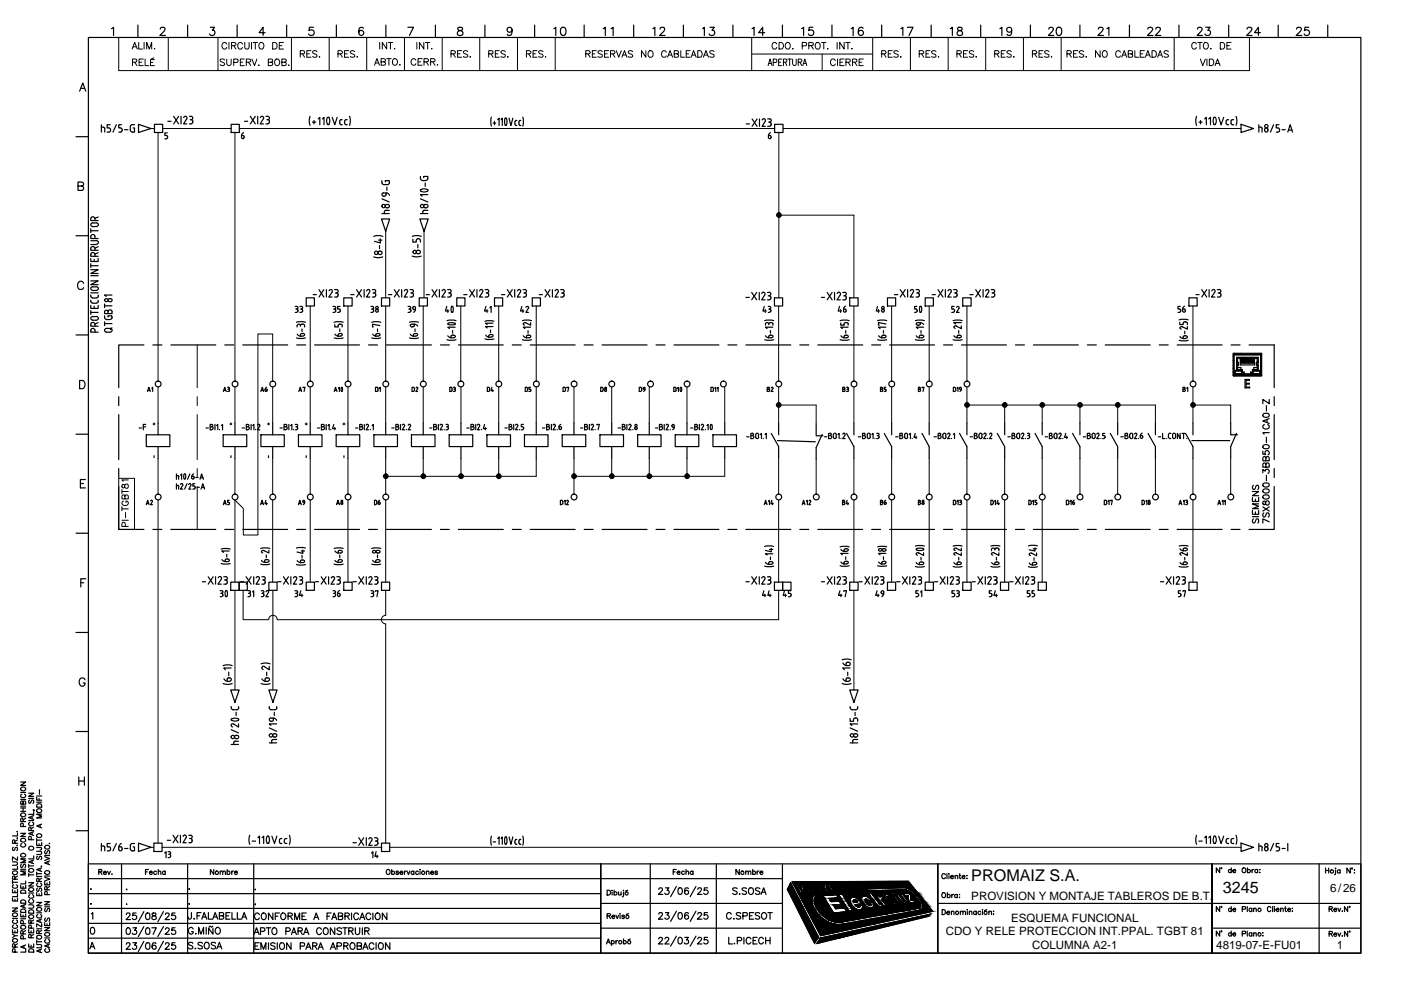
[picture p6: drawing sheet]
<svg xmlns="http://www.w3.org/2000/svg" width="297mm" height="210mm" viewBox="0 0 297 210" stroke-linecap="round" stroke-linejoin="round" font-family="sans-serif">
<defs><g id="words">
<g font-size="3.4">
<text x="205.9" y="186.9">PROMAIZ S.A.</text>
<text x="259.3" y="189.4">3245</text>
</g>
<g font-size="2.4">
<text x="205.9" y="190.7">PROVISION Y MONTAJE TABLEROS DE B.T.</text>
<text x="282" y="189">6/26</text>
<text x="214.4" y="195.5">ESQUEMA FUNCIONAL</text>
<text x="200.6" y="198.3">CDO Y RELE PROTECCION INT.PPAL. TGBT 81</text>
<text x="218.8" y="201.1">COLUMNA A2-1</text>
<text x="257.9" y="201.2">4819-07-E-FU01</text>
<text x="283.4" y="201.2">1</text>
</g>
</g></defs>
<g fill="none" stroke="#000" stroke-width=".25">
<path d="M16.9 19.3l.7-1.7 .6 1.7M17.1 18.7h.8M18.7 7.9h269.8v194.2h-269.8h269.8v-18.9h-269.8v18.9zM23.7 6.1l.4-.3v1.7M29.2 5.3v2.6M34 6.2l.3-.4 .6 .1a.55 .55 0 0 1-.2 .8l-.8 .8h1.2M39.8 5.3v2.6M44.6 5.8h.9l-.5 .6a.58 .58 0 0 1 .4 1 .58 .58 0 0 1-1-.2M50.3 5.3v2.6M56.2 6.9h-1.3l.9-1.1v1.7M60.8 5.3v2.6M66.4 5.8h-.8l-.1 .7a.63 .63 0 0 1 1 0 .63 .63 0 0 1-.2 .9 .63 .63 0 0 1-.9-.2"/>
<path d="M71.3 5.3v2.6M77 6l-.1-.1a.55 .55 0 0 0-.8 .2 1.07 1.07 0 0 0 .4 1.4 .54 .54 0 0 0 .6-.4 .54 .54 0 0 0-.4-.6 .54 .54 0 0 0-.6 .4M81.8 5.3v2.6M86.5 5.8h1.2l-.9 1.7M92.3 5.3v2.6M97.1 5.9a.33 .33 0 0 0 .2 .5 .64 .64 0 0 1 .7 .3 .64 .64 0 0 1 0 .7l-.6 .1a.51 .51 0 0 1-.5-.5 .51 .51 0 0 1 .6-.5l.3-.1a.33 .33 0 0 0 .2-.5zM102.8 5.3v2.6M108.6 6.3a.53 .53 0 0 1-.8 .5 .53 .53 0 0 1-.2-.9 .53 .53 0 0 1 .9 .1 1.23 1.23 0 0 1-.4 1.5l-.5-.1v-.1M113.4 5.3v2.6M117.4 6.1l.4-.3v1.7M119.1 5.9a.6 .6 0 0 1 .8 .2 .9 .9 0 0 1-.6 1.4 1.1 1.1 0 0 1-.2-1.6zM123.9 5.3v2.6"/>
<path d="M127.9 6.1l.4-.3v1.7M129.6 6.1l.4-.3v1.7M134.4 5.3v2.6M138.4 6.1l.4-.3v1.7M139.9 6.2l.4-.4h.3l.3 .3-.2 .6-.8 .8h1.1M144.9 5.3v2.6M149 6.1l.3-.3v1.7M150.5 5.8h1l-.6 .6a.59 .59 0 0 1 .5 1 .59 .59 0 0 1-1-.2M155.4 5.3v2.6M159.5 6.1l.4-.3v1.7M162.1 6.9h-1.2l.8-1.1v1.7M165.9 5.3v2.6"/>
<path d="M170 6.1l.4-.3v1.7M172.4 5.8h-.8l-.1 .7a.61 .61 0 0 1 .9 0 .61 .61 0 0 1-.1 .9 .61 .61 0 0 1-.9-.2M176.4 5.3v2.6M180.5 6.1l.4-.3v1.7M183 6l-.1-.1a.6 .6 0 0 0-.8 .2 1.04 1.04 0 0 0 .4 1.4 .55 .55 0 0 0 .6-.5 .55 .55 0 0 0-.5-.6 .55 .55 0 0 0-.6 .5M186.9 5.3v2.6M191 6.1l.4-.3v1.7M192.4 5.8h1.2l-.9 1.7M197.4 5.3v2.6M201.5 6.1l.4-.3v1.7M203.1 5.9l-.1 .3 .2 .2a.64 .64 0 0 1 .7 .3 .64 .64 0 0 1 0 .7l-.6 .1a.51 .51 0 0 1-.4-.5 .51 .51 0 0 1 .5-.5l.3-.1a.33 .33 0 0 0 .2-.5zM207.9 5.3v2.6"/>
<path d="M212 6.1l.4-.3v1.7M214.5 6.3a.53 .53 0 0 1-.7 .5 .53 .53 0 0 1-.3-.7 .53 .53 0 0 1 .8-.2 1.35 1.35 0 0 1 0 1.5 .52 .52 0 0 1-.8-.1M218.5 5.3v2.6M222.4 6.2a.51 .51 0 0 1 .4-.4 .51 .51 0 0 1 .5 .3l-.2 .6-.8 .8h1.1M224.2 5.9a.6 .6 0 0 1 .8 .2 .9 .9 0 0 1-.6 1.4 1.1 1.1 0 0 1-.2-1.6zM229 5.3v2.6M232.9 6.2l.3-.4 .6 .1a.55 .55 0 0 1-.2 .8l-.8 .8h1.2M234.7 6.1l.4-.3v1.7M239.5 5.3v2.6M243.4 6.2l.3-.4 .6 .1a.55 .55 0 0 1-.2 .8l-.8 .8h1.2M245.1 6.2a.51 .51 0 0 1 .4-.4 .51 .51 0 0 1 .5 .3l-.2 .6-.8 .8h1.1M250 5.3v2.6"/>
<path d="M253.9 6.2l.3-.4 .6 .1a.55 .55 0 0 1-.2 .8l-.8 .8h1.2M255.6 5.8h1l-.5 .6a.59 .59 0 0 1 .4 1 .59 .59 0 0 1-1-.2M260.5 5.3v2.6M264.4 6.2l.3-.4 .6 .1a.55 .55 0 0 1-.1 .8l-.9 .8h1.2M267.2 6.9h-1.2l.8-1.1v1.7M271 5.3v2.6M274.9 6.2l.3-.4 .6 .1a.55 .55 0 0 1-.1 .8l-.9 .8h1.2M277.5 5.8h-.8l-.1 .7a.61 .61 0 0 1 .9 0 .61 .61 0 0 1-.1 .9 .61 .61 0 0 1-.9-.2M281.5 5.3v2.6M16.1 29h2.6M16.5 39.4h1.1l.1-.3-.1-.3-.3-.2h-.8v1.8h.8a.47 .47 0 0 0 .4-.5 .47 .47 0 0 0-.4-.5M21.5 27h.6l.1 .3"/>
<path d="M21.5 26.4v1.6M22.2 27.3v.7M23.4 26.4h-.7v.7l.6 .1 .1 .3M23.4 27.5l-.1 .5h-.6M24.7 26.4l-.8 1.6M25.2 28h.3M25.5 27.1l.4 .4M25.8 26.4h-.6v.7h.3M25.9 27.5l-.1 .3-.3 .2M26.4 27.5h.7M27.6 26.9l.1 .9 .4 .2M28.1 26.4h.4"/>
<path d="M28.1 26.4l-.4 .2-.1 .2M28.2 27.1h.3v.9h-.4M29.4 26.4l2.6 .8-2.6 .9zM32.8 26.4h1.7v1.7h-1.7zM35 29.4h.2M35.5 28.2h-.5v.5l.4 .1 .1 .2M35.5 29v.2M35.5 29.1l-.2 .3M35.6 25.7h.7M36.8 24.7l1.1 1.6M37.9 24.7l-1.1 1.6M38.4 24.7v1.6"/>
<path d="M38.9 24.9l.2-.2a.36 .36 0 0 1 .5 .1 .36 .36 0 0 1 0 .4M39.6 25.2l-.7 1.1h.7M40.2 24.7h.3a.38 .38 0 0 1 .4 .4 .38 .38 0 0 1-.6 .3M40.2 26.3h.3M40.5 25.3l.4 .4M40.8 25.7v.2M40.9 25.9l-.4 .3M49 26.4h1.7v1.7h-1.7zM51.2 28.7l.1 .7h.3l.2-.4M51.2 28.7h.3M51.5 28.7l.3 .3M51.6 28.1l-.4 .6"/>
<path d="M51.8 25.7h.7M53.1 24.7l1 1.6M54.1 24.7l-1 1.6M54.6 24.7v1.6M55.2 24.9l.2-.2a.36 .36 0 0 1 .4 .1 .36 .36 0 0 1 .1 .4M55.8 25.2l-.7 1.1h.8M56.4 24.7h.4a.38 .38 0 0 1 .3 .4 .38 .38 0 0 1-.5 .3M56.4 26.3h.4M56.8 25.3l.3 .4M57.1 25.7v.2M57.1 25.9l-.3 .3M65.7 24.7l-.1 .7 .1 1.2"/>
<path d="M66.2 25.9h.8M66.6 25.6v.7M67.5 25.2l.3-.3v1.5M68.4 25.2l.3-.3v1.5M69.4 26.3h.4M69.7 24.9a1.46 1.46 0 0 1 0 1.4M69.8 24.9h-.4a1.46 1.46 0 0 0 0 1.4M70.4 24.9l.6 1.5 .5-1.5M72 25.7l.1 .6 .4 .1M72.3 25.4h.2M72.4 25.3l-.4 .4M73.1 25.7v.4"/>
<path d="M73.1 26.1l.2 .3h.3M73.4 25.4h.2M73.4 25.3l-.3 .4M74.1 24.7l.2 .7-.2 1.2M81 38.3v.4M81 38.7l.2 .4h.9M81.7 38.6v-.3h.8v.4M82 39.7v.7M82.6 38.7l-.2 .4h-.3M89.1 37.8l.1 .2 .4 .3M89.1 37.4v.4M89.6 38.3h.6"/>
<path d="M89.8 37.7v-.3h.9v.4M90.2 38.8v.7M90.7 37.8l-.2 .4-.2 .1M104.2 24.8l-.2 .8 .2 1.1M104.5 26.1h.6M104.8 25.7v.7M105.5 25.4l.3-.4v1.6M106.2 25.4l.3-.4v1.6M107.1 25.1l-.1 .7 .1 .7M107.4 25.1l.1 1-.2 .5-.2-.1M107.4 25.1h-.3M107.9 25l.4 1.6 .4-1.6"/>
<path d="M109.2 25.9v.4M109.2 26.3l.2 .3M109.4 26.6h.2M109.4 25.6h.2M109.4 25.5l-.2 .3M110 25.9v.4M110.1 26.3l.2 .3M110.3 26.6h.1M110.3 25.6h.1M110.3 25.5l-.2 .3M110.8 24.8l.2 .8-.2 1.1M158.2 26.3h.7"/>
<path d="M159.5 25.2l1 1.6M160.5 25.2l-1 1.6M161 25.2v1.6M161.6 25.4l.2-.2a.36 .36 0 0 1 .4 .1 .36 .36 0 0 1 0 .4M162.2 25.8l-.6 1h.6M162.8 25.2h.3M162.9 28.7l.2 .7h.2l.2-.4M162.9 28.7h.4l.2 .3M163 25.9h.1M163.2 25.2a.36 .36 0 0 1 .3 .3 .36 .36 0 0 1-.3 .4M163.2 25.9l.3 .4M163.4 28.1l-.5 .6"/>
<path d="M163.5 26.3v.1M163.5 26.4l-.2 .3-.5 .1M164.2 26.4h1.8v1.7h-1.8zM253.7 24.7l-.2 .7 .2 1.2M254.2 25.9h.7M254.5 25.6v.7M255.4 25.2l.4-.3v1.5M256.3 25.2l.4-.3v1.5M257.3 24.9h.4a1.46 1.46 0 0 1 0 1.4M257.3 26.3h.4M257.4 24.9a1.46 1.46 0 0 0 0 1.4M258.4 24.9l.5 1.5 .5-1.5"/>
<path d="M260 25.7v.4M260 26.1l.2 .3h.3M260.3 25.4h.2M260.3 25.3l-.3 .4M261 25.7l.1 .6 .5 .1M261.3 25.4h.3M261.3 25.3l-.3 .4M262.1 24.7l.1 .7-.1 1.2M263.1 26.4l2.7 .8-2.7 .9zM266.9 27h.6l.1 .3M266.9 26.4v1.6M267.6 27.3v.7"/>
<path d="M268.1 27.5v.2a.36 .36 0 0 0 .4 .3 .36 .36 0 0 0 .3-.3M268.8 27.5v.2M268.8 27.5a.36 .36 0 0 0-.3-.4 .36 .36 0 0 0-.4 .4M270 26.4l-.6 1.6M270.6 28h.3M270.9 27.1l.4 .4M271.2 26.4h-.6v.7h.3M271.3 27.5a.35 .35 0 0 1-.4 .5M271.8 27.5h.7M273 28l.5-1.6 .6 1.6M273.2 27.6h.7M16.1 50h2.6"/>
<path d="M19.2 59.5h1.6l-1.6 .9h1.6M19.2 57.2h1.6l-1.6 .8h1.6M19.2 54.8v.6h1.6v-.6M19.2 48.5v.8M19.2 55.9v.8M19.2 58.4h1.6M19.2 56.3h1.6M19.2 51.8h1.2M19.2 51h1.2M19.2 48.9h1.6M19.7 47.3h.7M19.7 47.2a.4 .4 0 0 0-.5 .4 .4 .4 0 0 0 .5 .4"/>
<path d="M20 55v.4M20.1 54.3v-.4a.45 .45 0 0 0-.4-.4 .45 .45 0 0 0-.5 .5v.3h1.6M20.1 53.1v-.4a.45 .45 0 0 0-.4-.4 .45 .45 0 0 0-.5 .4v.4h1.6M20.1 50.6v-.5a.45 .45 0 0 0-.4-.4 .45 .45 0 0 0-.5 .5v.4h1.6M20.1 46.8v-.4a.45 .45 0 0 0-.4-.4 .45 .45 0 0 0-.5 .4v.4h1.6M20.4 51a.4 .4 0 0 1 .5 .4 .4 .4 0 0 1-.5 .4M20.4 47.2a.4 .4 0 0 1 .5 .4 .4 .4 0 0 1-.5 .4h-.7M20.8 53.6l-.7 .3M20.8 52.3l-.7 .3M20.8 46l-.7 .3M79.2 54.5l1.2 .1 .7-.1M79.2 50.1l1.2-.2 .7 .2"/>
<path d="M80.2 50.9h.8M80.5 52.1v.6M80.6 53.2a.38 .38 0 0 0-.5 .4 .38 .38 0 0 0 .5 .4M80.6 50.6v.9l-1.2-.3M80.7 53.2a.36 .36 0 0 1 .3 .4 .36 .36 0 0 1-.3 .4M80.9 46.4h1.7l-.8 2.7zM81 45.3h1.5M81 42.1l1.5 .7M81.3 40.9h.6l-.1 .5-.3 .2M81.3 40.9a.37 .37 0 0 0-.3 .4 .37 .37 0 0 0 .5 .3M81.5 44.9v.4M81.8 44.6h.7"/>
<path d="M81.8 44.6l-.3 .3M81.8 40.9l.5 .1 .3 .4M87.4 54.3l1.2 .2 .7-.2M87.4 50.1l1.2-.2 .7 .2M88.6 53.1a.39 .39 0 0 1 .5 .3 .39 .39 0 0 1-.5 .4M88.6 50.6a.41 .41 0 0 1 .5 .4v.3M88.6 51.8v.8M88.6 53.1a.36 .36 0 0 0-.3 .3 .36 .36 0 0 0 .3 .4M88.6 50.6l-.3 .2v.5h-.8v-.6M89 46.4h1.8l-.9 2.7zM89.1 45.3h1.6M89.1 42.1l1.6 .7"/>
<path d="M89.2 40.2a1.46 1.46 0 0 1 1.4 0M89.2 40.2v.3M89.9 44.6h.8M90 44.6l-.3 .1-.1 .6M90 43.4l.2-.1a.4 .4 0 0 1 .5 .4 .4 .4 0 0 1-.5 .4 .36 .36 0 0 1-.4-.3 .36 .36 0 0 1 .2-.4zM90.7 40.2v.2a1.17 1.17 0 0 1-1.5 .1M90.7 41.3h-1.6l.4 .3M16.1 71h2.6M17.7 60.1a.65 .65 0 0 0-.7-.5 .65 .65 0 0 0-.5 .7v.4a.66 .66 0 0 0 .5 .7 .66 .66 0 0 0 .7-.4M19.2 63.9l.4 .3M19.2 70v.4h1.6M19.2 68.8v.4h1.6"/>
<path d="M19.2 64.8v.6h1.6v-.6M19.2 62.6a.44 .44 0 0 0 .4 .5M19.2 66.2h1.6M19.2 63.7v.2M19.2 65.9v.8M19.2 62.1h1.6M19.2 70a.45 .45 0 0 1 .5-.4 .45 .45 0 0 1 .4 .4M19.2 68.8a.45 .45 0 0 1 .5-.4 .45 .45 0 0 1 .4 .4M19.6 64.3h.8M19.6 63.2h.8M19.7 67.1h.7a.4 .4 0 0 1 .5 .4 .4 .4 0 0 1-.5 .4h-.7M19.7 60.8h.7a.4 .4 0 0 1 .5 .4 .4 .4 0 0 1-.5 .4h-.7"/>
<path d="M19.7 67.1a.4 .4 0 0 0-.5 .4 .4 .4 0 0 0 .5 .4M19.7 60.8a.4 .4 0 0 0-.5 .4 .4 .4 0 0 0 .5 .4M20 64.9v.5M20.1 68.8v.4M20.1 70v.4M20.8 62.6v.4l-.3 .1M20.8 68.4l-.7 .3M20.8 63.7v.2M20.9 63.9l-.4 .3M22.2 67v.5l.4 .2M22.2 68.6h1.5M22.2 64.5v.7"/>
<path d="M22.2 68.2v.8M22.2 64.8h1.5M22.6 69.6h.7a.4 .4 0 0 1 .5 .4 .4 .4 0 0 1-.5 .4h-.7M22.6 69.6a.4 .4 0 0 0-.4 .4 .4 .4 0 0 0 .4 .4M22.9 66.1a.36 .36 0 0 0-.4-.3 .36 .36 0 0 0-.3 .3v.4h1.5v-.4M22.9 67.2v-.2h.8v.3M22.9 66.1v.4M22.9 66.1a.45 .45 0 0 1 .4-.4 .45 .45 0 0 1 .5 .4M23.2 63.3h.2M23.2 64h.2M23.2 63.3l-.1 .1a.3 .3 0 0 0-.2 .2 .3 .3 0 0 0 .2 .3l.1 .1M23.4 63.3l.2 .1a.3 .3 0 0 1 .2 .2 .3 .3 0 0 1-.2 .3l-.2 .1"/>
<path d="M23.7 62.6h-1.5l.3 .3M23.7 69.5l-.3 .4M23.8 67.3l-.2 .4-1 .1M30.5 73.1h-5.3v9.1M32.4 73.1h1.9M36.2 73.1h9.5M47.7 73.1h1.9M51.5 73.1h9.5M62.6 65l.6 .1v.3l-.3 .1M62.6 66.2h.3M62.7 65.5h.2M62.8 71.6l1.2 .2 .8-.2"/>
<path d="M62.8 68.3l.8-.1 1.2 .1M62.9 73.1h1.9M62.9 65.5l.3 .3M63 69v.3M63 69l.4-.3 .3 .3M63 70.8l.7 .5M63.1 65.8v.1M63.2 65.9l-.3 .3M63.6 65l.5 .1v.3l-.2 .1M63.6 66.2h.3M63.7 71.3h.5M63.7 65.5h.2"/>
<path d="M63.9 65.5l.3 .3M64 70.7h.2M64 69.8v.5M64 68.7h.2M64.1 68.7l-.4 .2v.3M64.1 70.7l-.4 .2v.4M64.2 65.8l-.1 .3-.2 .1M64.2 70.7l.4 .3-.4 .2M64.2 68.7l.3 .2 .1 .4M64.9 63.1h1.8v1.8h-1.8zM66.4 62.5h.7M66.7 73.1h9.5"/>
<path d="M67.6 61.4l1.1 1.6M68.7 61.4l-1.1 1.6M69.2 61.4v1.6M70.1 61.4a.36 .36 0 0 1 .3 .5M70.1 61.4l-.3 .3M70.4 62l-.7 1h.7M70.6 65l.6 .1v.3l-.3 .1M70.6 66.2h.3M70.7 65.5h.2M70.8 71.6l1.2 .2 .8-.2M70.8 68.3l.8-.1 1.2 .1M70.9 65.5l.3 .3"/>
<path d="M70.9 61.4h.4M70.9 63h.4M71 70.8l.7 .5M71.1 62.1h.2M71.1 65.8v.1M71.2 65.9l-.3 .3M71.3 61.4a.36 .36 0 0 1 .4 .3 .36 .36 0 0 1-.4 .4l.4 .3M71.6 66.2h.3M71.7 62.5v.1M71.7 71.3h.5M71.7 62.6l-.4 .4M72 69.8v.5"/>
<path d="M72.1 65h-.5v.5l.4 .1 .2 .2M72.1 65.8v.3l-.2 .1M72.2 70.7l-.4 .1-.1 .5M72.2 68.7l-.5 .2v.4h-.7v-.5M72.2 70.7l.4 .3-.4 .2M72.2 68.7l.3 .2v.4M72.9 63.1h1.8v1.8h-1.8zM74.4 62.5h.7M75.6 61.4l1.1 1.6M76.7 61.4l-1.1 1.6M77.2 61.4v1.6M78.1 61.4a.36 .36 0 0 1 .3 .5"/>
<path d="M78.1 61.4l-.4 .3M78.1 73.1h1.9M78.3 62l-.6 1h.7M78.6 66.2h.3M78.6 65h.3M78.8 65.5h.1M78.8 71.6l1.2 .2 .7-.2M78.8 68.3l.8-.1 1.1 .1M78.9 61.4h.4M79 65l.2 .1v.3l-.2 .1 .2 .3M79 70.8l.7 .5M79.1 62.1h.2"/>
<path d="M79.2 65.8v.1M79.2 65.9l-.2 .3M79.3 61.4a.36 .36 0 0 1 .4 .3 .36 .36 0 0 1-.4 .4l.4 .3M79.6 65.8v.1M79.7 62.5v.1M79.7 71v.3h.5M79.7 62.6l-.2 .3-.6 .1M79.7 65.9l.2 .3 .3-.3M80 69.8v.5M80.2 65.8v.1M80.2 70.7l-.4 .1-.1 .2M80.2 65.8l-.3-.3-.2 .3"/>
<path d="M80.2 70.7l.4 .3-.4 .2M80.5 69l-1.5-.3v.6h.1M80.9 63.1h1.7v1.8h-1.7zM81.9 73.1h9.6M82.4 62.5h.7M83.6 61.4l1.1 1.6M84.7 61.4l-1.1 1.6M85.2 61.4v1.6M86.1 61.4a.36 .36 0 0 1 .3 .5M86.1 61.4l-.4 .3M86.3 62l-.6 1h.7M86.5 65l.6 .1v.3l-.3 .1"/>
<path d="M86.5 66.2h.3M86.7 65.5h.1M86.8 71.6l1.2 .2 .7-.2M86.8 68.3l.8-.1 1.1 .1M86.8 65.5l.3 .3M86.9 61.4h.4M87 70.8l.7 .5M87.1 65.8v.3l-.3 .1M87.1 62.1h.2M87.3 61.4a.36 .36 0 0 1 .4 .3 .36 .36 0 0 1-.4 .4l.4 .3M87.3 68.7h.5M87.3 69.3h.2"/>
<path d="M87.3 68.7l-.3 .3 .3 .3M87.5 65.4l.3 .2M87.5 65.4l.2-.4h.2l.2 .6M87.6 62.5v.1M87.7 62.6l-.2 .3-.6 .1M87.7 71.3h.5M87.8 65.6h.3M87.8 69v-.3l.3 .1 .4 .3M87.9 69l-.4 .3M88 70.7h.2M88 69.8v.5M88 70.7l-.3 .2v.4"/>
<path d="M88.1 65.6l-.4 .6M88.2 70.7l.3 .3-.3 .2M88.9 63.1h1.7v1.8h-1.7zM90.4 62.5h.6M91.6 61.4l1.1 1.6M92.7 61.4l-1.1 1.6M93.2 61.4v1.6M93.4 73.1h1.9M94.1 61.4a.36 .36 0 0 1 .3 .5M94.1 61.4l-.4 .3M94.3 62l-.6 1h.7M94.7 65l-.3 .9h.8"/>
<path d="M94.8 72l1.1 .2 .8-.2M94.8 68l1.1-.1 .8 .1M94.9 61.4h.4M94.9 65.6v.6M94.9 71.2l.7 .4M95 68.8l.7 .1 .7-.1M95.1 62.1h.2M95.3 61.4a.36 .36 0 0 1 .4 .3 .36 .36 0 0 1-.4 .4l.4 .3M95.6 62.5v.1M95.6 71.6h.6M95.7 62.6l-.2 .3-.6 .1M95.8 65l-.2 .6 .2 .5"/>
<path d="M96 71.1h.2M96 70.1v.5M96 71.1l-.4 .1v.4M96 65l.1 .9-.2 .3h-.2M96 65h-.3M96.2 71.1l.3 .2-.3 .3M96.4 68.5l-1-.1-.4 .2v.2M96.5 68.5v.3M96.5 69.4h-1.6l.4 .3M96.8 63.1h1.8v1.8h-1.8zM97.2 73.1h9.5M98.3 62.5h.7"/>
<path d="M99.6 61.4l1 1.6M100.6 61.4l-1 1.6M101.1 61.4v1.6M102 61.4a.36 .36 0 0 1 .3 .5M102 61.4l-.3 .3M102.3 62l-.7 1h.7M102.8 71.9l1.2 .1 .7-.1M102.8 68.1l1.2-.1 .7 .1M102.9 61.4h.3M103 71.1l.7 .4M103 65l-.3 .9h.7M103.1 62.1h.1"/>
<path d="M103.2 65.6v.6M103.3 61.4a.36 .36 0 0 1 .3 .3 .36 .36 0 0 1-.3 .4l.3 .3M103.6 62.5v.1M103.6 62.6l-.2 .3-.5 .1M103.6 71.2v.3h.6M103.9 65.3l.2-.3v1.2M104 70v.5M104.2 70.9l-.4 .1-.1 .2M104.2 70.9l.3 .3-.3 .2M104.5 69.2h-1.6l.4 .3M104.5 68.5h-1.6l.4 .3M104.8 63.1h1.8v1.8h-1.8z"/>
<path d="M106.3 62.5h.7M107.6 61.4l1 1.6M108.6 73.1h1.9M108.6 61.4l-1 1.6M109.1 61.4v1.6M110 61.4a.36 .36 0 0 1 .3 .5M110 61.4l-.3 .3M110.3 62l-.6 1h.6M110.6 65l-.3 .9h.8M110.8 72l1.1 .2 .8-.2M110.8 68l1.1-.1 .8 .1M110.9 65.6v.6"/>
<path d="M110.9 61.4h.3M110.9 71.2l.7 .4M111.1 62.1h.1M111.3 61.4a.36 .36 0 0 1 .3 .3 .36 .36 0 0 1-.3 .4l.3 .3M111.5 65.2a.31 .31 0 0 1 .3-.2 .31 .31 0 0 1 .2 .1v.3M111.6 62.5v.1M111.6 71.6h.6M111.6 62.6l-.2 .3-.5 .1M112 71.1h.2M112 70.1v.5M112 71.1l-.4 .1v.4M112 65.4l-.5 .8h.5"/>
<path d="M112.2 71.1l.4 .2-.4 .3M112.4 73.1h9.5M112.5 69.4h-1.6l.4 .3M112.5 68.4v.5l-1.2-.5-.4 .3 .3 .2M112.8 63.1h1.8v1.8h-1.8zM114.3 62.5h.7M115.6 61.4l1 1.6M116.6 61.4l-1 1.6M117.1 61.4v1.6M118 61.4a.36 .36 0 0 1 .3 .5M118 61.4l-.3 .3M118.3 62l-.6 1h.6"/>
<path d="M118.9 61.4h.3M119.1 62.1h.1M119.3 61.4a.36 .36 0 0 1 .3 .3 .36 .36 0 0 1-.3 .4l.3 .3M119.6 62.5v.1M119.6 62.6l-.2 .3-.5 .1M123.9 73.1h1.9M127.7 73.1h9.5M139.1 73.1h1.9M142.9 73.1h9.5M154.3 73.1h1.9M158.1 73.1h9.6M158.1 63.1h.8"/>
<path d="M159.4 62l1 1.6M160.4 62l-1 1.6M161 62v1.6M161.8 62a.36 .36 0 0 1 .4 .5M161.9 62l-.4 .2M162 65l-.3 .9h.8M162.1 72l1.2 .2 .7-.2M162.1 68l1.2-.1 .7 .1M162.1 62.6l-.6 1h.7M162.2 65.6v.6M162.3 71.2l.7 .4M162.7 62h.4"/>
<path d="M162.7 63.6h.4M162.9 65l.5 .1v.3l-.2 .1M162.9 66.2h.2M162.9 62.7h.2M163 68.7v.1M163 68.7l.4-.3h.3l.2 .3M163 65.5h.1M163 68.7l-.2-.3h-.3l-.2 .5M163.1 62a.36 .36 0 0 1 .3 .3 .36 .36 0 0 1-.3 .4l.3 .3M163.1 71.1h.6l.2 .4-.9 .1zM163.2 65.5l.2 .3M163.4 70.1v.5"/>
<path d="M163.4 63.1v.3l-.3 .2M163.4 65.8v.3l-.2 .1M163.9 69.4h-1.6l.3 .3M163.9 68.7v.2M164.2 63.1h1.7v1.8h-1.7zM169.6 73.1h1.9M173.4 73.1h9.5M174.1 63.1h.7M175.4 62l1 1.6M176.4 62l-1 1.6M176.9 62v1.6M177.5 62.2l.2-.2a.36 .36 0 0 1 .4 .1 .36 .36 0 0 1 .1 .4"/>
<path d="M178 65l-.3 .9h.7M178.1 72l1.2 .2 .7-.2M178.1 68l1.2-.1 .7 .1M178.1 62.6l-.7 1h.8M178.2 65.6v.6M178.3 68.5v.4h.7a.47 .47 0 0 1 .3-.5 .47 .47 0 0 1 .6 .3M178.3 71.2l.7 .4M178.7 62h.4M178.7 63.6h.4M178.8 65.5l.2 .7h.3l.1-.4M178.8 65.5h.3M178.9 62.7h.2"/>
<path d="M179.1 71.1h.6l.1 .4-.8 .1zM179.1 62a.36 .36 0 0 1 .3 .3 .36 .36 0 0 1-.3 .4l.3 .3M179.1 65.5l.3 .3M179.3 64.9l-.5 .6M179.3 70.1v.5M179.4 63.1v.1M179.4 63.2l-.3 .4M179.8 69.4h-1.5l.3 .3M179.8 68.7v.2M180.2 63.1h1.7v1.8h-1.7zM184.8 73.1h1.9M186 65l-.2 .9h.7"/>
<path d="M186.1 72l1.1 .2 .8-.2M186.1 68l1.1-.1 .8 .1M186.3 65.6v.6M186.3 71.2l.7 .4M186.9 65.8v.1M186.9 65.9l.3 .3 .3-.3M187 71.3a.44 .44 0 0 1 .5-.2 .44 .44 0 0 1 .3 .4l-.9 .1v-.2M187.3 70.1v.5M187.4 65.8v.1M187.5 65.8l-.3-.3-.3 .3M187.8 69.4h-1.5l.3 .3M187.8 68.7l-1.5-.3v.5h.1"/>
<path d="M188.2 63.1h1.7v1.8h-1.7zM188.6 73.1h9.5M189.6 62.5h.8M190.9 61.4l1 1.6M191.9 61.4l-1 1.6M192.4 61.4v1.6M193.3 61.4a.36 .36 0 0 1 .3 .5M193.3 61.4l-.3 .3M193.6 62l-.6 1h.7M193.9 66.2h.3M194.1 72l1.1 .2 .8-.2M194.1 68l1.1-.1 .8 .1"/>
<path d="M194.2 65.5l.3 .3M194.2 61.4h.3M194.2 63h.3M194.3 71.2l.6 .4M194.4 65h-.5v.5h.3M194.4 62.1h.1M194.5 65.8l-.1 .3-.2 .1M194.6 61.4a.36 .36 0 0 1 .3 .3 .36 .36 0 0 1-.3 .4l.3 .3M194.6 68.4a1.08 1.08 0 0 1 1.2 .4M194.6 68.9h.2M194.6 68.4l-.3 .3 .3 .2M194.9 62.5v.1"/>
<path d="M194.9 62.6l-.3 .4M195 71.1h.7l.2 .2-.2 .3h-.8zM195.1 65l-.2 .6 .2 .5M195.1 68.4v.3M195.1 68.7l-.3 .2M195.3 70.1v.5M195.3 65l.1 .9-.2 .3h-.2M195.3 65h-.3M195.8 69.4h-1.5l.3 .3M196.2 63.1h1.7v1.8h-1.7zM197.6 62.5h.7M198.9 61.4l1 1.6"/>
<path d="M199.9 61.4l-1 1.6M200.1 73.1h1.9M200.4 61.4v1.6M201.3 61.4a.36 .36 0 0 1 .3 .5M201.3 61.4l-.3 .3M201.6 62l-.7 1h.8M201.8 66.2h.3M202.1 72l1.1 .2 .8-.2M202.1 68l1.1-.1 .8 .1M202.2 61.4h.4M202.2 63h.4M202.3 71.2l.6 .4"/>
<path d="M202.3 65h-.5v.5l.4 .1 .2 .2M202.4 65.8l-.1 .3-.2 .1M202.4 62.1h.2M202.6 61.4a.36 .36 0 0 1 .3 .3 .36 .36 0 0 1-.3 .4l.3 .3M202.8 69.1l-.5 .1v.3l.2 .1M202.8 65.2l.3-.2 .3 .2-.6 1h.6M202.9 62.5v.1M202.9 62.6l-.3 .4M202.9 71.6h.5M203.3 70.1v.5M203.4 71.1h-.4l-.1 .5M203.5 71.1l.3 .2-.3 .3"/>
<path d="M203.8 69.1v.6l-1-.5M203.8 68.4h-1.6l.4 .3M203.9 73.1h9.5M204.1 63.1h1.8v1.8h-1.8zM205.6 62.5h.7M206.9 61.4l1 1.6M207.9 61.4l-1 1.6M208.4 61.4v1.6M209.3 61.4a.36 .36 0 0 1 .3 .5M209.3 61.4l-.3 .3M209.6 62l-.7 1h.8M210.2 61.4h.3"/>
<path d="M210.3 62.1h.2M210.5 61.4a.36 .36 0 0 1 .4 .3 .36 .36 0 0 1-.4 .4l.4 .3M210.9 62.6l-.2 .3-.5 .1M210.9 62.5v.1M215.3 73.1h1.9M219.1 73.1h9.5M230.5 73.1h1.9M234.3 73.1h9.6M245.8 73.1h1.9M249.6 73.1h9.5M249.8 66.2h.2M250 72.2l.8 .1 1.1-.1"/>
<path d="M250 67.8l1.2-.1 .7 .1M250.1 65.5l.2 .3M250.1 68.3v.5h.8v-.3M250.2 71.3l.7 .5M250.3 65h-.5v.5h.2M250.3 65.8v.1M250.3 65.9l-.2 .3M250.7 65.5h.5l.1 .3M250.7 65.5v.4M250.7 69.3l-.5 .1v.3l.2 .1M250.9 71.8h.5M250.9 71.5v.3"/>
<path d="M251.2 64.9l-.5 .6M251.2 70.2v.6M251.2 68.3h.2M251.2 68.2l-.3 .3M251.3 65.8v.3l-.3 .1-.2-.3M251.4 71.2l-.5 .1v.2M251.4 71.2l.3 .3-.3 .2M251.4 68.2l.3 .3M251.7 69.2v.6l-1-.5M251.7 68.5v.3M252.1 63.1h1.7v1.8h-1.7zM253.6 62.5h.6"/>
<path d="M254.8 61.4l1 1.6M255.8 61.4l-1 1.6M256.4 61.4v1.6M257.3 61.4a.36 .36 0 0 1 .3 .5M257.3 61.4l-.4 .3M257.5 62l-.6 1h.7M258.1 61.4h.4M258.1 63h.4M258.3 62.1h.2M258.5 61.4a.36 .36 0 0 1 .4 .3 .36 .36 0 0 1-.4 .4l.4 .3M258.8 62.5v.1M258.9 62.6l-.4 .4"/>
<path d="M261 73.1h1.9M261.4 75.1l.1 4.6h5.8M261.4 76.5h.2M261.4 78.9l.2 .1M261.6 75.3h5.8M261.6 75.6h-.2M261.6 78.1h-.2M261.6 79.5v-4.3h5.7v4.3M261.6 75.3v4.2h5.6M261.7 75.1l-.1 .1M261.7 79.5h5.5M261.9 78.6h1.4"/>
<path d="M261.9 79.2h1.4M261.9 79.3h1.4M261.9 78.6h.3M261.9 78.5v.1M262.2 77.5v1.1M262.2 77.5h.3M262.2 77.5v1M262.2 74.9v.3M262.2 78.5h1.2M262.3 76.8v.7M262.4 76.7h-.2v.9h.2M262.4 78.3l-.2 .2"/>
<path d="M262.4 78.3h1v.8h.2M262.4 77.9h.7v.4M262.4 75.9v.9M262.4 77.5v.8M262.4 75.9h4.2M262.4 75.9v.2M262.5 78.6h.1M262.5 77.5v-.7v.7M262.8 75.9v.2M262.9 79.3h.1M262.9 79.2v.1M263 76v1.4h3v-1.4"/>
<path d="M263 79.3h-.2M263 74.9l.1 .3M263 79.2v.1M263.1 75.9v1v-.9M263.1 76.9h.2M263.2 78.6h-.1M263.2 78.6h.1M263.3 79.3v-.7h-1.4v.8M263.3 79.3h-1.1h.1M263.3 75.9v1v-.9M263.4 78.9h.4M263.5 75.9v1h.2"/>
<path d="M263.6 79.1v.4l1.8-.1M263.7 75.9v1v-.9M263.8 79.4h-.2M263.8 78.9l-.2 .2M263.8 78.9v.5M263.8 79.3h1.4M263.8 79.4h1.4M263.8 75.8v1.1v-.9M263.8 75.8h-1.6l.2 .1M263.8 76.9h.2M264 75.9v1v-.9M264.2 76v.9h.2v-.9"/>
<path d="M264.2 75.9v1M264.4 75.9v1M264.6 75.9v1v-.9M264.6 76.9h.1M264.7 75.9v1v-.9M264.8 73.1h5.4v9.1M264.9 75.9v1h.2M265.1 75.8v1.1M265.1 76v.9M265.1 75.8h1.6M265.2 78.9v.5M265.2 78.9l.1 .2"/>
<path d="M265.2 78.9h.3M265.2 75.9v1v-.9M265.3 79.1v.3h-.1M265.4 75.9v1M265.5 76v.9h-.3M265.6 75.9v1v-.9M265.6 76.9h.2M265.7 78.6h1.4v.6h-1.4M265.7 78.6h.1M265.8 78.6h.1M265.8 75.9v1v-.9M265.9 74.9l-.1 .3"/>
<path d="M265.9 79.2v.1M266.1 79.2v.1M266.1 79.3h-.2M266.1 75.9v.2M266.3 78.6h.2M266.4 76.8h.3v.8h-.1M266.4 77.5v-.7v.7M266.4 77.5h.3v1.1M266.5 75.9v.2M266.6 77.9h-.8v.4M266.6 75.9v.9M266.6 77.5v.8"/>
<path d="M266.6 78.3h-1.1v.8h-.2M266.6 78.3l.1 .2h-1.2M266.6 76.7h.1M266.7 76.7v.9M266.7 74.9v.3M266.7 76.7v.1v-1h-4.5v1h.3M266.7 75.8l-.1 .1M266.7 75.8v.9M266.7 79.2v.1M266.7 78.6h.3M266.8 79.2l-.1 .1M267 78.5l.1 .1"/>
<path d="M267.1 78.6h-1.4v.7h1.4v-.7l-.1 .8h-5.1M267.3 75.3l.1 4.2h-.2M267.3 75.1l.1 .1M267.3 74.9h-5.7l-.2 .2M267.3 74.9l.2 .2M267.4 76.9h.1M267.5 75.1v4.5l-.2 .1M267.5 77.7l-.1 .1M16.1 92.1h2.6M16.9 80.7h.6a.94 .94 0 0 1 .5 .8 .94 .94 0 0 1-.5 .9h-.6zM25.2 84.1v1.9M25.2 87.9v9.5"/>
<path d="M25.2 99.3v1.9M29.5 90.7h.5M30.4 90.5h.5M30.9 90h-.5v1.1M31 92.2h5v2.5h-5zM31.3 83l.3-.9 .3 .9M31.4 82.8h.4M32.2 82.3l.2-.2v.9M32.5 89.9h.3M32.7 89.7v.4M32.7 96.6v.4M33.5 89.7v2.5"/>
<path d="M33.5 94.7v2.5M43.7 90.7h.5M44.6 90.5h.3M44.9 90h-.3v1.1h.3M44.9 90l.2 .2-.2 .3a.32 .32 0 0 1 .3 .3 .32 .32 0 0 1-.3 .3M45.6 90v1.1M45.9 90.2l.3-.2v1.1M46.6 91v.1M46.9 90.2l.3-.2v1.1M47.3 92.2h5v2.5h-5zM47.4 83l.3-.9 .2 .9M47.4 82.8h.5"/>
<path d="M48.2 82.1h.3M48.2 83h.3M48.3 82.5h.2M48.5 82.1l.2 .2-.2 .2 .2 .2M48.6 82.7v.1M48.7 82.8l-.2 .2M48.8 89.9h.3M49 89.7v.4M49 96.6v.4M49.8 89.7v2.5M49.8 94.7v2.5M51.3 90.7h.5"/>
<path d="M52.2 90.5h.3M52.5 91.1a.32 .32 0 0 0 .4-.3 .32 .32 0 0 0-.4-.3l.2-.1v-.3l-.5-.1v1.1h.3M53.2 90v1.1M53.6 90.2l.2-.2v1.1M54.2 91v.1M54.9 90l.2 .1v.2M54.9 89.9l-.3 .2M55.1 90.4l-.5 .7h.5M55.3 92.2h5v2.5h-5zM55.3 83l.3-.9 .3 .9M55.4 82.8h.4M56.2 82.8l.2 .2 .2-.2"/>
<path d="M56.4 82.5h-.2v.3M56.5 82.5l.2 .2M56.5 82.1l-.3 .4M56.6 82.7v.1M56.8 89.9h.3M56.9 89.7v.4M56.9 96.6v.4M57.8 89.7v2.5M57.8 94.7v2.5M59.4 90.7h.4M60.2 90.5h.4M60.6 91.1a.32 .32 0 0 0 .3-.3 .32 .32 0 0 0-.3-.3l.2-.1v-.3l-.6-.1v1.1h.4"/>
<path d="M61.2 90v1.1M61.6 90.2l.3-.2v1.1M62.2 91v.1M62.6 90l.4 .1v.3l-.1 .1M62.6 91.1h.3M62.7 90.5l.4 .2-.2 .4M63.3 92.2h5v2.5h-5zM63.4 83l.3-.9 .3 .9M63.4 82.8h.5M64.2 82.2v-.1h.5l-.2 .9M64.7 89.9h.4M64.9 89.7v.4"/>
<path d="M64.9 96.6v.4M65.8 89.7v2.5M65.8 94.7v2.5M67.3 90.7h.5M68.1 90.5h.4M68.5 91.1a.32 .32 0 0 0 .3-.3 .32 .32 0 0 0-.3-.3l.2-.1v-.3l-.6-.1v1.1h.4M69.2 90v1.1M69.5 90.2l.3-.2v1.1M70.1 91v.1M70.8 90l-.3 .9h.6M70.9 83l.2-.9 .3 .9M70.9 82.8h.5"/>
<path d="M71 90.6v.5M71.3 92.2h5v2.5h-5zM71.7 82.3l.3-.2v.9M72.5 82.2v.7M72.6 82.2l-.1-.1a.51 .51 0 0 0 0 .9h.1M72.7 89.9h.4M72.9 89.7v.4M72.9 96.6v.4M73.8 89.7v2.5M73.8 94.7v2.5M75.4 90.7h.5M76.3 90.5h.3"/>
<path d="M76.6 91.1a.32 .32 0 0 0 .3-.3 .32 .32 0 0 0-.3-.3l.2-.1v-.3l-.5-.1v1.1h.3M77.2 90v1.1M77.9 90l.2 .1v.2M77.9 89.9l-.3 .2M78.1 90.4l-.5 .7h.5M78.5 91v.1M78.9 90.2l.2-.2v1.1M79.3 92.2h5v2.5h-5zM80.2 82.4l-.2-.2-.4-.1v.9l.5-.1v-.5M80.4 82.3l.2-.2v.9M81.8 89.7v2.5M81.8 94.7v2.5"/>
<path d="M83 90.7h.6M83.9 90.5h.3M84.3 91.1a.32 .32 0 0 0 .3-.3 .32 .32 0 0 0-.3-.3l.1-.1v-.3l-.5-.1v1.1h.3M84.9 90v1.1M85.6 90l.2 .1v.2M85.6 89.9l-.3 .2M85.8 90.4l-.5 .7h.5M86.2 91v.1M86.8 90l.2 .1v.2M86.8 89.9l-.2 .2M87 90.4l-.4 .7h.5M87.2 92.2h5v2.5h-5z"/>
<path d="M87.6 82.1h-.2v.9h.2M87.6 82.1l.3 .3M87.9 82.4l-.1 .5-.2 .1M88.2 82.3l.2-.2 .2 .2-.4 .7h.3M89.7 89.7v2.5M89.7 94.7v2.5M91.1 90.7h.5M91.9 90.5h.4M92.3 91.1a.32 .32 0 0 0 .3-.3 .32 .32 0 0 0-.3-.3l.2-.1v-.3l-.6-.1v1.1h.4M92.9 90v1.1M93.6 89.9l-.3 .2M93.6 90l.2 .1v.2"/>
<path d="M93.8 90.4l-.5 .7h.5M94.2 91v.1M94.6 90l.4 .1v.3l-.2 .1M94.6 91.1h.2M94.7 90.5l.4 .2-.3 .4M95.2 92.2h5v2.5h-5zM95.6 82.1h-.2v.9h.2M95.6 82.1l.3 .3M95.8 82.4v.3M95.9 82.7l-.3 .3M96.1 82.1l.4 .1-.1 .3 .1 .3M96.3 82.5h.1"/>
<path d="M96.5 82.8l-.4 .2M97.7 89.7v2.5M97.7 94.7v2.5M99 90.7h.5M99.9 90.5h.3M100.2 90h-.3v1.1h.3M100.2 90l.2 .2-.2 .3a.32 .32 0 0 1 .3 .3 .32 .32 0 0 1-.3 .3M100.9 90v1.1M101.5 90l.2 .1v.2M101.5 89.9l-.3 .2M101.7 90.4l-.5 .7h.5M102.1 91v.1"/>
<path d="M102.7 90l-.2 .9h.6M102.9 90.6v.5M103.2 92.2h5v2.5h-5zM103.5 82.1h-.2v.9h.2M103.6 82.1l.2 .3M103.8 82.4v.3M103.8 82.7l-.2 .3M104.3 82.1l-.2 .7h.5M104.5 82.6v.4M105.7 89.7v2.5M105.7 94.7v2.5M107 90.7h.6"/>
<path d="M107.9 90.5h.3M108.3 91.1a.32 .32 0 0 0 .3-.3 .32 .32 0 0 0-.3-.3l.1-.1v-.3l-.5-.1v1.1h.3M108.9 90v1.1M109.6 90l.2 .1v.2M109.6 89.9l-.3 .2M109.8 90.4l-.5 .7h.5M110.2 91v.1M110.5 91.1h.3M111 90h-.5v.5l.5 .1v.1l-.2 .4M111.2 92.2h5v2.5h-5zM111.8 82.4v.3M111.9 82.4l-.2-.2-.3-.1v.9h.3l.2-.3"/>
<path d="M112.1 83h.2M112.4 82.5l.2 .3M112.5 82.1h-.4v.4h.2M112.6 82.8l-.2 .2M113.7 89.7v2.5M113.7 94.7v2.5M115 90.7h.5M115.9 90.5h.3M116.2 91.1a.32 .32 0 0 0 .3-.3 .32 .32 0 0 0-.3-.3l.2-.1v-.3l-.5-.1v1.1h.3M116.9 90v1.1M117.5 90l.2 .1v.2M117.5 89.9l-.2 .2"/>
<path d="M117.7 90.4l-.5 .7h.6M118.1 91v.1M118.5 90.5h.4l.2 .2M118.5 90.5v.4M118.9 90l-.4 .5M119 90.7l-.2 .4-.2-.2M119.2 92.2h5v2.5h-5zM119.9 82.4l-.1-.2-.4-.1v.9l.5-.1v-.5M120.2 82.2v-.1h.4l-.2 .9M121.7 89.7v2.5M121.7 94.7v2.5M123.1 90.7h.5"/>
<path d="M123.9 90.5h.4M124.3 91.1a.32 .32 0 0 0 .3-.3 .32 .32 0 0 0-.3-.3l.2-.1v-.3l-.6-.1v1.1h.4M125 90v1.1M125.6 89.9l-.3 .2M125.6 90l.2 .1v.2M125.8 90.4l-.5 .7h.5M126.2 91v.1M126.6 90.1v-.1h.5l-.3 1.1M127.2 92.2h5v2.5h-5zM127.9 82.4l-.2-.2-.3-.1v.9l.4-.1 .1-.5M128.2 82.7v.1M128.2 82.8l.2 .2 .2-.2"/>
<path d="M128.6 82.7v.1M128.6 82.7l-.2-.2-.2 .2M129.7 89.7v2.5M129.7 94.7v2.5M131 90.7h.6M131.9 90.5h.3M132.3 91.1a.32 .32 0 0 0 .3-.3 .32 .32 0 0 0-.3-.3l.1-.1v-.3l-.5-.1v1.1h.3M132.9 90v1.1M133.6 90l.2 .1v.2M133.6 89.9l-.3 .2M133.8 90.4l-.5 .7h.5M134.2 91v.1"/>
<path d="M134.6 90.7v.2M134.6 90.7l.2-.2 .3 .4-.3 .2-.2-.2M135.2 92.2h5v2.5h-5zM136 82.4l-.1-.2-.4-.1v.9l.5-.1v-.5M136.3 82.3v.1M136.4 82.4l.2 .2M136.6 82.6h.1M136.7 82.3v.3M136.8 82.6l-.3 .4M136.8 82.3l-.2-.2-.2 .2M137.7 89.7v2.5M137.7 94.7v2.5"/>
<path d="M139 90.7h.5M139.8 90.5h.4M140.2 90h-.4v1.1h.4M140.2 90l.2 .2-.2 .3a.32 .32 0 0 1 .3 .3 .32 .32 0 0 1-.3 .3M140.8 90v1.1M141.5 90l.2 .1v.2M141.5 89.9l-.3 .2M141.7 90.4l-.5 .7h.5M142.1 91v.1M142.4 90.2v.2M142.5 90.2l.2-.2 .2 .1v.5M142.5 90.3l.2 .3"/>
<path d="M142.7 90.6h.2M143 90.6l-.4 .5M143.1 82.1h-.2v.9h.2M143.1 82.1l.3 .3M143.2 92.2h5v2.5h-5zM143.3 82.4v.3M143.4 82.7l-.3 .3M143.6 82.3l.2-.2v.9M144.3 82.2v-.1a.51 .51 0 0 1 0 .9l-.1-.3zM145.7 89.7v2.5M145.7 94.7v2.5M146.4 90.7h.5"/>
<path d="M147.3 90.5h.3M147.6 91.1a.32 .32 0 0 0 .3-.3 .32 .32 0 0 0-.3-.3l.2-.1v-.3l-.5-.1v1.1h.3M148.3 90v1.1M148.9 90l.2 .1v.2M148.9 89.9l-.2 .2M149.1 90.4l-.4 .7h.5M149.5 91v.1M149.9 90.2l.2-.2v1.1M150.7 91h.2M150.7 91l-.1-.4 .2-.6 .2 .6-.1 .4M151.2 92.2h5v2.5h-5zM151.2 82.4v.3"/>
<path d="M151.3 82.4l-.2-.2-.4-.1v.9h.4l.2-.3M151.5 82.3l.3-.2v.9M152 82.3l.3-.2v.9M153.7 89.7v2.5M153.7 94.7v2.5M158.3 92.6h.5M159.2 92.4h.3M159.5 91.9h-.3v1.1h.3M159.5 91.8l.3 .3-.3 .3a.32 .32 0 0 1 .3 .3 .32 .32 0 0 1-.3 .3M160.2 92.7a.32 .32 0 0 0 .3 .3 .32 .32 0 0 0 .4-.3M160.8 92.2v.5M160.9 92.2a.32 .32 0 0 0-.4-.4 .32 .32 0 0 0-.3 .4v.5"/>
<path d="M161.2 92.1l.2-.2v1.1M161.8 92.9v.1M162.2 92.1l.3-.2v1.1M162.9 82.5l.2-.3-.4-.1v.9h.2l.2-.1v-.3l-.4-.1M163.5 91.9l1.6 2.8v2.5M163.5 82.3l.3-.2 .1 .3M163.9 82.4l-.4 .6h.4M164.8 93.4l8.1 .3M165.1 89.7v2.5M173 89.9v2.5h1.5M174.3 92.1l-1.3 2.8v2.5M174.8 92.6h.5"/>
<path d="M175.7 92.4h.3M176 91.9h-.3v1.1h.3a.32 .32 0 0 0 .3-.3 .32 .32 0 0 0-.3-.3M176 91.8l.3 .3-.3 .2M176.7 92.7v-.5a.32 .32 0 0 1 .3-.4 .32 .32 0 0 1 .3 .4v.5M176.7 92.7a.32 .32 0 0 0 .3 .3 .32 .32 0 0 0 .3-.3M177.7 92.1l.2-.2v1.1M178.3 92.9v.1M178.7 92l.4-.1v.3M179 82.5l.1-.3-.4-.1v.9h.3l.1-.1v-.3l-.4-.1M179.1 92.3l-.4 .7h.5M179.5 82.1l.3 .1-.1 .3 .2 .2M179.5 91.9l1.5 2.8v2.5"/>
<path d="M179.6 82.5h.1M179.9 82.7v.1M179.9 82.8l-.4 .2M181 89.7v2.5M182 92.6h.5M182.9 92.4h.3M183.2 91.9h-.3v1.1h.3a.32 .32 0 0 0 .3-.3 .32 .32 0 0 0-.3-.3M183.2 91.8l.2 .3-.2 .2M183.9 92.7a.32 .32 0 0 0 .3 .3 .32 .32 0 0 0 .3-.3M184.5 92.2v.5M184.5 92.2a.32 .32 0 0 0-.3-.4 .32 .32 0 0 0-.3 .4v.5M184.9 92.1l.2-.2v1.1"/>
<path d="M185.5 92.9v.1M185.9 93h.2M185.9 91.9h.2M186 92.4h.1M186.1 91.8l.3 .3-.3 .2 .3 .4M186.4 92.7l-.3 .2M187 82.5l.1-.3-.4-.1v.9h.3l.1-.1v-.3l-.4-.1M187.5 83h.1M187.5 91.9l1.5 2.8v2.5M187.7 82.5l.2 .3M187.8 82.1h-.3v.4h.1M187.9 82.8l-.2 .2"/>
<path d="M189 89.7v2.5M189.9 92.6h.5M190.8 92.4h.3M191.1 91.9h-.3v1.1h.3a.32 .32 0 0 0 .3-.3 .32 .32 0 0 0-.3-.3M191.1 91.8l.2 .3-.2 .2M191.8 92.7v-.5a.32 .32 0 0 1 .3-.4 .32 .32 0 0 1 .3 .4v.5M191.8 92.7a.32 .32 0 0 0 .3 .3 .32 .32 0 0 0 .3-.3M192.8 92.1l.2-.2v1.1M193.4 92.9v.1M194 91.9l-.2 .8h.6M194.2 92.5v.5M195 82.5l.1-.3-.4-.1v.9h.3l.1-.1v-.3l-.4-.1"/>
<path d="M195.5 82.2v-.1h.4l-.2 .9M195.5 91.9l1.5 2.8v2.5M197 89.7v2.5M198 92.6h.5M198.9 92.4h.3M199.2 91.9h-.3v1.1h.3M199.2 91.8l.3 .3-.3 .3a.32 .32 0 0 1 .3 .3 .32 .32 0 0 1-.3 .3M199.9 92.2v.5M199.9 92.7a.32 .32 0 0 0 .3 .3 .32 .32 0 0 0 .4-.3M200.5 92.2v.5M200.6 92.2a.32 .32 0 0 0-.4-.4 .32 .32 0 0 0-.3 .4M200.9 92l.4-.1 .1 .3"/>
<path d="M201.4 92.3l-.5 .7h.5M201.7 92.9v.1M202.1 92.1l.3-.2v1.1M202.3 82.1h-.2v.9h.2M202.4 82.1l.2 .3M202.6 82.4v.5l-.2 .1M202.9 82.3l.2-.2v.9M203.4 82.3v.1M203.4 82.3l.2-.2 .2 .2v.4l-.3 .3M203.4 82.4l.2 .2M203.4 91.9l1.6 2.8v2.5M203.6 82.6h.2"/>
<path d="M205 89.7v2.5M205.7 92.6h.5M206.6 92.4h.3M206.9 91.9h-.3v1.1h.3a.32 .32 0 0 0 .3-.3 .32 .32 0 0 0-.3-.3M206.9 91.8l.2 .3-.2 .2M207.5 92.7l.1-.5a.32 .32 0 0 1 .3-.4 .32 .32 0 0 1 .3 .4v.5M207.6 92.7a.32 .32 0 0 0 .3 .3 .32 .32 0 0 0 .3-.3M208.6 92l.4-.1v.3M209 92.3l-.4 .7h.5M209.4 92.9v.1M209.8 92l.4-.1 .1 .3M210.3 92.3l-.5 .7h.5"/>
<path d="M211.4 91.9l1.6 2.8v2.5M213 89.7v2.5M213.7 92.6h.5M214.6 92.4h.3M214.9 91.9h-.3v1.1h.3a.32 .32 0 0 0 .3-.3 .32 .32 0 0 0-.3-.3M214.9 91.8l.2 .3-.2 .2M215.5 92.7l.1-.5a.32 .32 0 0 1 .3-.4 .32 .32 0 0 1 .3 .4v.5M215.6 92.7a.32 .32 0 0 0 .3 .3 .32 .32 0 0 0 .3-.3M216.6 92l.4-.1v.3M217 92.3l-.4 .7h.5M217.5 92.9v.1M217.8 91.9h.2"/>
<path d="M217.9 92.4h.1M218.1 91.8l.2 .3-.2 .2M218.1 92.4l.2 .3M218.3 92.7l-.1 .2-.4 .1M219.4 91.9l1.6 2.8v2.5M221 89.7v2.5M221.6 92.6h.5M222.5 92.4h.3M222.8 91.9h-.3v1.1h.3M222.8 91.8l.2 .3-.2 .3a.32 .32 0 0 1 .3 .3 .32 .32 0 0 1-.3 .3M223.5 92.2v.5M223.5 92.7a.32 .32 0 0 0 .3 .3 .32 .32 0 0 0 .3-.3"/>
<path d="M224.1 92.2v.5M224.1 92.2a.32 .32 0 0 0-.3-.4 .32 .32 0 0 0-.3 .4M224.5 92l.4-.1 .1 .3M224.9 92.3l-.4 .7h.5M225.4 92.9v.1M226 91.9l-.3 .8h.6M226.2 92.5v.5M227.4 91.9l1.6 2.8v2.5M229 89.7v2.5M229.7 92.6h.5M230.5 92.4h.4M230.9 91.9h-.4v1.1h.4a.32 .32 0 0 0 .3-.3 .32 .32 0 0 0-.3-.3"/>
<path d="M230.9 91.8l.2 .3-.2 .2M231.5 92.7v-.5a.32 .32 0 0 1 .4-.4 .32 .32 0 0 1 .3 .4v.5M231.5 92.7a.32 .32 0 0 0 .4 .3 .32 .32 0 0 0 .3-.3M232.5 92l.4-.1 .1 .3M233 92.3l-.5 .7h.5M233.4 92.9v.1M234.2 91.9h-.4v.5h.4l.1 .3M234.3 92.7l-.1 .2-.4 .1M235.4 91.9l1.6 2.8v2.5M237 89.7v2.5M237.6 92.6h.6M238.5 92.4h.3"/>
<path d="M238.8 91.9h-.3v1.1h.4a.32 .32 0 0 0 .3-.3 .32 .32 0 0 0-.3-.3M238.9 91.8l.2 .3-.2 .2M239.5 92.7l.1-.5a.32 .32 0 0 1 .3-.4 .32 .32 0 0 1 .3 .4l-.1 .5M239.6 92.7a.32 .32 0 0 0 .3 .3 .32 .32 0 0 0 .3-.3M240.5 92l.4-.1 .1 .3M241 92.3l-.5 .7h.5M241.4 92.9v.1M241.8 92.7v-.3h.4l.1 .3M241.8 92.7l.2 .2 .3-.2M242.2 91.8l-.4 .5M243.4 91.9l1.6 2.8v2.5M245 89.7v2.5"/>
<path d="M245.6 92.6h.5M246.5 91.9v1.1h.5M247.4 92.9v.1M247.8 92.7l.2 .2M248 93h.2M248 91.9h.2M248 91.8l-.2 .2-.1 .7M248.6 92.7v-.5a.32 .32 0 0 1 .3-.4 .32 .32 0 0 1 .3 .4v.5M248.6 92.7a.32 .32 0 0 0 .3 .3 .32 .32 0 0 0 .3-.3M250.2 91.9v1.1l-.6-1.1v1.1M250.6 91.9h.6M250.9 91.9v1.1"/>
<path d="M251.1 82.5l.1-.3-.4-.1v.9h.3l.2-.1v-.3l-.5-.1M251.4 91.9l1.5 2.8v2.5M251.6 82.3l.2-.2v.9M251.6 92.9v.1M252.7 93.4h8M252.9 89.7v2.5M260.9 89.7v2.5h1.5M262.2 91.9l-1.3 2.8v2.5M264 80.5h.9v.1h-.7v.7h.7v.1h-.7v.7h.8v.1h-1zM267.7 95.7v.6l.6 .1a.48 .48 0 0 1 0-.7 .48 .48 0 0 1 .7 0 .48 .48 0 0 1-.2 .7M267.8 94.5l.5-.2h.5a.41 .41 0 0 1 .3 .4 .41 .41 0 0 1-.3 .4h-.8a.41 .41 0 0 1-.2-.6zM267.8 87.8l1-.1a.41 .41 0 0 1 .3 .3 .41 .41 0 0 1-.3 .4h-.8a.4 .4 0 0 1-.2-.6z"/>
<path d="M268.1 90a.48 .48 0 0 0-.4 .6 .48 .48 0 0 0 .6 .4h.3a.48 .48 0 0 0 .5-.4 .48 .48 0 0 0-.3-.6M268.4 98.5l.2-.3h.4l.1 .3v.5h-1.4l.2-.8 .4 .1 .1 .7M268.4 97.1l.2-.3 .4 .1 .1 .2v.6h-1.4l.2-.8 .2-.1 .2 .1 .1 .8M268.5 86v1.2M268.5 92.7v1.1M268.6 88.9v.7M269.1 91.7h-1.4l.3 .4M269.1 88.8l-1.4 .5 1.4 .5M269.1 84.7v.9l-1.4-.9v.9M270.2 84.1v1.9M270.2 87.9v9.5M270.2 99.3v1.9"/>
<path d="M16.1 113.1h2.6M17 102.5h.7M18.1 101.7h-1.1v1.7h1.1M25.2 103.2v9.1h5.3M31 107l.3-.9 .3 .9M31.1 106.8h.4M32 106.2l.2-.1 .1 .3M32.3 106.4l-.4 .6h.4M32.4 112.3h1.9M36.2 112.3h9.5M37.4 100.5v1.1M37.4 102.6v1.1"/>
<path d="M37.4 100.9h.3M37.4 102.9h.3M37.7 100.8l.2 .3v.5M37.7 102.9l.2 .2v.6M38.3 100.7l.2-.2v1.1M38.5 102.6l.3 .2-.5 .9h.5M38.5 102.5l-.2 .2M39.1 100.5l-.2 .5 .3 .6 .2-.6-.1-.5M39.3 100.5h-.3M39.7 102.6l-.6 1.1M40.2 100.5l-.4 1.1M40.3 102.6l.2 .2-.5 .9h.5"/>
<path d="M40.3 102.5l-.3 .2M40.7 101.4l.2 .2 .2-.2M40.9 101h-.3v.4M40.9 101l.3 .2M41 100.5l-.3 .5M41.1 101.2v.2M41.3 102.6h-.4v.5h.4l.1 .3M41.4 103.4l-.1 .2-.4 .1M41.5 101.2h.5M41.8 103.3h.5M42.4 101.6l.3-1.1 .4 1.1M42.5 101.3h.5"/>
<path d="M42.6 103.7l.4-1.1 .4 1.1M42.7 103.4h.6M46.9 119.5l1.1 .1 .8-.1M46.9 116.4l1.1-.1 .8 .1M47.1 118.6l.7 .5M47.4 107l.3-.9 .2 .9M47.4 106.8h.5M47.7 112.3h1.9M47.7 119.1h.5M47.7 118.8v.3M48.1 117.5v.6M48.2 118.5l-.4 .1-.1 .2"/>
<path d="M48.2 107h.3M48.3 118.5l.3 .3-.3 .3M48.5 106.5l.2 .2M48.6 106.1h-.4v.4h.3M48.6 116.8h-1.6l.4 .3M48.6 106.7v.1M48.7 106.8l-.2 .2M51.5 112.3h9.5M55.3 119.6l1.1 .1 .8-.1M55.3 116.3l1.1-.1 .8 .1M55.3 107l.3-.9 .3 .9M55.4 106.8h.4"/>
<path d="M55.4 118.8l.7 .4M56.1 119.2h.6M56.1 118.9v.3M56.4 106.1l-.2 .7h.5M56.5 118.6h.2M56.5 117.7v.6M56.5 118.6l-.4 .3M56.5 106.6v.4M56.7 118.6l.4 .3-.4 .3M57 116.7v.5l-1.2-.5-.4 .3 .3 .2M62.8 119.7l1.2 .1 .8-.1M62.8 116.2l1.2-.1 .8 .1"/>
<path d="M62.9 112.3h1.9M63 118.8l.7 .5M63.3 107l.3-.9 .3 .9M63.4 106.8h.4M63.7 119.3h.5M63.7 119v.3M63.9 116.8h.7M64 117.8v.5M64 118.7h.2M64.1 118.7l-.4 .3M64.2 106.3l.2 .2M64.2 106.4l.1-.3h.2l.1 .5h-.2"/>
<path d="M64.2 116.6v.7l-1.2-.3M64.2 118.7l.4 .3-.4 .3M64.6 106.6l-.3 .4M66.7 112.3h9.5M70.8 119.6l1.2 .1 .8-.1M70.8 116.3l1.2-.1 .8 .1M71 118.8l.7 .4M71 116.8l.7 .4M71.4 107l.3-.9 .3 .9M71.4 106.8h.5M71.7 119.2h.5M71.7 118.9v.3"/>
<path d="M71.7 117.2h.5M72 117.7v.6M72.2 118.6l-.4 .1-.1 .2M72.2 116.7l-.4 .1-.1 .4M72.2 118.6l.4 .3-.4 .3M72.2 116.7l.4 .3-.4 .2M72.2 106.7v.1M72.3 106.8l.2 .2 .2-.2M72.6 106.7v.1M72.7 106.7l-.2-.2-.2 .2M78.1 112.3h1.9M78.8 119.6l1.2 .1 .7-.1"/>
<path d="M78.8 116.3l1.2-.1 .7 .1M79 118.8l.7 .4M79.7 118.9v.3h.5M79.9 106.4v.3M79.9 106.7l-.3 .3M79.9 106.3l-.1-.2h-.4v.9h.2M80 117.7v.6M80.2 106.8l.2 .2 .2-.2M80.2 118.6l-.4 .1-.1 .2M80.2 116.7h-.3l-.2 .3 .2 .2h.3M80.2 118.6l.4 .3-.4 .3M80.2 116.7l.4 .3-.4 .2"/>
<path d="M80.4 106.5h-.2v.3M80.4 106.5l.2 .2M80.5 106.1l-.3 .3M80.6 106.7v.1M81.9 112.3h9.6M93.4 112.3h1.9M97.2 112.3h9.5M108.6 112.3h1.9M112.4 112.3h9.5M119.3 106.3l-.1-.2h-.4v.9h.2M119.3 106.4v.4l-.3 .2M119.6 106.3l.2-.2v.9"/>
<path d="M120.1 106.2l.3-.1 .1 .3M120.5 106.4l-.4 .6h.4M123.9 112.3h1.9M127.7 112.3h9.5M139.1 112.3h1.9M142.9 112.3h9.5M154.3 112.3h1.9M158.1 112.3h9.6M162 107l.3-.9 .3 .9M162.1 115.9l1.2-.2 .7 .2M162.1 106.8h.4M162.3 119.2l.7 .5"/>
<path d="M162.9 106.3l.2-.2v.9M163 119.4v.3M163 119.7h.5M163 119.3a.44 .44 0 0 1 .5-.2 .44 .44 0 0 1 .4 .4l-.4 .1M163.1 116.5h.8M163.4 118.1v.5M163.5 116.3v.7l-1.2-.3M163.6 106.1l-.2 .7h.5M163.8 106.6v.4M163.9 117.4h-1.6l.3 .3M169.6 112.3h1.9M170.1 107l.3-.9 .3 .9"/>
<path d="M170.2 106.8h.4M171 106.3l.2-.2v.9M171.5 106.2l.3-.1 .1 .3M171.9 106.4l-.4 .6h.4M173.4 112.3h9.5M178.1 119.9l1.2 .2 .7-.2M178.1 115.9l1.2-.1 .7 .1M178.3 119.1l.7 .5M178.3 116.5l.7 .4M178.6 106.5l.5 .1v.3l-.2 .1M178.9 106.5l.1-.4h-.4v.9h.3M179 119.3v.3"/>
<path d="M179 119.6h.5M179 116.9h.5M179.3 118.1v.5M179.5 119l-.4 .1-.1 .2M179.5 116.4h-.4l-.1 .5M179.5 119l.4 .3-.4 .2M179.5 116.3l.4 .3-.4 .3M179.6 106.1l-.2 .7h.5M179.8 106.6v.4M179.8 117.3h-1.5l.3 .3M184.8 112.3h1.9M186.1 119.9l1.1 .2 .8-.2"/>
<path d="M186.1 115.9l1.1-.1 .8 .1M186.3 119.1l.7 .5M186.7 106.5l.4 .1v.3l-.1 .1M186.9 119.3v.3h.6M187 106.5l.1-.4h-.4v.9h.2M187.3 116.9h.2M187.3 116.4h.2M187.3 118.1v.5M187.3 116.3l-.3 .3 .3 .3M187.5 106.8l.2 .2 .2-.2M187.5 119l-.4 .1-.1 .2M187.5 119l.4 .3-.4 .2"/>
<path d="M187.5 116.3l.4 .3-.4 .3M187.6 106.5h-.1v.3M187.7 106.5l.2 .2M187.8 106.1l-.3 .3M187.8 117.3h-1.5l.3 .3M187.9 106.7v.1M188.6 112.3h9.5M194.1 115.8l1.1-.2 .8 .2M194.3 119.3l.6 .4M194.3 116.3l.7-.1 .7 .1M194.7 106.5l.4 .1v.3l-.1 .1M194.8 117.2l-.5 .1v.3l.2 .1"/>
<path d="M194.9 119.5v.2M194.9 119.4a.46 .46 0 0 1 .5-.2 .46 .46 0 0 1 .4 .4l-.9 .1M195 106.5l.1-.4h-.4v.9h.2M195.3 118.2v.5M195.5 106.7v.1M195.5 106.7l.2-.2 .2 .3M195.5 106.8l.2 .2 .2-.2M195.8 116.3l.1 .2a1.31 1.31 0 0 1-1.6 0v-.2M195.8 117.2v.6l-1-.6M200.1 112.3h1.9M202.1 115.8l1.1-.2 .8 .2M202.3 119.3l.6 .4"/>
<path d="M202.4 106.1h-.3v.9h.3M202.4 106.1l.3 .2M202.6 106.4v.3M202.7 106.7l-.3 .3M202.8 117.2l-.5 .1v.3l.2 .1M202.8 116.2l-.5 .1v.3l.2 .1M202.9 106.3l.2-.2v.9M202.9 119.5v.2M202.9 119.7h.5M203.3 118.2v.5M203.4 119.2h-.4l-.1 .2M203.4 107h.3"/>
<path d="M203.4 106.1h.3M203.5 119.2l.3 .2-.3 .3M203.5 106.5h.2M203.7 106.1l.2 .2-.2 .2M203.7 106.5l.2 .3M203.8 117.2v.6l-1-.6M203.8 116.2v.6l-1-.5M203.9 106.8l-.2 .2M203.9 112.3h9.5M210.1 115.8l1.1-.2 .8 .2M210.2 116.5v.3M210.3 119.3l.6 .4"/>
<path d="M210.6 106.4v.4l-.3 .2M210.6 106.3l-.1-.2h-.4v.9h.2M210.8 117.2l-.5 .1v.3l.2 .1M210.9 106.3l.2-.2v.9M210.9 116.5v.1M210.9 119.5v.2M210.9 119.4a.43 .43 0 0 1 .5-.2 .43 .43 0 0 1 .4 .4l-.9 .1M211.3 118.2v.5M211.3 116.2h.1M211.3 116.2l-.4 .3-.1-.3h-.4l-.2 .3M211.5 116.2l.3 .3M211.6 106.1l-.2 .7h.5"/>
<path d="M211.7 106.6v.4M211.8 117.2v.6l-1-.6M211.8 116.5v.3M215.3 112.3h1.9M218 115.7l1.2-.1 .8 .1M218.2 119.4l.7 .4M218.3 106.1h-.2v.9h.2M218.4 106.1l.2 .2M218.6 106.4v.4l-.2 .2M218.8 117.3l-.5 .1v.3l.2 .1M218.9 119.8h.5M218.9 119.5v.3"/>
<path d="M218.9 106.3l.2-.2v.9M219.1 116.4h.7M219.1 112.3h9.5M219.2 118.3v.5M219.4 119.2l-.4 .1-.1 .2M219.4 116.1v.7l-1.2-.2M219.4 107h.2M219.5 119.2l.3 .3-.3 .2M219.6 106.5l.2 .3M219.8 106.1h-.4v.4h.2M219.8 117.2v.6l-1.1-.5M219.8 106.8l-.2 .2"/>
<path d="M226.3 106.1h-.2v.9h.2M226.4 106.1l.2 .2M226.6 106.4v.3M226.6 106.7l-.2 .3M226.9 106.3l.2-.2v.9M227.4 106.8l.2 .2 .2-.2M227.6 106.5l.2 .2M227.6 106.5h-.2v.3M227.7 106.1l-.3 .3M227.8 106.7v.1M230.5 112.3h1.9M234.3 112.3h9.6"/>
<path d="M234.6 106.4v.3M234.7 106.7l-.3 .3M234.7 106.3l-.2-.2h-.4v.9h.3M234.9 106.3l.2-.2v.9M235.4 106.2v-.1h.4l-.1 .9M242.3 106.1h-.2v.9h.2M242.4 106.1l.2 .2M242.6 106.4v.4l-.2 .2M242.9 106.3l.2-.2v.9M243.4 106.8l.2-.3 .2 .3M243.4 106.8l.2 .2 .2-.2M245.8 112.3h1.9"/>
<path d="M249.6 112.3h9.5M250 107l.3-.9 .3 .9M250 115.8l1.2-.2 .7 .2M250 106.8h.5M250.2 119.3l.7 .4M250.2 116.3l.7 .5M250.7 117.2l-.5 .1v.3l.2 .1M250.9 119.7h.5M250.9 116.5v.3M250.9 119.5v.2M250.9 116.8h.5M250.9 106.3l.2-.2v.9"/>
<path d="M251.2 116.2h.2M251.2 118.2v.5M251.2 116.2l-.3 .3M251.4 119.2h-.5v.2M251.4 107h.2M251.4 106.1h.2M251.4 119.2l.3 .2-.3 .3M251.4 116.2l.3 .3-.3 .2M251.5 106.5h.1M251.6 106.1l.2 .2-.2 .2M251.6 106.5l.2 .3M251.7 117.2v.6l-1-.6"/>
<path d="M251.8 106.8l-.2 .2M258.2 107l.3-.9 .3 .9M258.3 106.8h.4M259.1 106.3l.2-.2v.9M259.6 106.3l.2-.2v.9M261 112.3h1.9M265.5 108.2v.8h1.4v-.8M265.5 105.5v.8h1.4v-.8M265.5 104.2h1.4l-1.4 .9h1.4M265.5 109.5h1.4M265.8 110a.49 .49 0 0 0-.3 .5 .49 .49 0 0 0 .4 .4l.6-.9h.2l.2 .3-.2 .6M265.8 102.9a.49 .49 0 0 0-.3 .5 .49 .49 0 0 0 .4 .4l.6-.9h.2l.2 .3-.2 .6"/>
<path d="M266.2 105.8v.5M266.2 108.5v.5M266.9 106.8h-1.4l1.4 .5-1.4 .6h1.4M267.7 100.2v-.6l.6 .3a.44 .44 0 0 1 .7-.3 .44 .44 0 0 1-.2 .8M267.7 107.5l1.4 .9M267.8 106.3a.44 .44 0 0 0 .2 .7h.2l.1-.4a.39 .39 0 0 1 .4-.4 .39 .39 0 0 1 .4 .3l-.1 .5-.4 .1-.2-.2-.2-.6zM267.8 105.1l1-.1a.41 .41 0 0 1 .3 .4 .41 .41 0 0 1-.3 .3h-.8a.4 .4 0 0 1-.2-.6zM267.8 103.8l1-.1a.41 .41 0 0 1 .3 .4 .41 .41 0 0 1-.3 .4h-.8a.4 .4 0 0 1-.2-.7zM267.8 102.6l1-.2a.41 .41 0 0 1 .3 .4 .41 .41 0 0 1-.3 .4h-.8a.4 .4 0 0 1-.2-.6zM268 108.7a.49 .49 0 0 0-.3 .5 .49 .49 0 0 0 .4 .4l.4-.7 .4-.2a.54 .54 0 0 1 0 .9M268.5 100.8v1.1M269.1 110.6l-1.4-.6v.9"/>
<path d="M269.1 107.5l-1.4 .9M270.2 103.2v9.1h-5.4M16.1 134.1h2.6M17.1 123.6h.7M18.2 122.7h-1.1v1.7M42.9 123.3h.7M44.1 122.3l1.1 1.6M45.2 122.3l-1.1 1.6M45.7 122.3v1.6M46.6 122.2a.36 .36 0 0 1 .3 .6l-.7 1.1h.7M46.6 122.2l-.3 .3M46.7 125.3h.3"/>
<path d="M46.7 126.5h.3M46.8 125.8h.2M47 125.2l.2 .1v.3l-.2 .2 .3 .3M47.2 126.1v.1M47.3 126.2l-.3 .3M47.4 122.3h.4M47.4 123.9h.4M47.6 123h.2M47.8 126.4h.3M47.8 126.4l-.1-.5 .3-.7 .1 .1 .1 .6-.1 .5M47.8 122.2a.36 .36 0 0 1 .4 .4 .36 .36 0 0 1-.4 .4 .45 .45 0 0 1 .4 .4 .45 .45 0 0 1-.4 .5M48.9 123.4h1.8v1.8h-1.8z"/>
<path d="M50.7 123.4h1.7v1.8h-1.7zM51 123.3h.7M52.2 122.3l1 1.6M52.6 125.3h.2M52.6 126.5h.2M52.7 125.8h.1M52.8 125.2l.3 .3-.3 .3 .3 .1v.3l-.3 .3M53.2 122.3l-1 1.6M53.5 125.5l.3-.2v1.2M53.8 122.3v1.6M54.3 122.5l.2-.2a.36 .36 0 0 1 .4 .1 .36 .36 0 0 1 .1 .4M54.9 122.8l-.6 1.1h.7"/>
<path d="M55.4 125.3h.3M55.4 126.5h.3M55.5 125.8h.2M55.5 122.3h.4M55.7 125.2l.3 .3-.3 .3M55.7 125.8l.2 .1 .1 .3-.3 .3M55.7 123h.2M55.9 122.2a.36 .36 0 0 1 .3 .4 .36 .36 0 0 1-.3 .4M55.9 123l.3 .3M56.2 123.3v.2M56.2 123.5l-.1 .3-.6 .1M56.7 125.3l-.3 .2"/>
<path d="M56.7 125.2l.2 .1v.3M56.9 125.7l-.5 .8h.5M57 123.4h1.7v1.8h-1.7zM58.9 123.3h.7M60.1 122.3l1.1 1.6M61.2 122.3l-1.1 1.6M61.7 122.3v1.6M62.5 125.3l.6 .1v.3l-.3 .1M62.5 126.5h.3M62.6 122.2a.36 .36 0 0 1 .3 .6l-.7 1.1h.7M62.6 122.3l-.4 .2M62.7 125.8h.1"/>
<path d="M62.8 125.8l.3 .3M63.1 126.1v.1M63.1 126.2l-.3 .3M63.4 122.3h.4M63.4 123.9h.4M63.6 123h.2M63.8 125.3l-.3 .9h.7M63.8 122.2a.36 .36 0 0 1 .4 .4 .36 .36 0 0 1-.4 .4l.4 .3M64 126v.5M64.1 123.3v.2M64.2 123.5l-.4 .4M64.9 123.4h1.8v1.8h-1.8z"/>
<path d="M66.9 123.3h.6M68.1 122.3l1.1 1.6M69.2 122.3l-1.1 1.6M69.7 122.3v1.6M70.6 122.2a.36 .36 0 0 1 .3 .6l-.7 1.1h.7M70.6 122.3l-.4 .2M70.6 125.3l.5 .1v.3l-.2 .1M70.6 126.5h.3M70.7 125.8h.2M70.9 125.8l.2 .1v.3l-.2 .3M71.4 122.3h.4M71.4 123.9h.4"/>
<path d="M71.6 125.8l.1 .6h.3l.1-.3M71.6 125.8h.2M71.6 123h.2M71.8 122.2a.36 .36 0 0 1 .4 .4 .36 .36 0 0 1-.4 .4 .45 .45 0 0 1 .4 .4 .45 .45 0 0 1-.4 .5M71.9 125.8l.2 .3M72 125.2l-.4 .6M72.9 123.4h1.8v1.8h-1.8zM74.8 123.3h.8M76.1 122.3l1 1.6M77.1 122.3l-1 1.6M77.7 122.3v1.6M78.5 122.2a.36 .36 0 0 1 .3 .6l-.6 1.1h.7"/>
<path d="M78.5 122.3l-.3 .2M78.6 125.3h.3M78.6 126.5h.3M78.8 125.8h.1M79 125.3l.2 .1v.3l-.2 .1 .2 .3M79.2 126.1v.1M79.2 126.2l-.2 .3M79.4 122.3h.3M79.4 123.9h.3M79.6 123h.1M79.6 125.4v-.1h.6l-.3 1.2M79.8 122.2a.36 .36 0 0 1 .3 .4 .36 .36 0 0 1-.3 .4 .45 .45 0 0 1 .3 .4 .45 .45 0 0 1-.3 .5"/>
<path d="M80.9 123.4h1.7v1.8h-1.7zM158.1 123.3h.8M159.4 122.3l1 1.6M160.4 122.3l-1 1.6M161 122.3v1.6M161.8 122.2a.36 .36 0 0 1 .4 .6l-.7 1.1h.7M161.9 122.3l-.4 .2M162 125.3l-.3 .9h.7M162.1 120l1.2 .2 .7-.2M162.2 126v.5M162.7 122.3h.4M162.7 123.9h.4"/>
<path d="M162.9 123h.2M163.1 125.3l-.3 .9h.7M163.1 122.2a.36 .36 0 0 1 .3 .4 .36 .36 0 0 1-.3 .4 .45 .45 0 0 1 .3 .4 .45 .45 0 0 1-.3 .5M163.3 126v.5M164.2 123.4h1.7v1.8h-1.7zM165.9 123.4h1.8v1.8h-1.8zM166.3 125.3l-.2 .9h.6M166.5 126v.5M167.2 126.5h.3M167.5 125.8l.3 .3M167.7 125.3h-.5v.5h.3M167.7 126.1v.1"/>
<path d="M167.8 126.2l-.3 .3M174.1 123.3h.7M175.4 122.3l1 1.6M176.4 122.3l-1 1.6M176.9 122.3v1.6M177.8 122.2a.36 .36 0 0 1 .4 .6l-.8 1.1h.8M177.9 122.3l-.4 .2M178.1 125.3l-.3 .9h.7M178.3 126v.5M178.5 139.9l1.2-.2 .8 .2M178.7 122.3h.4M178.7 123.9h.4"/>
<path d="M178.9 125.4v-.1h.6l-.3 1.2M178.9 123h.2M179.1 122.2a.36 .36 0 0 1 .3 .4 .36 .36 0 0 1-.3 .4l.3 .3M179.4 123.3v.2M179.4 123.5l-.3 .4M180.2 123.4h1.7v1.8h-1.7zM182.1 123.3h.7M183.4 122.3l1 1.6M184.4 122.3l-1 1.6M184.9 122.3v1.6M185.8 122.3l-.3 .2M185.8 122.2a.36 .36 0 0 1 .4 .6"/>
<path d="M186 125.3l-.3 .9h.7M186.1 122.8l-.7 1.1h.8M186.2 126v.5M186.7 122.3h.3M186.7 123.9h.3M186.8 125.5v.2M186.8 123h.2M187 122.2a.36 .36 0 0 1 .4 .4 .36 .36 0 0 1-.4 .4 .45 .45 0 0 1 .4 .4 .45 .45 0 0 1-.4 .5M187.4 125.9l-.5 .6M187.4 125.5v.4h-.4l-.2-.2M187.4 125.5l-.3-.2-.3 .2M188.2 123.4h1.7v1.8h-1.7z"/>
<path d="M190.1 123.3h.7M191.3 122.3l1.1 1.6M192.4 122.3l-1.1 1.6M192.9 122.3v1.6M193.8 122.2a.36 .36 0 0 1 .3 .6l-.7 1.1h.7M193.8 122.3l-.3 .2M194.1 120.1l1.1 .1 .8-.1M194.2 126.5h.3M194.7 125.3h-.5v.5l.5 .1v.4l-.2 .2M194.7 122.3h.3M194.7 123.9h.3M194.8 123h.2"/>
<path d="M195 122.2a.36 .36 0 0 1 .4 .4 .36 .36 0 0 1-.4 .4 .45 .45 0 0 1 .4 .4 .45 .45 0 0 1-.4 .5M195.1 125.5l.3-.2v1.2M196.2 123.4h1.7v1.8h-1.7zM198.1 123.3h.7M199.3 122.3l1.1 1.6M200.4 122.3l-1.1 1.6M200.9 122.3v1.6M201.8 122.2a.36 .36 0 0 1 .3 .6l-.6 1.1h.6M201.8 122.3l-.3 .2M201.8 126.5h.3M202.1 120.1l1.1 .1 .8-.1M202.1 125.8l.3 .3"/>
<path d="M202.3 125.3h-.5v.5h.3M202.4 126.1v.1M202.4 126.2l-.3 .3M202.7 122.3h.3M202.7 123.9h.3M202.8 125.3l.6 .1v.3l-.3 .1M202.8 126.5h.3M202.8 123h.2M203 125.8h.1M203 122.2a.36 .36 0 0 1 .4 .4 .36 .36 0 0 1-.4 .4 .45 .45 0 0 1 .4 .4 .45 .45 0 0 1-.4 .5M203.1 125.8l.3 .3v.2l-.3 .2M204.1 123.4h1.8v1.8h-1.8z"/>
<path d="M206.1 123.3h.7M207.3 122.3l1.1 1.6M208.4 122.3l-1.1 1.6M208.9 122.3v1.6M209.7 126.5h.3M209.8 122.3l-.4 .2M209.8 122.2a.36 .36 0 0 1 .3 .6l-.7 1.1h.7M210.1 120.1l1.1 .1 .8-.1M210.2 125.3h-.5v.5h.5l.1 .3v.2l-.3 .2M210.6 122.3h.4M210.6 123.9h.4M210.8 123h.2"/>
<path d="M211 125.3l-.3 .9h.7M211 122.2a.36 .36 0 0 1 .4 .4 .36 .36 0 0 1-.4 .4l.4 .3M211.2 126v.5M211.4 123.3v.2M211.4 123.5l-.4 .4M212.1 123.4h1.8v1.8h-1.8zM214.1 123.3h.7M215.3 122.3l1.1 1.6M216.4 122.3l-1.1 1.6M216.9 122.3v1.6M217.8 122.2a.36 .36 0 0 1 .3 .6l-.7 1.1h.7M217.8 122.3l-.4 .2"/>
<path d="M217.8 126.5h.3M218 120.2l1.2 .1 .8-.1M218.1 125.8l.2 .1 .1 .3-.3 .3M218.3 125.3h-.5v.5h.3M218.6 122.3h.4M218.6 123.9h.4M218.8 126.5h.3M218.8 123h.2M219 122.2a.36 .36 0 0 1 .4 .4 .36 .36 0 0 1-.4 .4 .45 .45 0 0 1 .4 .4 .45 .45 0 0 1-.4 .5M219.3 125.3h-.5v.5h.4l.2 .3-.1 .2-.2 .2M220.1 123.4h1.8v1.8h-1.8zM246 123.3h.7"/>
<path d="M247.3 122.3l1 1.6M248.3 122.3l-1 1.6M248.8 122.3v1.6M249.7 122.2a.36 .36 0 0 1 .3 .6l-.6 1.1h.6M249.7 122.3l-.3 .2M249.8 126.5h.3M250 120.1l1.2 .1 .7-.1M250.1 125.8l.3 .3-.1 .2-.2 .2M250.3 125.3h-.5v.5h.3M250.6 122.3h.3M250.6 123.9h.3M250.8 123h.1"/>
<path d="M250.8 125.4v-.1h.6l-.3 1.2M251 122.2a.36 .36 0 0 1 .3 .4 .36 .36 0 0 1-.3 .4 .45 .45 0 0 1 .3 .4 .45 .45 0 0 1-.3 .5M252.1 123.4h1.7v1.8h-1.7zM16.1 155.1h2.6M18 144.1a.64 .64 0 0 0-.7-.4 .64 .64 0 0 0-.5 .7v.4a.62 .62 0 0 0 .6 .7 .62 .62 0 0 0 .6-.7h-.4M47.3 144.9l1.2 .2 .7-.2M47.3 141.1l1.2-.1 .7 .1M47.5 143.9l.4 .4 .3 .1M48.5 143.7h.2M48.5 142.5v.7M48.5 143.7l-.3 .2v.6h.5M48.7 143.7a.36 .36 0 0 1 .4 .4 .36 .36 0 0 1-.4 .3"/>
<path d="M48.9 146.3h1.8l-.9 2.6zM49 141.6h-1.6l.4 .4M49 157.8h1.6M49 154.7l1.6 .7M49 149.8v.3M49.1 150.1l.3 .4 1-.1 .2-.3M49.1 152.4v.4M49.1 152.7a1.46 1.46 0 0 0 1.4 0M49.1 152.4a1.46 1.46 0 0 1 1.4 0M49.6 157.5v.3M49.6 153.5l-.5 .1v.4l.2 .2M49.9 157.2h.7"/>
<path d="M49.9 157.1l-.3 .3M50.1 155.9h.1M50.1 151v.7M50.1 155.9a.42 .42 0 0 0-.2 .7 .42 .42 0 0 0 .7-.2 .36 .36 0 0 0-.3-.5M50.5 152.4v.4M50.6 153.5v.7l-1-.7M50.6 149.8v.3M55.4 144.9l1.1 .2 .8-.2M55.4 140.7l.7-.1 1.2 .1M55.5 143.9l.4 .4 .3 .1M56.1 141.3a.36 .36 0 0 0-.5 .2 .36 .36 0 0 0 .2 .5M56.5 143.7h.3"/>
<path d="M56.5 142.5v.7M56.6 143.7l-.4 .2v.6h.6M56.8 143.7a.36 .36 0 0 1 .3 .4 .36 .36 0 0 1-.3 .3M57 146.3h1.7l-.8 2.6zM57.1 150.1l.4 .4M57.1 141.3v.7l-1.1-.7M57.1 149.8v.3M57.1 157.5h1.6M57.1 154.3l1.6 .8M57.4 152.3h.5M57.5 152.2a.42 .42 0 0 0-.3 .7 .42 .42 0 0 0 .7-.1l.1-.2M57.9 156.8h.8"/>
<path d="M57.9 156.8l-.3 .1v.6M57.9 152.2l.5 .2 .3 .3M57.9 152.3v.3M58.2 155.6h.1M58.2 156.3h.1M58.2 151v.7M58.2 155.6a.36 .36 0 0 0-.4 .3 .36 .36 0 0 0 .4 .4M58.3 155.6a.36 .36 0 0 1 .4 .3 .36 .36 0 0 1-.4 .4M58.7 153.5h-1.6l.3 .3M58.7 149.8v.3M58.7 150.1l-.2 .3-1 .1M178.5 144.9l1.2 .2 .8-.2"/>
<path d="M178.7 143.9l.4 .4 .3 .1M178.7 140.6l.4 .4 .3 .1M179.4 144.1v.4h.5M179.4 140.8a.41 .41 0 0 1 .6-.4 .41 .41 0 0 1 .1 .7h-.7v-.3M179.7 143.7h.2M179.7 142.5v.7M179.8 143.7l-.3 .1-.1 .3M179.9 143.7a.36 .36 0 0 1 .4 .4 .36 .36 0 0 1-.4 .3M180.2 146.3h1.7l-.9 2.6zM180.2 141.6h-1.5l.3 .4M180.2 157.5h1.6M180.2 154.3l1.6 .8"/>
<path d="M180.2 149.8v.3M180.3 150.1l.4 .4M181.1 156.8h.7M181.1 156.8l-.3 .1v.6M181.3 155.6a.39 .39 0 0 1 .5 .3 .39 .39 0 0 1-.5 .4M181.3 152.3h.2M181.3 151v.7M181.3 155.6a.36 .36 0 0 0-.3 .3 .36 .36 0 0 0 .3 .4M181.3 152.2l-.3 .2v.5h-.8v-.6M181.5 152.2l.3 .2v.5M181.8 150.1l-.1 .3-1 .1M181.8 153.5h-1.6l.4 .3"/>
<path d="M181.8 149.8v.3M2.8 179.6l-.1 .3v.3h.4l.1-.5 .3-.1 .2 .3-.2 .4M3.2 178.8l-.1-.6-.4-.1v.7h1M3.6 179.2h.1M3.7 177.6v.1zM3.7 176.3v.1zM3.7 176.6v.6h-1M3.7 178.1l-.5 .3M4.4 176.7h1l-1 .7h1M4.4 165.8h1l-1 .7h1M4.4 172h1M4.4 171.3h1"/>
<path d="M4.4 170.9h1M4.4 169.5h1M4.4 168h1M4.4 177.9a.49 .49 0 0 1 .7-.2 .49 .49 0 0 1 .2 .7 .52 .52 0 0 1-.6 .1 .52 .52 0 0 1-.3-.6zM4.6 178.8a.39 .39 0 0 0-.2 .5 .39 .39 0 0 0 .4 .3 .45 .45 0 0 0 .5-.1 .45 .45 0 0 0 0-.6l-.1-.1M4.6 168.4a.37 .37 0 0 0-.2 .4 .37 .37 0 0 0 .4 .3h.2a.37 .37 0 0 0 .4-.3 .37 .37 0 0 0-.2-.4M4.9 174.2l-.1-.7h-.3l-.1 .7h1M4.9 170.1l.2-.3 .3 .3v.4h-1l.1-.6h.3l.1 .6M4.9 171.3v.7M4.9 175.2v-.6h-.4l-.1 .6h1M5.4 173.5l-.5 .3M6.1 168.2h1l-1 .7h1"/>
<path d="M6.1 174h1M6.1 169.3h1M6.3 169.6l-.2 .3v.3l.3 .1 .3-.6 .3-.1 .1 .3-.1 .4M6.3 174.3a.39 .39 0 0 0-.2 .4 .39 .39 0 0 0 .4 .4h.2a.39 .39 0 0 0 .4-.3 .39 .39 0 0 0-.2-.5M6.6 176.1l-.1-.6-.3-.1-.1 .7h1M6.6 178l-.1-.6h-.3l-.1 .6h1M6.8 173.1v.5M6.8 176.5v.5M7.1 171.7l.3 .1M7.1 176.3l-1 .4 1 .5M7.1 172.9l-1 .4 1 .4M7.1 172.1v.6h-1"/>
<path d="M7.1 175.4l-.5 .3M7.8 179.7h.9v.5h-.2M7.8 178.6v.7h1v-.7M7.8 169v.7h1M7.8 177.8v.7M7.8 178.1h1M7.8 170.1h1M7.8 168.8h1M7.8 170.6a.59 .59 0 0 1 1 .2v.3h-1zM8.3 169.3v.4M8.3 178.9v.4M8.4 167.5v.9"/>
<path d="M8.5 174.9v.5M8.8 174.7l-1 .4 1 .4M8.8 172.6h-1l1 .4-1 .4h1M10.4 178.8h.1M16.1 176.1h2.6M16.7 164.7v1.8M16.7 165.6h1.2M17.9 164.7v1.8M21.5 179.4h.4l.3 .1v.9M21.5 178.8v1.6M23.1 179.5l.3 .2v.5l-.7 .2M23.4 178.8h-.7v.8h.4"/>
<path d="M24.7 178.8l-.8 1.6M25.5 179.6h-.3v.5a.37 .37 0 0 0 .4 .3 .37 .37 0 0 0 .3-.5M25.5 179.5l.3 .1 .1 .3M25.7 178.8l-.4 .4-.1 .3M26.4 179.9h.7M27.6 179.3v.7M27.6 180l.1 .2 .4 .2M28.1 178.8h.4M28.1 178.8l-.4 .3-.1 .2M28.2 179.6h.3v.8h-.4M29.4 178.8l2.6 .8-2.6 .9zM32.6 178.8h1.8v1.7h-1.8z"/>
<path d="M35.5 178.2h.7M36.7 177.1l1 1.6M37.7 177.1l-1 1.6M38.3 177.1v1.6M38.8 177.3l.2-.2a.36 .36 0 0 1 .4 .1 .36 .36 0 0 1 .1 .4M39.4 177.6l-.6 1.1h.7M40 177.1h.4a.36 .36 0 0 1 .4 .3 .36 .36 0 0 1-.4 .4M40.2 177.8h.2M40.4 177.8l.4 .3M40.7 178.2v.1M40.8 178.3l-.2 .3-.6 .1M52.9 177.1l-.1 .8 .1 1.1"/>
<path d="M53.5 178.3h.7M54.7 177.6l.3-.3v1.5M55.6 177.6l.3-.3v1.5M56.7 177.3l.1-.1a1.18 1.18 0 0 1 0 1.6h-.2a1.42 1.42 0 0 1 .1-1.5zM57.6 177.3l.6 1.5 .5-1.5M59.3 178.1v.4M59.3 178.5l.3 .3M59.5 177.8h.3M59.5 178.8h.3M59.6 177.8l-.3 .3M60.3 178.1v.4M60.3 178.5l.3 .3"/>
<path d="M60.6 177.8h.2M60.6 178.8h.2M60.6 177.8l-.3 .3M61.4 177.1l.1 .8-.1 1.1M74.8 178.7h.8M76.1 177.6l1 1.6M77.1 177.6l-1 1.6M77.7 177.6v1.6M78.2 177.9l.2-.3a.36 .36 0 0 1 .4 .1 .36 .36 0 0 1 0 .5l-.6 1h.7M79.4 177.6h.3M79.4 179.2h.3M79.6 178.3h.1"/>
<path d="M79.8 177.6a.36 .36 0 0 1 .3 .4 .36 .36 0 0 1-.3 .3M79.8 178.3a.45 .45 0 0 1 .3 .4 .45 .45 0 0 1-.3 .5M80.9 178.8h1.7v1.7h-1.7zM104.2 177.3l-.2 .7 .2 1.2M104.5 178.5h.6M105.5 177.8l.3-.4v1.6M106.2 177.8l.3-.4v1.6M107.1 177.5l.1-.1a1.31 1.31 0 0 1 0 1.6l-.1-.1M107.1 177.5l-.1 .7 .1 .7M107.9 177.4l.4 1.6 .4-1.6M109.2 178.3v.4M109.2 178.7l.2 .3"/>
<path d="M109.4 179h.2M109.4 178h.2M109.4 178l-.2 .3M110 178.3v.4M110.1 178.7l.2 .3M110.3 179h.1M110.3 178h.1M110.3 178l-.2 .3M110.8 177.3l.2 .7-.2 1.2M253.7 177.1l-.2 .8 .2 1.1M254.2 178.3h.7M255.4 177.6l.4-.3v1.5"/>
<path d="M256.3 177.6l.4-.3v1.5M257.3 177.3l.2-.1a1.08 1.08 0 0 1 0 1.6l-.2-.1M257.4 177.4a1.46 1.46 0 0 0 0 1.4M258.4 177.3l.5 1.5 .5-1.5M260 178.1v.4M260 178.5l.2 .3h.3M260.5 177.8h-.3l-.2 .3M261 178.5l.2 .3h.4M261 178.1v.4M261.6 177.8h-.4l-.2 .3M262.1 177.1l.1 .8-.1 1.1M263.1 178.8l2.7 .8-2.7 .9z"/>
<path d="M266.9 179.4h.6l.1 .3M266.9 178.8v1.6M267.6 179.7v.7M268.8 179.9v.2M268.8 179.9a.41 .41 0 0 0-.5-.3 .41 .41 0 0 0-.2 .6 .41 .41 0 0 0 .6 .2l.1-.3M270 178.8l-.6 1.6M270.9 179.5l.4 .2v.2a.35 .35 0 0 1-.4 .5M271.2 178.8h-.6v.8h.3M271.8 179.9h.7M273 178.8v1.6M2.7 197.1v.7h1v-.7M2.7 192.5h1l-1 .7h1"/>
<path d="M2.7 190.4v.6h1v-.6M2.7 188.6v.7h1v-.7M2.7 182.7h.7l.3 .3v.3l-.3 .2h-.7M2.7 198l.5 .4M2.7 194.7h1M2.7 187.1h1M2.7 186.7v.7M2.7 193.7a.48 .48 0 0 1 .7-.2 .48 .48 0 0 1 .1 .8 .49 .49 0 0 1-.6 0 .49 .49 0 0 1-.2-.6zM2.9 196.1a.41 .41 0 0 0-.2 .6 .41 .41 0 0 0 .6 .1 .37 .37 0 0 0 .4-.2 .37 .37 0 0 0-.2-.5M2.9 195.1a.49 .49 0 0 0 .1 .7 .49 .49 0 0 0 .7-.3v-.3l-.2-.1M2.9 187.6a.41 .41 0 0 0-.2 .6 .41 .41 0 0 0 .6 .1 .37 .37 0 0 0 .4-.3 .37 .37 0 0 0-.2-.4M3.2 186.4l-.1-.6h-.4v.6h1"/>
<path d="M3.2 188.8v.5M3.2 190.7v.3M3.2 197.3v.5M3.7 198.4h-.5l-.5 .4M3.7 189.5v.6h-1M3.7 183.7v.6h-1M3.7 181.7v.7l-1-.7v.7M3.7 185.7l-.5 .4M4.4 193.7v.7h1v-.7M4.4 187.7v.6h1v-.6M4.4 194.8h1M4.4 184.3h1"/>
<path d="M4.4 191a.58 .58 0 0 1 .7-.2 .58 .58 0 0 1 .3 .7h-1zM4.4 181.1a.49 .49 0 0 1 .7-.2 .49 .49 0 0 1 .2 .7 .52 .52 0 0 1-.6 .1 .52 .52 0 0 1-.3-.6zM4.5 192.9a.58 .58 0 0 1 .7-.1 .58 .58 0 0 1 .2 .6h-1zM4.5 188.8a.58 .58 0 0 1 .7 0 .58 .58 0 0 1 .2 .6h-1zM4.5 183.2l-.1 .3 .1 .4 .3-.1 .2-.5 .3-.1 .1 .3-.1 .4M4.9 198l-.1-.6-.3-.1-.1 .7h1M4.9 187.9v.4M4.9 194v.4M4.9 199v-.6h-.4l-.1 .6h1M4.9 195.9v-.6l-.4-.1-.1 .7h1M5.1 191.9v.5M5.4 191.8l-1 .3 1 .5"/>
<path d="M5.4 186.8v.6h-1M5.4 184.7h-1l1 .4-1 .4h1M5.4 182.1h-1l1 .4-1 .4h1M5.4 197.3l-.5 .3M6.1 197.1v.7h1v-.7M6.1 191.8h.7l.3 .3-.1 .4-.9 .1M6.1 187.1h1l-1 .8h1M6.1 189.3h1M6.1 185.5h1M6.1 183.2v.7M6.1 185.2v.6M6.1 183.6h1"/>
<path d="M6.1 193.1a.6 .6 0 0 1 1 .1v.4h-1zM6.3 190.7a.39 .39 0 0 0-.2 .5 .39 .39 0 0 0 .4 .3h.2a.39 .39 0 0 0 .4-.3 .39 .39 0 0 0-.2-.5M6.3 189.7a.39 .39 0 0 0-.2 .4 .39 .39 0 0 0 .4 .3h.2a.39 .39 0 0 0 .4-.3 .39 .39 0 0 0-.2-.4M6.6 198.8l-.1-.6-.3-.1-.1 .7h1M6.6 195.7l-.1-.6h-.3l-.1 .6h1M6.6 197.3v.5M6.6 196.8v-.6h-.4l-.1 .6h1M6.8 182.5v.5M7.1 182.4l-1 .3 1 .4M7.1 181.5v.6h-1M7.1 198.1l-.5 .3M7.1 195.1l-.5 .3"/>
<path d="M7.8 191.3h1l-1 .8h1M7.8 189.3v.6h1v-.6M7.8 180.5h.7l.3 .3-.1 .3-.9 .1M7.8 199.7h1M7.8 184.9v.7M7.8 199.3v.7M7.8 196.9h1M7.8 193.5h1M7.8 185.8h1M7.8 185.2h1M7.8 198.5a.49 .49 0 0 1 .7-.2 .49 .49 0 0 1 .2 .7 .52 .52 0 0 1-.6 .1 .52 .52 0 0 1-.3-.6zM7.9 188.3l-.1 .2 .1 .5 .3-.1 .3-.6 .3 .2-.1 .5"/>
<path d="M7.9 181.6l-.1 .2v.3h.4l.2-.5h.3l.1 .2-.1 .4M8 193.9a.37 .37 0 0 0-.2 .5 .37 .37 0 0 0 .4 .2h.3a.37 .37 0 0 0 .3-.3 .37 .37 0 0 0-.2-.4M8 187.2a.39 .39 0 0 0-.2 .5 .39 .39 0 0 0 .4 .3h.3a.39 .39 0 0 0 .3-.3 .39 .39 0 0 0-.2-.5M8.3 197.9l-.1-.6h-.4v.6h1M8.3 186.9l-.1-.6h-.4v.6h1M8.3 189.5v.4M8.5 184.1v.5M8.5 195v.5M8.8 183.6v.2zM8.8 195.9v.6l-1-.6v.6M8.8 194.8l-1 .5 1 .4M8.8 184l-1 .4 1 .4"/>
<path d="M8.8 197.3l-.5 .3M8.8 186.2l-.5 .3M9.5 196.7h1l-1 .6h1M9.5 195.6v.6h1v-.6M9.5 191.2h1l-1 .6h1M9.5 186.9v.7h1v-.7M9.5 186l1 .4-1 .4M9.5 181.6l1 .4-1 .4M9.5 198.9h1M9.5 192.3h1M9.5 185.7h1M9.5 181.4h1"/>
<path d="M9.6 184.8a.49 .49 0 0 1 .6-.2 .49 .49 0 0 1 .2 .7 .51 .51 0 0 1-.6 .1 .51 .51 0 0 1-.2-.6zM9.6 197.8a.52 .52 0 0 1 .6 0 .52 .52 0 0 1 .3 .5 .49 .49 0 0 1-.7 .2 .49 .49 0 0 1-.2-.7zM9.6 194.6l-.1 .3 .1 .5 .3-.1 .3-.7h.2l.1 .3-.1 .5M9.6 192.6l-.1 .3 .1 .4 .3-.1 .3-.6h.2l.1 .3-.1 .4M9.6 180.3l-.1 .3 .1 .4h.2l.4-.7h.2l.1 .3-.1 .4M9.7 199.2a.39 .39 0 0 0-.2 .5 .39 .39 0 0 0 .4 .3 .45 .45 0 0 0 .5-.2 .45 .45 0 0 0 0-.6h-.1M10 188.7l-.1-.7-.2-.1-.2 .3v.5h1M10 187.2v.4M10 195.9v.3M10 189.7v-.6l-.4-.1-.1 .7h1M10.2 182.7v.5M10.5 182.5l-1 .5 1 .3"/>
<path d="M10.5 187.9l-.5 .4M18.7 186.3h147.2M18.7 198.9h108.7M18.7 195.8h108.7M18.7 192.6h108.7M18.7 189.5h108.7M19.3 188.5v.1zM19.3 191.6v.2zM19.3 193.7l.4-.2v1.4M19.3 196.7a.43 .43 0 0 1 .7 .2l.1 .4a.66 .66 0 0 1-.6 .8 .98 .98 0 0 1-.2-1.4zM20.9 184.9l.6-.1v-.4l-.6-.1v1.1M21.3 184.9l.3 .5"/>
<path d="M21.9 185h.6v-.1a.35 .35 0 0 0-.5-.1 .35 .35 0 0 0 0 .6 .35 .35 0 0 0 .5-.1M22.8 184.7l.3 .7 .3-.7M23.7 185.3h.1M25.8 183.2v18.9M26.8 188.6h.1zM26.8 191.8h.1zM26.8 193.9l.2-.3h.5l.1 .2-.2 .5-.7 .7h1M26.9 196.8a.43 .43 0 0 1 .7 .2l.1 .3a.61 .61 0 0 1-.6 .8l-.3-.2-.1-.6zM28.2 196.7h.7l-.4 .6a.47 .47 0 0 1 .5 .4 .47 .47 0 0 1-.4 .5 .47 .47 0 0 1-.5-.3M28.2 199.9h.7l-.4 .5a.48 .48 0 0 1 .4 .8 .48 .48 0 0 1-.8-.2M28.9 193.6h-.7l-.1 .6a.49 .49 0 0 1 .8 0 .49 .49 0 0 1-.1 .7 .49 .49 0 0 1-.7-.2M30.5 193.3l-1.2 2.1"/>
<path d="M30.5 196.5l-1.2 2.1M30.5 199.6l-1.2 2.1M30.8 184.9h.4M31.1 193.6h.3a.77 .77 0 0 1 .4 .7 .77 .77 0 0 1-.5 .7 .88 .88 0 0 1-.2-1.4zM31.1 196.8a.43 .43 0 0 1 .6 .2l-.1 1.1a.7 .7 0 0 1-.8-.4 .7 .7 0 0 1 .3-.9zM31.1 199.9h.3a.77 .77 0 0 1 .4 .7 .77 .77 0 0 1-.5 .7 .88 .88 0 0 1-.2-1.4zM31.5 184.3h-.7v1.1M31.7 185h.6a.34 .34 0 0 0-.5-.2 .34 .34 0 0 0 0 .6 .34 .34 0 0 0 .5-.2M32.2 196.7h.9l-.6 1.4M32.3 193.6v.4l.6 .3 .2 .2a.46 .46 0 0 1-.5 .5 .46 .46 0 0 1-.4-.6l.8-.5v-.3zM33.2 184.9a.33 .33 0 0 0-.5-.1 .33 .33 0 0 0 0 .5 .33 .33 0 0 0 .5-.1M33.6 184.9l.3-.2 .2 .2v.5"/>
<path d="M33.6 184.3v1.1M34.7 193.3l-1.2 2.1M34.7 196.5l-1.2 2.1M34.7 199.6l-1.2 2.1M34.9 180.9l.3-.3v1.2M35 184.9a.33 .33 0 0 0-.5-.1 .33 .33 0 0 0 0 .5 .33 .33 0 0 0 .5-.1M35 184.7v.7M35.1 193.9l.2-.3h.4l.2 .2-.2 .5-.7 .7h.9M35.1 197v-.2l.5-.1 .3 .4-.9 1h.9M35.6 180.6l.5 .1v.3l-.2 .1M35.6 181.8h.3M35.8 181.1h.1"/>
<path d="M35.9 181.1l.3 .3M36.2 181.4l-.1 .3-.2 .1M37.1 193.6h-.6l-.1 .6a.5 .5 0 0 1 .7-.1 .5 .5 0 0 1 0 .8 .5 .5 0 0 1-.7-.2M37.1 196.7h-.6l-.1 .6a.5 .5 0 0 1 .8 0 .5 .5 0 0 1-.1 .7 .5 .5 0 0 1-.7-.1M37.1 199.9h-.6l-.1 .6a.5 .5 0 0 1 .7-.1 .5 .5 0 0 1 0 .8 .5 .5 0 0 1-.7-.2M39.8 183.2v18.9M40 188.5h.2zM40 191.7h.2zM40.6 193.5l-.1 1.3-.3 .1-.3-.1v-.4M41 197a.52 .52 0 0 0-.6-.4 .52 .52 0 0 0-.5 .6v.3a.51 .51 0 0 0 .6 .6 .51 .51 0 0 0 .5-.6h-.4M41.1 194.8h.1zM41.4 198h.2z"/>
<path d="M41.8 194.2h.5M42.1 198.1v-1.5l.5 1.5 .6-1.5v1.5M42.6 193.5h-.8v1.4M42.8 194.9l.5-1.4 .5 1.4M43 194.4h.6M43.7 196.6v1.5M44.2 193.5v1.4h.8M45.1 194.9l.5-1.4 .6 1.4M45.1 196.4l-.2 .2-.3-.2-.3 .2M45.2 196.8v1.3l-1-1.3v1.3M45.3 184.3v1.1l-.7-1.1v1.1M45.3 194.4h.7"/>
<path d="M45.8 196.8l.1-.1a.66 .66 0 0 1 .8 .6 .66 .66 0 0 1-.8 .7l-.3-.5zM46.5 194.2l.8-.1 .1-.2-.1-.4h-.8v1.4l.9-.1v-.4l-.3-.2M46.7 184.9l.2-.2h.2l.1 .7M46.7 184.7v.7M47.2 184.9l.2-.2h.3l.1 .7M47.9 194.2h.6M48.2 184.9a.33 .33 0 0 1 .4-.1 .33 .33 0 0 1 0 .5 .33 .33 0 0 1-.4-.1M48.2 184.3v1.1M48.8 193.5h-.9v1.4h.9M49.1 184.7v.7M49.2 193.5v1.4h.8M49.5 184.7h-.2l-.2 .3"/>
<path d="M49.7 185h.6a.35 .35 0 0 0-.4-.3 .35 .35 0 0 0-.3 .4 .35 .35 0 0 0 .4 .3l.3-.2M50.3 193.5v1.4h.8M51.3 194.9l.5-1.4 .5 1.4M51.5 194.4h.6M53.8 183.2v18.9M53.8 198.1l.6-1.4 .5 1.4M54 188.6h.2zM54 191.8h.2zM54 197.7h.7M54.9 199.9h-.9v1.4h.9M55 193.9a.61 .61 0 0 0-1-.1 .61 .61 0 0 0 .1 1l.2 .1 .3 .1 .4-.4M55.2 197.5l.9-.2v-.4l-.2-.2h-.7v1.4"/>
<path d="M55.5 193.8a.63 .63 0 0 1 .9 .1 .63 .63 0 0 1-.1 .9 .63 .63 0 0 1-.9-.1 .63 .63 0 0 1 .1-.9zM56.5 196.7h.9M56.9 196.7v1.4M56.9 199.9v1.4M57.9 193.6v1.4l-1-1.4v1.4M57.9 196.8a.71 .71 0 0 1 .9 .5 .71 .71 0 0 1-.5 .8 .76 .76 0 0 1-.7-.5 .76 .76 0 0 1 .3-.8zM58.4 194.3h.5M58.8 199.9v1.4M59.3 193.6h-.9v1.4M59.6 193.8a.67 .67 0 0 1 1 .2 .67 .67 0 0 1-.3 .9 .68 .68 0 0 1-.8-.3 .68 .68 0 0 1 .1-.8zM60.6 197.5l.8-.1 .1-.4-.3-.3h-.6v1.4M61.1 194.3h.6l.2-.2 .1-.3-.3-.2h-.6v1.4"/>
<path d="M61.5 194.3l.5 .7M61.7 199.9v1.4l-.9-1.4v1.4M61.8 198.1l.5-1.4 .6 1.4M62 197.7h.6M62.5 195v-1.4l.5 1.4 .5-1.4v1.4M63.2 197.4l.8-.1 .1-.3-.3-.3h-.6v1.4M63.7 197.4l.4 .7M64 194.3h.6M64.4 198.1l.5-1.4 .6 1.4M64.6 197.7h.7M64.9 193.6h-.9v1.4h.9M66.5 195l.5-1.4 .6 1.4"/>
<path d="M66.7 194.5h.7M68.1 197a.52 .52 0 0 0-.6-.3 .52 .52 0 0 0-.4 .6v.3a.52 .52 0 0 0 .4 .6 .52 .52 0 0 0 .6-.4M68.7 196.9l.1-.1a.71 .71 0 0 1 .9 .5 .71 .71 0 0 1-.5 .8 .76 .76 0 0 1-.5-1.2zM69.3 194.3h.6M70.2 193.6h-.9v1.4M70.3 195l.6-1.4 .5 1.4M70.5 194.5h.7M71 196.7v1.4l-1-1.4v1.4M71.7 194.3l.8-.1 .2-.4-.4-.2h-.6v1.4l.8-.1 .2-.4-.4-.2M72.4 196.9l-.3-.2-.7 .2 .1 .3 .9 .5v.2l-.3 .2-.7-.2M72.7 196.7h.9M73.1 194.3l.8-.1 .2-.4-.4-.2h-.6v1.4"/>
<path d="M73.1 196.7v1.4M73.6 194.3l.5 .7M73.9 197.4l.8-.1 .2-.3-.4-.3h-.6v1.4M74.4 197.4l.5 .7M74.5 193.6v1.4M75.3 196.7l.1 1.2 .3 .2h.4l.2-.4v-1M76 193.9a.6 .6 0 0 0-.9-.2 .6 .6 0 0 0 0 .9l.3 .4 .4-.1 .2-.3M76.3 195l.5-1.4 .5 1.4M76.5 194.5h.6M76.8 196.7v1.4M77.3 197.4l.8-.1 .1-.4-.3-.2h-.6v1.4M77.8 197.4l.5 .7"/>
<path d="M78.6 193.9a.61 .61 0 0 0-1-.1 .61 .61 0 0 0 .2 1l.1 .1 .4 .1 .3-.4M78.8 180.9l.3-.3v1.2M79.1 193.6v1.4M79.7 193.8a.63 .63 0 0 1 .8 .1 .63 .63 0 0 1 0 .9 .63 .63 0 0 1-.9-.1 .63 .63 0 0 1 .1-.9zM79.7 180.6l-.2 1h.7M79.7 199.9v1.4M80 181.3v.5M82 193.6v1.4l-.9-1.4v1.4M82.7 199.9v1.4l-1-1.4v1.4M83 184.9a.33 .33 0 0 1 .5-.1 .33 .33 0 0 1 0 .5 .33 .33 0 0 1-.5-.1M83 184.3v1.1M84.5 184.9l-.2-.2-.4 .2 .5 .2v.3h-.3l-.2-.2"/>
<path d="M84.8 185h.6l-.1-.2a.34 .34 0 0 0-.5 .1 .34 .34 0 0 0 .1 .5 .34 .34 0 0 0 .5-.2M85.8 184.7v.7M86.1 184.7l-.3 .3M86.3 184.7l.3 .7 .3-.7M87.7 184.9a.33 .33 0 0 0-.4-.1 .33 .33 0 0 0 0 .5 .33 .33 0 0 0 .4-.1M87.7 184.7v.7M88.7 184.9a.33 .33 0 0 0-.5-.1 .33 .33 0 0 0 0 .5 .33 .33 0 0 0 .5-.1M89.1 184.3v.2zM89.1 184.8v.6M90.4 184.9l.3-.2 .2 .1 .1 .6M90.4 184.7v.7M91.3 185h.6l-.1-.2a.33 .33 0 0 0-.4 0 .33 .33 0 0 0 0 .5 .33 .33 0 0 0 .5-.1"/>
<path d="M92.7 184.9l-.1-.2-.4 .2 .5 .2v.3h-.3l-.2-.2M127.4 191.5h38.5M127.4 196.8h38.5M128.7 194.2l.7-.1v-.3l-.7-.1v1.1M128.7 188.8h.4a.54 .54 0 0 1 .4 .5 .54 .54 0 0 1-.4 .5h-.4zM128.7 199.8h.5M129.1 194.2l.3 .6M129.7 199.6a.33 .33 0 0 1 .4-.1 .33 .33 0 0 1 0 .5 .33 .33 0 0 1-.4 0M129.7 199.4v1.1M129.7 194.3h.6a.33 .33 0 0 0-.5-.2 .33 .33 0 0 0 .1 .6l.2 .1 .2-.2M129.7 188.8h.1M129.8 189.1v.7"/>
<path d="M130.2 189.2a.34 .34 0 0 1 .5 0 .34 .34 0 0 1 0 .5 .34 .34 0 0 1-.5-.1M130.2 188.8v1M130.6 194l.3 .8 .3-.8M130.6 199.4v.7M131 199.4l-.4 .3M131.1 189.1l.1 .6 .5-.1M131.4 193.7h.1M131.5 194.1v.7M131.7 189.1v.7M132.2 199.6a.33 .33 0 0 1 .5-.1 .33 .33 0 0 1 0 .5 .33 .33 0 0 1-.5 0M132.2 188.8h.1M132.2 189.1v.8l-.3 .2"/>
<path d="M132.2 199.1v1M132.4 194.2l-.2-.2-.3 .1v.2l.5 .3-.2 .2-.3-.2M133.1 188.8l-.5 .1M133.3 193.7l-.5 .2M133.6 199.1l-.4 .2M137.9 183.2v18.9M139.7 199.1l.2-.4h.3l.2 .3v.3l-.8 .8h.9M139.7 193.8l.2-.3h.4l.1 .2-.1 .5-.7 .7h.9M139.7 188.6l.2-.4 .4 .1 .1 .2-.1 .5-.7 .6h.9M141 199.1l.3-.4h.2l.3 .3-.1 .3-.7 .8h.9M141.1 193.5h.7l-.4 .5a.47 .47 0 0 1 .4 .7 .47 .47 0 0 1-.8-.1M141.1 188.2h.7l-.4 .6a.46 .46 0 0 1 .4 .7 .46 .46 0 0 1-.8-.2"/>
<path d="M142.7 184.9h.5M143.4 184.3h-.7v1.1M143.4 198.5l-1.2 2.1M143.4 193.2l-1.2 2.2M143.4 187.9l-1.2 2.2M143.6 185h.6a.34 .34 0 0 0-.6-.2 .34 .34 0 0 0 .1 .6h.3l.2-.2M143.9 198.8a.45 .45 0 0 1 .7 .2l.1 .3a.61 .61 0 0 1-.6 .8l-.3-.2-.1-.6zM143.9 193.5a.7 .7 0 0 1 .9 .5 .7 .7 0 0 1-.5 .9l-.5-.3zM143.9 188.3a.7 .7 0 0 1 .9 .5 .7 .7 0 0 1-.5 .8h-.2a.97 .97 0 0 1-.2-1.3zM145.1 184.9a.33 .33 0 0 0-.5-.1 .33 .33 0 0 0 0 .5 .33 .33 0 0 0 .5-.1M145.2 198.7h.8l-.5 .6a.47 .47 0 0 1 .5 .4 .47 .47 0 0 1-.4 .5 .47 .47 0 0 1-.5-.3M145.4 184.9l.3-.2 .3 .1v.6"/>
<path d="M145.4 184.3v1.1M146 193.7l-.1-.2h-.4a.76 .76 0 0 0-.4 .7 .76 .76 0 0 0 .5 .7 .44 .44 0 0 0 .4-.5 .44 .44 0 0 0-.4-.4 .44 .44 0 0 0-.5 .4M146 188.4l-.5-.2a.76 .76 0 0 0-.4 .8 .76 .76 0 0 0 .5 .6 .44 .44 0 0 0 .4-.4 .44 .44 0 0 0-.4-.4 .44 .44 0 0 0-.5 .4M146.9 184.9a.33 .33 0 0 0-.5-.1 .33 .33 0 0 0 0 .5 .33 .33 0 0 0 .5-.1M146.9 184.7v.7M147.6 198.5l-1.3 2.1M147.6 193.2l-1.3 2.2M147.6 187.9l-1.3 2.2M147.9 199.1l.3-.4h.3l.2 .3-.2 .5-.6 .6h.9M147.9 193.8l.3-.3h.4l.1 .2-.2 .5-.6 .7h.9M147.9 188.6l.3-.4 .4 .1 .1 .2-.2 .5-.6 .6h.9M150 198.7h-.7v.6a.49 .49 0 0 1 .7 .1 .49 .49 0 0 1-.1 .7 .49 .49 0 0 1-.7-.2"/>
<path d="M150 193.5h-.7v.6a.49 .49 0 0 1 .7 0 .49 .49 0 0 1-.1 .7 .49 .49 0 0 1-.7-.2M150 188.2h-.7v.6a.49 .49 0 0 1 .7 0 .49 .49 0 0 1-.1 .8 .49 .49 0 0 1-.7-.3M151.9 183.2v18.9M154.5 198.7v1.4h.8M155.1 193.8a.52 .52 0 0 0-.6-.3 .52 .52 0 0 0-.5 .5v.3a.52 .52 0 0 0 .5 .6 .52 .52 0 0 0 .6-.4M155.5 194.8h.1zM156.3 188.4l-.4-.2-.6 .2 .2 .4 .8 .4v.2l-.4 .2-.6-.2M156.3 199.5l.8-.1 .2-.4-.4-.3h-.6v1.4M156.7 184.3v1.1l-.7-1.1v1.1M156.7 189.6h.2zM157 193.7l-.1-.2h-.7l-.1 .2 .1 .3 .8 .3v.4l-.3 .2-.6-.2M157.5 194.2h.8l.1-.6-.9-.1v1.4"/>
<path d="M157.7 198.7v1.4M158.1 184.9l.2-.2h.3l.1 .7M158.1 184.7v.7M158.3 188.4l-.3-.2-.7 .2 .2 .4 .7 .3 .1 .3a.58 .58 0 0 1-1 0M158.7 184.9l.2-.2h.2l.1 .7M158.8 188.4l.1-.1a.66 .66 0 0 1 .9 .6 .66 .66 0 0 1-.9 .7l-.2-.5zM158.9 194.2h.6M159.2 199.1a.6 .6 0 0 0-.9-.2 .6 .6 0 0 0 0 .9l.3 .3h.3l.3-.3M159.6 184.9a.33 .33 0 0 1 .5-.1 .33 .33 0 0 1 0 .5 .33 .33 0 0 1-.5-.1M159.6 184.3v1.1M159.7 199.4h.5M159.8 193.5h-.9v1.4h.9"/>
<path d="M160.5 198.7h-.8v1.4h.8M160.5 184.7v.7M160.9 184.7h-.2l-.2 .3M161.1 193.7l-.2-.2h-.6l-.1 .5 .7 .3 .2 .4-.4 .2-.6-.2M161.1 188.4l-.3-.2-.6 .2v.3l.8 .4 .1 .3-.2 .2a.54 .54 0 0 1-.7-.2M161.1 185h.6a.35 .35 0 0 0-.4-.3 .35 .35 0 0 0-.2 .4 .35 .35 0 0 0 .3 .3l.3-.2M161.4 189.6l.5-1.4 .5 1.4M161.6 193.7l.1-.2a.66 .66 0 0 1 .9 .7 .66 .66 0 0 1-.9 .6l-.3-.5zM161.6 189.2h.6M161.9 199.1a.6 .6 0 0 0-.9-.2 .6 .6 0 0 0-.1 .9l.2 .3a.48 .48 0 0 0 .8-.3M162.3 199.4h1M162.3 198.7v1.4"/>
<path d="M162.8 193.5h.9M163.3 193.5v1.4M163.3 198.7v1.4M165.9 183.2v18.9M167.6 187.1l6 11.6-.9 1.3-5.8-11.4zM168 187l24.6-.2 5.1 6.4-23.7 5.2zM168.8 187.6h.9a.63 .63 0 0 1 .6 .3 .63 .63 0 0 1 0 .7h-.6l.4 .7h-.4zM169.3 187.8h.4l.3 .5-.4 .1zM171.6 187.9v.2M171.6 187.9l-.6-.1 .3 .5h.3l.1-.2M172 188.7l-.6-.2 .5 .8h-.4M172 188.4v-.4l-.3-.4h-1.2l1 1.7"/>
<path d="M172 188.4l.7 .9h-.3l-.5-.6M172.6 187.5a1.41 1.41 0 0 1 1.4 1.6 1.23 1.23 0 0 1-1.5-1.2zM172.8 187.8a1.24 1.24 0 0 1 .9 1.2 1.3 1.3 0 0 1-.9-1.2zM173.8 187.5h.4l.6 .5-.1-.5 .4-.1 .1 1 .4 .7h-.4l-.3-.6zM174 198.9l23.4-5.1-.6 .5-23.6 5.8zM174.5 189.9l2.8-.2 .4 .7-1.9 .1 .4 .7 1.7-.1 .4 .7-1.7 .1 .6 .8 1.8-.2 .5 .7-2.7 .4zM175.4 187.4h1l.2 .3h-.6l.2 .4h.5l.2 .3h-.5l.3 .4h.6l.1 .3h-.9zM177.6 195.5h.1M177.8 189.6h.8l2.2 3.5-.8 .1zM178 187.7l.1 .2h-.2l-.5-.2 .4 .7a.31 .31 0 0 0 .5 .3l-.1-.2a.33 .33 0 0 1 .4 .2 .33 .33 0 0 1-.2 .4l-.8-.5a.92 .92 0 0 1-.3-1.2l.7 .4M179.4 187.7a.56 .56 0 0 0-.9-.2l.3 1a.63 .63 0 0 0 .5 .5 .63 .63 0 0 0 .6-.2l-.1-.4h-.2v.4a1.15 1.15 0 0 1-.7-1.2l.3 .3h.2M179.4 187.7l.1 .1"/>
<path d="M179.5 187.4h.4l.9 1.5h-.3zM180.4 190.4a1.82 1.82 0 0 1 2.4 1.2l-1.5 .2 .1 .1a.66 .66 0 0 0 .9 .3v-.2h.6a.78 .78 0 0 1-.4 .9 .78 .78 0 0 1-.9-.1 1.82 1.82 0 0 1-1.2-2.4zM180.6 187.4a1.23 1.23 0 0 1 1.2 1.5 1.31 1.31 0 0 1-1.2-1.5zM180.8 187.6a.9 .9 0 0 1 .8 1.1l-.6-.5zM181 190.8h.5l.3 .4-.8 .2-.1-.4zM181.7 187.4h.2l.9 .7-.5-.7h.3l.9 1.4h-.2l-.9-.8 .6 .8h-.3zM182.7 190.2a1.41 1.41 0 0 1 2.1 .7l-.7 .1a.34 .34 0 0 0-.3-.3 .34 .34 0 0 0-.3 .1l.1 .5 .5 .5a.31 .31 0 0 0 .2 .2 .31 .31 0 0 0 .3-.2l-.1-.4 .6-.1a.78 .78 0 0 1-.1 1.1 .78 .78 0 0 1-1.1-.1 2 2 0 0 1-1.2-2.1zM185.9 191.8l.4 .4h.5M186.4 191.6l-.9-1.2h.3l-.3-.4h-.3l-.4-.7-.7 .1 .5 .7h-.3l.3 .4h.3l1.1 1.4M186.4 191.6l.4 .2 .3 .4-.3 .1M186.5 190.1l-.1-.2h-.6l1.6 2.2h.5l-.9-1.4 .1-.2h.3M186.6 190.1h.1"/>
<path d="M186.6 190.1l.3-.3 .5 .7M187.7 189.8a1.78 1.78 0 0 1 2.2 1.8 .89 .89 0 0 1-1.5-.1 1.51 1.51 0 0 1-.7-1.7zM188.6 189l.5-.1 2 2.8h-.4zM189.1 190.6l.2 .3a.32 .32 0 0 1 .1 .5 .32 .32 0 0 1-.5-.1l-.4-.2a.85 .85 0 0 1-.3-1h.6l.4 .5M189.6 192h.5l.3 .2h-.5l.7 .3 .4 .4-.1 .3h-.5l-.3-.4 .2-.1 .2 .2h.1l-.7-.3zM190 189.6h.4l1 1.3 .4 .2 .1-.2-1-1.4h.5l1.4 2h-.5l-.2-.3v.3h-.5l-.5-.3zM190 191.9h.1M191 192.9l.4 .2-.2 .1zM191.5 191.9h-.3l.4 .4M191.5 191.8l.1 .1M191.6 189.5l1.2-.1 .3 .4 .1 1.1 .6-.1 .3 .4-1.1 .2-.4-.5v-1h-.7zM191.6 191.9l.2 .2-.1 .2"/>
<path d="M191.9 188.6h.2M192.1 192.3l.1 .1M192.1 188.7a5.2 5.2 0 0 1 3.1 3.6l-.1 .2M192.1 192.3h-.2l.1-.2-.2-.3-.7-.1-.1 .2 .8 1.1h.3l-.3-.5 .2-.1 .3 .5h.3l-.4-.5M192.2 191.6l.2-.1 .8 1.1 .4-.1 .1 .2-.5 .1zM192.2 188.3l-8.5 .2 .2 .4 7.9-.3M192.2 188.2a5.8 5.8 0 0 1 3.5 3.9l-.3 .6M192.5 192.7l.2-.1 .2 .3h-.3zM193.6 192.5l.4 .1-.2 .1zM195 192.5l-16.6 3a5.6 5.6 0 0 1-5.8-4.5v-.4l.4-.8-.4-.2a3.1 3.1 0 0 0 .6 3.8 5.7 5.7 0 0 0 5.6 2.5l16.2-2.9M195.1 192.4l-.1 .1M195.5 192.7l-.5 .2"/>
<path d="M198.8 191.5h89.6M199.8 192.9h.3a.57 .57 0 0 1 .4 .5 .57 .57 0 0 1-.4 .5h-.3zM199.8 189.4l.2-.1a.49 .49 0 0 1 .5 .5 .49 .49 0 0 1-.7 .4l-.1-.3zM200.4 185.5a.39 .39 0 0 0-.4-.3 .39 .39 0 0 0-.3 .5 .45 .45 0 0 0 .1 .5 .45 .45 0 0 0 .6 0v-.2M200.7 193.5h.6v-.2a.34 .34 0 0 0-.5 0 .34 .34 0 0 0 0 .5 .34 .34 0 0 0 .5-.1M200.8 185.2v1.1M200.9 189.8a.34 .34 0 0 1 .4-.1 .34 .34 0 0 1 0 .5 .34 .34 0 0 1-.4 0M200.9 189.3v1M201.2 185.3h.1M201.2 185.7v.6M201.5 185.9h.6v-.1a.33 .33 0 0 0-.5-.1 .33 .33 0 0 0 0 .5 .33 .33 0 0 0 .5 0M201.7 193.4l.1-.2h.4l.1 .7"/>
<path d="M201.7 193.2v.7M201.8 189.6v.7M202.2 189.6l-.4 .2v.1M202.5 185.8l.5-.1 .1 .6M202.5 185.6v.7M203 189.8a.34 .34 0 0 0-.5-.1 .34 .34 0 0 0 0 .5 .34 .34 0 0 0 .5 0M203 189.6v.7M203.4 185.6h.3M203.4 189.6h.1M203.4 190.2h.1M203.5 185.2v.9l.2 .2M203.6 193.4l.1-.2h.4l.1 .7"/>
<path d="M203.6 193.2v.7M204 185.9h.6v-.1a.33 .33 0 0 0-.5-.1 .33 .33 0 0 0 0 .5 .33 .33 0 0 0 .5 0M204.2 193.4l.1-.2h.3l.1 .7M205 185.6h.1M205 186.2h.1M205 192.9h.1M205.1 193.2v.7M205.5 193.4l.2-.2h.3l.1 .7M205.5 193.2v.7M207 193.4a.33 .33 0 0 0-.5-.1 .33 .33 0 0 0 0 .5 .33 .33 0 0 0 .5-.1M207 193.2v.7M207.9 193.4a.33 .33 0 0 0-.5-.1 .33 .33 0 0 0 0 .5 .33 .33 0 0 0 .5-.1"/>
<path d="M208.3 192.9h.1M208.3 193.2v.7M209.2 192.9l-.5 .2M209.7 193.4l.1-.2h.4v.7M209.7 193.2v.7M210.6 193.2h.1zM210.6 193.8h.1zM256.9 196.8h31.5M258.6 192.2v1.1l-.7-1.1v1.1M258.6 197.4v1.1l-.7-1.1v1.1M258.6 184v1l-.7-1v1M261.1 192.7a.33 .33 0 0 0-.5 0 .33 .33 0 0 0 0 .5 .33 .33 0 0 0 .5-.1"/>
<path d="M261.1 197.9a.33 .33 0 0 0-.5 0 .33 .33 0 0 0 0 .5 .33 .33 0 0 0 .5-.1M261.1 184.5a.34 .34 0 0 0-.5-.1 .34 .34 0 0 0 0 .5 .34 .34 0 0 0 .5 0M261.1 184v1M261.1 192.2v1.1M261.1 197.4v1.1M261.4 192.9h.6l-.1-.3a.34 .34 0 0 0-.4 .1 .34 .34 0 0 0 0 .5 .34 .34 0 0 0 .5-.1M261.4 198.1h.6l-.1-.2a.34 .34 0 0 0-.4 0 .34 .34 0 0 0 0 .5 .34 .34 0 0 0 .5-.1M261.4 184.6h.6a.33 .33 0 0 0-.5-.1 .33 .33 0 0 0 0 .5 .33 .33 0 0 0 .5-.1M263.4 192.8l.6-.1 .1-.4-.7-.1v1.1M263.4 198l.6-.1 .1-.4-.7-.1v1.1M264.4 192.2v1.1M264.4 197.4v1.1"/>
<path d="M264.5 184.5a.35 .35 0 0 1 .5-.1 .35 .35 0 0 1 0 .5 .35 .35 0 0 1-.5 0M264.5 184v1M265.4 192.7a.33 .33 0 0 0-.5 0 .33 .33 0 0 0 0 .5 .33 .33 0 0 0 .5-.1M265.4 197.9a.33 .33 0 0 0-.5 0 .33 .33 0 0 0 0 .5 .33 .33 0 0 0 .5-.1M265.4 192.6v.7M265.4 197.8v.7M265.5 184.3v.7M265.8 192.8l.3-.2h.2v.7M265.8 198l.3-.2h.2v.7M265.8 192.6v.7M265.8 197.8v.7M265.8 184.3l-.2 .1-.1 .2"/>
<path d="M266.6 184.5a.34 .34 0 0 0-.4-.1 .34 .34 0 0 0 0 .5 .34 .34 0 0 0 .4 0M266.6 184.3v.7M267.1 184.3h.1M267.1 184.9h.1M267.7 197.8h.1M267.7 198.4h.1M269.4 192.5a.37 .37 0 0 0-.4-.3 .37 .37 0 0 0-.3 .4v.3a.37 .37 0 0 0 .3 .4 .37 .37 0 0 0 .4-.3M269.8 192.2v1.1M270.2 192.3h.1M270.2 192.6v.7M270.5 192.9h.7a.34 .34 0 0 0-.6-.2 .34 .34 0 0 0 0 .6 .34 .34 0 0 0 .6-.2M270.6 180.4h.3"/>
<path d="M271.5 192.8l.3-.2h.2l.1 .7M271.5 192.6v.7M272.4 192.6h.3M272.5 192.2v.9l.3 .2M273 192.9h.6a.34 .34 0 0 0-.5-.2 .34 .34 0 0 0 0 .6 .34 .34 0 0 0 .5-.2M274 192.6h.1M274 193.2h.1M279.7 183.2v18.9M281 184.1v1M281 184.6h.7M281.7 184.1v1M281.8 192.7h.5l.2-.3-.2-.2h-.5v1.1"/>
<path d="M281.8 198l.6-.1 .1-.2-.2-.2h-.5v1M282.1 192.7l.4 .6M282.1 198l.4 .5M282.8 192.9h.6a.35 .35 0 0 0-.4-.3 .35 .35 0 0 0-.3 .4 .35 .35 0 0 0 .4 .3l.3-.2M282.8 198.1h.6a.35 .35 0 0 0-.4-.3 .35 .35 0 0 0-.3 .4 .35 .35 0 0 0 .4 .3l.3-.1M283.2 184.1v.1zM283.2 184.5v.8l-.3 .1M283.7 192.6l.3 .7 .3-.7M283.7 197.8l.3 .7 .3-.7M284.1 184.6a.34 .34 0 0 0-.5-.1 .34 .34 0 0 0 0 .5 .34 .34 0 0 0 .5 0M284.1 184.4v.7M284.6 193.2h.1"/>
<path d="M284.6 198.4v.1zM285.7 192.2v1.1l-.6-1.1v1.1M285.7 197.5v1l-.6-1v1M286.3 184.1v1l-.7-1v1M287.2 184.4h.1M287.2 185h.1M3.2 200.8l-.1-.7h-.4v.7h1M3.2 201.9v-.7h-.5v.7h1M3.7 200.1l-.5 .4M5.1 200.5v.5M5.4 201.2v.7h-1M5.4 200.3l-1 .5 1 .4"/>
<path d="M6.1 200.1v.7h1v-.7M6.1 201.4a.6 .6 0 0 1 1 .1v.4h-1zM6.6 200.4v.4M7.8 200.3h.7l.3 .3-.1 .3h-.9M8.5 201.4v.5M8.8 201.2l-1 .4 1 .4M9.7 201.2a.39 .39 0 0 0-.2 .4 .39 .39 0 0 0 .4 .3 .45 .45 0 0 0 .5-.1 .45 .45 0 0 0 0-.6h-.1M10.2 200.3v.5M10.5 200.1l-1 .5 1 .3M19 201.2l.5-1.4 .6 1.4M19.2 200.7h.7M26.8 200.2l.2-.3h.5l.1 .2-.2 .5-.7 .7h1"/>
<path d="M33 200.1v-.2a.7 .7 0 0 0-.8 .5 .7 .7 0 0 0 .5 .9 .44 .44 0 0 0 .4-.4 .44 .44 0 0 0-.4-.5 .44 .44 0 0 0-.5 .4M35.1 200.2l.2-.3h.4l.2 .2-.2 .5-.7 .7h.9M40.9 200l-.3-.2h-.5l-.2 .2 .1 .3 .8 .3a.34 .34 0 0 1-.2 .6l-.7-.2M41.3 201.1h.2zM42.9 200l-.1-.2h-.7l-.1 .5 .8 .3 .1 .4-.3 .2-.6-.2M43.4 200l.2-.2a.68 .68 0 0 1 .8 .7 .68 .68 0 0 1-.7 .7l-.4-.6zM45.7 200l-.1-.2h-.7l-.1 .5 .8 .3 .1 .4-.3 .2-.6-.2M46 201.2l.5-1.4 .5 1.4M46.2 200.7h.6M54 200.6h.6M55.3 201.3v-1.4l.6 1.4 .5-1.4v1.4M58.3 200.1l-.3-.2-.6 .2 .1 .3 .7 .3 .1 .4-.1 .1h-.7l-.1-.1"/>
<path d="M59.4 200.1a.63 .63 0 0 1 .9 .1 .63 .63 0 0 1-.1 .9l-.1 .1a.68 .68 0 0 1-.8-.3 .68 .68 0 0 1 .1-.8zM63.7 200.6h.8v-.6l-.8-.1v1.4M64.8 201.3l.6-1.4 .5 1.4M65.1 200.8h.6M66.3 200.6h.6l.2-.2 .1-.3-.3-.2h-.6v1.4M66.7 200.6l.5 .7M67.5 201.3l.5-1.4 .5 1.4M67.7 200.8h.6M70 201.3l.6-1.4 .5 1.4M70.3 200.8h.6M71.4 200.6h.8l.2-.5-.3-.2h-.7v1.4M72.9 200.6h.6l.2-.2 .1-.3-.3-.2h-.6v1.4"/>
<path d="M73.3 200.6l.5 .7M74.3 200.1a.63 .63 0 0 1 .9 .1 .63 .63 0 0 1-.1 .9l-.1 .1a.68 .68 0 0 1-.8-.3 .68 .68 0 0 1 .1-.8zM75.7 200.6l.9-.2v-.4l-.9-.1v1.4l.9-.1v-.5l-.2-.1M76.9 201.3l.6-1.4 .5 1.4M77.1 200.8h.7M79.3 200.2a.59 .59 0 0 0-.9-.1 .59 .59 0 0 0-.1 .8l.4 .4 .4-.1 .2-.3M80.3 200.1a.63 .63 0 0 1 .9 .1 .63 .63 0 0 1-.1 .9l-.1 .1a.68 .68 0 0 1-.8-.3 .68 .68 0 0 1 .1-.8zM127.4 202.1v-18.9v18.9M128.6 200.1l.4-1 .4 1M155.6 200.1h.2zM198.8 202.1v-18.9v18.9M257 202.1v-18.9v18.9"/>
<circle cx="268.5" cy="26.8" r=".36"/>
<circle cx="79.8" cy="53.6" r=".36"/>
<circle cx="81.3" cy="43.7" r=".36"/>
<circle cx="82.1" cy="43.7" r=".42"/>
<circle cx="87.9" cy="53.4" r=".36"/>
<circle cx="89.5" cy="43.7" r=".36"/>
<circle cx="165.1" cy="45.6" r=".49"/>
<circle cx="165.1" cy="45.6" r=".32"/>
<circle cx="165.1" cy="45.6" r=".15"/>
<circle cx="22.5" cy="63.6" r=".34"/>
<circle cx="79.9" cy="65.2" r=".28"/>
<circle cx="187.2" cy="65.2" r=".28"/>
<circle cx="33.5" cy="81.4" r=".61"/>
<circle cx="49.8" cy="81.4" r=".61"/>
<circle cx="57.8" cy="81.4" r=".61"/>
<circle cx="65.8" cy="81.4" r=".61"/>
<circle cx="73.8" cy="81.4" r=".61"/>
<circle cx="81.8" cy="81.4" r=".61"/>
<circle cx="89.8" cy="81.4" r=".61"/>
<circle cx="97.7" cy="81.4" r=".61"/>
<circle cx="105.8" cy="81.4" r=".61"/>
<circle cx="113.7" cy="81.4" r=".61"/>
<circle cx="121.7" cy="81.4" r=".61"/>
<circle cx="128.4" cy="82.3" r=".19"/>
<circle cx="129.7" cy="81.4" r=".61"/>
<circle cx="134.8" cy="90.2" r=".23"/>
<circle cx="137.9" cy="81.4" r=".61"/>
<circle cx="145.7" cy="81.4" r=".61"/>
<circle cx="153.4" cy="81.4" r=".61"/>
<circle cx="165.1" cy="81.4" r=".61"/>
<circle cx="165.1" cy="85.9" r=".49"/>
<circle cx="165.1" cy="85.9" r=".32"/>
<circle cx="165.1" cy="85.9" r=".15"/>
<circle cx="181.1" cy="81.4" r=".61"/>
<circle cx="189.1" cy="81.4" r=".61"/>
<circle cx="197" cy="81.4" r=".61"/>
<circle cx="205" cy="81.4" r=".61"/>
<circle cx="205" cy="85.9" r=".32"/>
<circle cx="205" cy="85.9" r=".49"/>
<circle cx="205" cy="85.9" r=".15"/>
<circle cx="213" cy="85.9" r=".32"/>
<circle cx="213" cy="85.9" r=".49"/>
<circle cx="213" cy="85.9" r=".15"/>
<circle cx="221" cy="85.9" r=".49"/>
<circle cx="221" cy="85.9" r=".32"/>
<circle cx="221" cy="85.9" r=".15"/>
<circle cx="229" cy="85.9" r=".49"/>
<circle cx="229" cy="85.9" r=".32"/>
<circle cx="229" cy="85.9" r=".15"/>
<circle cx="237" cy="85.9" r=".49"/>
<circle cx="237" cy="85.9" r=".32"/>
<circle cx="237" cy="85.9" r=".15"/>
<circle cx="252.9" cy="81.4" r=".61"/>
<circle cx="252.9" cy="85.9" r=".49"/>
<circle cx="252.9" cy="85.9" r=".32"/>
<circle cx="252.9" cy="85.9" r=".15"/>
<circle cx="33.5" cy="105.4" r=".61"/>
<circle cx="49.8" cy="105.4" r=".61"/>
<circle cx="57.8" cy="105.4" r=".61"/>
<circle cx="65.8" cy="105.4" r=".61"/>
<circle cx="72.5" cy="106.3" r=".19"/>
<circle cx="73.8" cy="105.4" r=".61"/>
<circle cx="79.3" cy="117" r=".32"/>
<circle cx="81.8" cy="105.4" r=".61"/>
<circle cx="81.8" cy="101" r=".49"/>
<circle cx="81.8" cy="101" r=".32"/>
<circle cx="81.8" cy="101" r=".15"/>
<circle cx="89.8" cy="101" r=".32"/>
<circle cx="89.8" cy="101" r=".49"/>
<circle cx="89.8" cy="101" r=".15"/>
<circle cx="97.8" cy="101" r=".32"/>
<circle cx="97.8" cy="101" r=".49"/>
<circle cx="97.8" cy="101" r=".15"/>
<circle cx="105.8" cy="101" r=".32"/>
<circle cx="105.8" cy="101" r=".49"/>
<circle cx="105.8" cy="101" r=".15"/>
<circle cx="121.7" cy="105.4" r=".61"/>
<circle cx="121.7" cy="101" r=".49"/>
<circle cx="121.7" cy="101" r=".32"/>
<circle cx="121.7" cy="101" r=".15"/>
<circle cx="129.7" cy="101" r=".32"/>
<circle cx="129.7" cy="101" r=".49"/>
<circle cx="129.7" cy="101" r=".15"/>
<circle cx="137.7" cy="101" r=".49"/>
<circle cx="137.7" cy="101" r=".32"/>
<circle cx="137.7" cy="101" r=".15"/>
<circle cx="145.7" cy="101" r=".49"/>
<circle cx="145.7" cy="101" r=".32"/>
<circle cx="145.7" cy="101" r=".15"/>
<circle cx="165.1" cy="105.4" r=".61"/>
<circle cx="173.1" cy="105.4" r=".61"/>
<circle cx="181.1" cy="105.4" r=".61"/>
<circle cx="186.6" cy="116.6" r=".32"/>
<circle cx="189.1" cy="105.4" r=".61"/>
<circle cx="195.7" cy="106.3" r=".19"/>
<circle cx="197" cy="105.4" r=".61"/>
<circle cx="205" cy="105.4" r=".61"/>
<circle cx="213" cy="105.4" r=".61"/>
<circle cx="221" cy="105.4" r=".61"/>
<circle cx="229" cy="105.4" r=".61"/>
<circle cx="237" cy="105.4" r=".61"/>
<circle cx="243.6" cy="106.3" r=".19"/>
<circle cx="245" cy="105.4" r=".61"/>
<circle cx="252.9" cy="105.4" r=".61"/>
<circle cx="260.9" cy="105.4" r=".61"/>
<circle cx="49.4" cy="156.3" r=".36"/>
<circle cx="57.5" cy="155.9" r=".36"/>
<circle cx="180.6" cy="155.9" r=".36"/>
<circle cx="4.9" cy="167.3" r=".49"/>
<circle cx="4.9" cy="172.8" r=".49"/>
<circle cx="6.6" cy="179.8" r=".49"/>
<circle cx="8.3" cy="177.2" r=".49"/>
<circle cx="8.3" cy="171.9" r=".49"/>
<circle cx="9.9" cy="179.6" r=".49"/>
<circle cx="268.5" cy="179.2" r=".36"/>
<circle cx="3.1" cy="199.4" r=".49"/>
<circle cx="3.1" cy="185" r=".49"/>
<circle cx="4.9" cy="196.6" r=".49"/>
<circle cx="6.6" cy="194.4" r=".49"/>
<circle cx="6.6" cy="184.5" r=".49"/>
<circle cx="6.6" cy="188.6" r=".49"/>
<circle cx="8.3" cy="192.8" r=".49"/>
<circle cx="46" cy="185" r=".35"/>
<circle cx="82.3" cy="184.8" r=".49"/>
<circle cx="89.7" cy="185" r=".35"/>
<circle cx="131.5" cy="199.8" r=".35"/>
<circle cx="132.8" cy="189.4" r=".35"/>
<circle cx="133" cy="194.4" r=".35"/>
<circle cx="133.4" cy="199.8" r=".35"/>
<circle cx="157.4" cy="185" r=".35"/>
<circle cx="202.9" cy="193.5" r=".35"/>
<circle cx="209" cy="193.5" r=".35"/>
<circle cx="259" cy="192.3" r=".11"/>
<circle cx="259" cy="184.1" r=".11"/>
<circle cx="259" cy="197.5" r=".11"/>
<circle cx="263.7" cy="184.5" r=".49"/>
<circle cx="267" cy="192.9" r=".35"/>
<circle cx="267" cy="198.1" r=".35"/>
<circle cx="282.4" cy="184.8" r=".35"/>
<circle cx="286.1" cy="192.3" r=".11"/>
<circle cx="286.1" cy="197.5" r=".11"/>
<circle cx="286.6" cy="184.2" r=".11"/>
</g>
<g fill="#000" stroke="#000" stroke-width=".21">
<path d="M167.6 187.1l.7 1.5h-1.4zM171.6 187.6h.9zM172.1 198.9h1.3l-.7 1.1zM172.7 196h12.3l-11 2.4zM172.8 187.8h.2zM174 198.9h4l-4.7 1.1zM176.2 191.2h.2zM176.6 188.8h.7zM181.1 190.8h.2zM181.5 188.6h.1zM182 192.3h.1zM182.3 192.9h7.9z"/>
<path d="M182.8 192.6h7.1zM184.8 190.5h.1zM185.2 190h.2zM186.6 191.8h.2zM188.3 190l-.1 .1zM188.4 190.1h.1zM188.5 191.2h.2zM188.5 190.1h.1zM188.6 190.2h.2zM188.8 190.3h.1zM188.8 191.3h.1zM188.9 191.4h.1z"/>
<path d="M189 190.4h.1zM189 191.4h.1zM189.1 191.4h.2zM189.1 191.4l.1 .1zM189.9 192.1h.1zM190.7 191.7h.4zM191 192.9h.2zM191.5 192.3h.1zM191.7 191.1h.1zM191.8 188.6h.1zM191.8 192.5h.1zM192.3 189.9h.3z"/>
<path d="M168 187l24.6-.2v.2zM192.4 192.6h.3zM193.2 190.8h.6zM193.2 192.5h.4zM195.1 194.3l2.3-.5-.6 .5z"/>
<path d="M168.2 187.3h10.5zM168.2 187.3h10.5z"/>
<path d="M168.2 187.4h9zM168.2 187.4h9z"/>
<path d="M168.3 187.6h2.2zM168.3 187.6h2.2z"/>
<path d="M166.9 188.6l6.7 10.1-5.3-10.1zM166.9 188.6l6.7 10.1h-1.6z"/>
<path d="M168.3 187.6l1.4 1.7-.9-1.7zM168.3 187.6l1.4 1.7h-.5z"/>
<path d="M169.2 189.3h19.7zM169.2 189.3h19.7z"/>
<path d="M169.4 189.6h8.7zM169.4 189.6h8.7z"/>
<path d="M169.3 187.8h.4zM169.3 187.8h.4z"/>
<path d="M169.3 187.8l.4 .1zM169.3 187.8l.4 .1z"/>
<path d="M169.3 187.9h.5zM169.3 187.9h.5z"/>
<path d="M169.4 187.9h.4zM169.4 187.9h.4z"/>
<path d="M169.4 187.9l.5 .1zM169.4 187.9l.5 .1z"/>
<path d="M169.4 188h.5zM169.4 188h.5z"/>
<path d="M169.4 188l.5 .1zM169.4 188l.5 .1z"/>
<path d="M169.6 188.3h.3zM169.6 188.3h.3z"/>
<path d="M169.6 188.3l.3 .1zM169.6 188.3l.3 .1z"/>
<path d="M169.4 188.1h.6zM169.4 188.1h.6z"/>
<path d="M169.4 188.1l.6 .1zM169.4 188.1l.6 .1z"/>
<path d="M169.5 188.2h.5zM169.5 188.2h.5z"/>
<path d="M169.5 188.2h.5zM169.5 188.2h.5z"/>
<path d="M169.5 188.2l.5 .1zM169.5 188.2l.5 .1z"/>
<path d="M169.6 188.3h.4zM169.6 188.3h.3z"/>
<path d="M168.3 187.6h2.2zM168.3 187.6h3.1z"/>
<path d="M169.7 187.6h.8zM169.7 187.6h.8z"/>
<path d="M169.8 187.6h.7zM169.8 187.6h.7z"/>
<path d="M169.9 187.6h.6zM169.9 187.6h.6z"/>
<path d="M170 187.6h.5zM170 187.6h.5z"/>
<path d="M170 187.6l.5 .1zM170 187.6l.5 .1z"/>
<path d="M170.1 187.7l.5 .1zM170.1 187.7l.5 .1z"/>
<path d="M170.2 187.8l.5 .1zM170.2 187.8l.5 .1z"/>
<path d="M170.3 187.9h.4zM170.3 187.9h.4z"/>
<path d="M170.3 187.9l.5 .1zM170.3 187.9l.5 .1z"/>
<path d="M170.4 188l.4 .1zM170.4 188l.4 .1z"/>
<path d="M170.4 188.1l.4 .1zM170.4 188.1l.4 .1z"/>
<path d="M170.5 188.2l.4 .1zM170.5 188.2l.4 .1z"/>
<path d="M170.5 188.3l.4 .1zM170.5 188.3l.4 .1z"/>
<path d="M170.5 188.4l.5 .1zM170.5 188.4l.5 .1z"/>
<path d="M170.4 188.5h.7zM170.4 188.5h.7h-.8z"/>
<path d="M170.3 188.5l.8 .1zM170.3 188.6h.8z"/>
<path d="M170.3 188.6h.8zM170.2 188.6h.9z"/>
<path d="M169.7 188.6l1.8 .7-.4-.7zM169.7 188.6l1.8 .7h-1.4z"/>
<path d="M171.2 188.2h.5zM171.2 188.2h.5z"/>
<path d="M171.3 188.3h.3zM171.3 188.3h.3z"/>
<path d="M168.3 187.6h3.1zM168.3 187.6h3.2z"/>
<path d="M171 187.8h.4zM171 187.8h.4z"/>
<path d="M171 187.8h.4zM171 187.8h.4z"/>
<path d="M171 187.8h.5zM171 187.8h.5z"/>
<path d="M171 187.8l.5 .1zM171 187.8l.5 .1z"/>
<path d="M171.5 187.6h1zM171.5 187.6h1z"/>
<path d="M171 187.9h.6zM171 187.9h.6z"/>
<path d="M171.3 188.3h.2zM171.3 188.3h.3z"/>
<path d="M171.1 187.9h.5zM171.1 187.9h.5z"/>
<path d="M171.1 187.9l.5 .2v-.2zM171.1 187.9l.5 .2h-.5z"/>
<path d="M171.3 188.3h.3zM171.3 188.3h.3z"/>
<path d="M171.2 188.2h.4zM171.2 188.2h.4z"/>
<path d="M171.3 188.2h.3zM171.3 188.2l.3 .1z"/>
<path d="M171.1 188.1h.6zM171.1 188.1h.6z"/>
<path d="M171.1 188.1h.6zM171.1 188.1h.6z"/>
<path d="M171.2 188.1l.5 .1zM171.2 188.1l.5 .1z"/>
<path d="M171.2 188.2h.5zM171.2 188.2h.5z"/>
<path d="M171.2 188.2h.5zM171.2 188.2h.4z"/>
<path d="M171.4 188.5h.4zM171.4 188.5h.4z"/>
<path d="M171.4 188.5l.4 .1zM171.4 188.5l.4 .1z"/>
<path d="M171.9 189.3h17zM171.9 189.3h17z"/>
<path d="M171.4 188.6h.5zM171.4 188.6h.5z"/>
<path d="M171.4 188.6h.5zM171.4 188.6h.5z"/>
<path d="M171.5 188.6l.4 .1zM171.5 188.6l.4 .1z"/>
<path d="M171.5 188.7l.9 .6-.5-.6zM171.5 188.7l.9 .6h-.6z"/>
<path d="M172.2 188.5h.5zM172.2 188.5h.5z"/>
<path d="M169.8 190.5l2.4 .5v-.5zM169.8 190.5l2.4 .5h-2.1z"/>
<path d="M170.1 191l2.1 .5v-.5zM170.1 191l2.1 .5h-1.8z"/>
<path d="M170.4 191.5l1.9 .4-.1-.4zM170.4 191.5l1.9 .4h-1.7z"/>
<path d="M169.7 190.2l2.5 .3 .1-.3zM169.7 190.2l2.5 .3h-2.4z"/>
<path d="M170.6 191.9l1.9 .4-.2-.4zM170.6 191.9l1.9 .4h-1.7z"/>
<path d="M171.8 189.3h.6zM171.8 189.3h.6z"/>
<path d="M171.8 187.7l.7 .1zM171.8 187.7l.7 .1z"/>
<path d="M171.9 187.8h.6zM171.9 187.8h.6z"/>
<path d="M171.9 187.8l.6 .1zM171.9 187.8l.6 .1z"/>
<path d="M171.9 187.9h.6zM171.9 187.9h.6z"/>
<path d="M171.7 187.6h.8zM171.7 187.6h.8z"/>
<path d="M171.7 187.6l.8 .1zM171.7 187.6l.8 .1z"/>
<path d="M171.8 187.7h.7zM171.8 187.7h.7z"/>
<path d="M172 187.9l.5 .1zM172 187.9l.5 .1z"/>
<path d="M172 188l.5 .1zM172 188l.5 .1z"/>
<path d="M172 188.1h.5zM172 188.1h.5z"/>
<path d="M170.8 192.3l1.9 .4-.2-.4zM170.8 192.3l1.9 .4h-1.7z"/>
<path d="M171.5 187.6h1zM171.5 187.6h1zM171.6 187.6h.9z"/>
<path d="M171.6 187.6h.9zM171.6 187.6h.9z"/>
<path d="M172.1 188.1l.4 .1zM172.1 188.1l.4 .1z"/>
<path d="M172.1 188.2h.5zM172.1 188.2h.5z"/>
<path d="M168.3 187.5h4.3zM168.3 187.5l4.2 .1z"/>
<path d="M172.1 188.2l.5 .1zM172.1 188.2l.5 .1z"/>
<path d="M172.1 188.3h.5zM172.1 188.3h.5z"/>
<path d="M172.1 188.3l.6 .1zM172.1 188.3l.6 .1z"/>
<path d="M169.4 189.6l2.9 .6 .3-.6zM169.4 189.6l2.9 .6h-2.6z"/>
<path d="M168.2 187.4h4.5zM168.2 187.4h4.6z"/>
<path d="M168.2 187.4h4.5zM168.2 187.4l4.4 .1z"/>
<path d="M172 188.4l.7 .1zM172 188.4l.7 .1z"/>
<path d="M172.2 188.5h.5zM172.2 188.5h.5z"/>
<path d="M171 192.7l1.9 .3-.2-.3zM171 192.7l1.9 .3h-1.8z"/>
<path d="M172.3 188.5l.5 .1zM172.3 188.5l.5 .1z"/>
<path d="M172.7 189.3h16.1zM172.7 189.3h16.1z"/>
<path d="M172.3 188.6l.5 .1zM172.3 188.6l.5 .1z"/>
<path d="M172.8 187.8h.2zM172.8 187.8h.2z"/>
<path d="M172.4 188.7l.5 .1zM172.4 188.7l.5 .1z"/>
<path d="M172.5 188.8l.6 .1zM172.5 188.8l.6 .1h-.6z"/>
<path d="M171.1 193l2.1 .4-.3-.4zM171.1 193l2.1 .4h-1.8z"/>
<path d="M172.8 187.8h.2zM172.8 187.8h.2z"/>
<path d="M172.8 187.8l.3 .1zM172.8 187.8l.3 .1z"/>
<path d="M172.8 187.9h.3zM172.8 187.9h.3z"/>
<path d="M172.5 188.9l.7 .1zM172.5 188.9l.7 .1h-.6z"/>
<path d="M172.8 187.9h.4zM172.8 187.9h.4z"/>
<path d="M172.8 187.9h.4zM172.8 187.9h.4z"/>
<path d="M171.4 193.4l2 .3-.2-.3zM171.4 193.4l2 .3h-1.9z"/>
<path d="M172.8 187.9l.5 .1zM172.8 187.9l.5 .1z"/>
<path d="M172.6 189l.8 .1zM172.6 189l.8 .1z"/>
<path d="M172.8 188h.5zM172.8 188h.5z"/>
<path d="M172.8 188l.5 .1zM172.8 188l.5 .1z"/>
<path d="M172.8 188.1l.6 .1zM172.8 188.1l.6 .1z"/>
<path d="M172.9 188.2h.5zM172.9 188.2h.5z"/>
<path d="M172.7 189.1l.8 .1zM172.7 189.1l.8 .1z"/>
<path d="M171.5 193.7l2.2 .3-.3-.3zM171.5 193.7l2.2 .3h-2z"/>
<path d="M172.9 188.2h.6zM172.9 188.2h.6z"/>
<path d="M172.9 188.2l.6 .1zM172.9 188.2l.6 .1z"/>
<path d="M173 188.3l.6 .1zM173 188.3l.6 .1z"/>
<path d="M172.7 189.2l.9 .1zM172.7 189.2l.9 .1z"/>
<path d="M172 198.7l1.4 .2 .2-.2zM172 198.7l1.4 .2h-1.3z"/>
<path d="M173 188.4l.6 .1zM173 188.4l.6 .1z"/>
<path d="M173 188.5h.6zM173 188.5h.6z"/>
<path d="M173 188.5l.6 .1zM173 188.5l.6 .1z"/>
<path d="M173.1 188.6h.6zM173.1 188.6h.6z"/>
<path d="M173.1 188.6l.6 .1zM173.1 188.6l.6 .1z"/>
<path d="M173.2 188.7h.5zM173.2 188.7h.5z"/>
<path d="M173.2 188.7l.5 .1zM173.2 188.7l.5 .1z"/>
<path d="M173.5 189h.2zM173.5 189h.2z"/>
<path d="M173.6 189h.1zM173.6 189h.1z"/>
<path d="M172.7 189.3h1zM172.7 189.3h1z"/>
<path d="M173.3 188.8h.4zM173.3 188.8h.4z"/>
<path d="M173.3 188.8h.4zM173.3 188.8h.4z"/>
<path d="M173.3 188.8l.4 .1zM173.3 188.8l.4 .1z"/>
<path d="M173.4 188.9h.3zM173.4 188.9h.3z"/>
<path d="M173.4 188.9h.3zM173.4 188.9h.3z"/>
<path d="M173.5 188.9h.2zM173.5 188.9l.2 .1z"/>
<path d="M171.7 194l2.3 .4-.3-.4zM171.7 194l2.3 .4h-2.1z"/>
<path d="M173.1 187.5l.8 .1zM173.1 187.5l.8 .1z"/>
<path d="M173.2 187.6l.8 .1-.1-.1zM173.2 187.6l.8 .1z"/>
<path d="M174 198.9l-.8 1.1zM173.2 200h.1z"/>
<path d="M173.4 187.7l.7 .1zM173.4 187.7l.7 .1z"/>
<path d="M174 189.1h1.2zM174 189.1h1.2z"/>
<path d="M174 189.1h14.8zM174 189.1h14.8z"/>
<path d="M171.9 194.4l2.4 .2-.3-.2zM171.9 194.4l2.4 .2h-2.3z"/>
<path d="M173.1 187.5h1zM173.1 187.5h.7z"/>
<path d="M173.5 187.8l.8 .1zM173.5 187.8l.8 .1z"/>
<path d="M173 187.5h1.2zM173 187.5h1.1z"/>
<path d="M173.6 187.9l.9 .2-.2-.2zM173.6 187.9l.9 .2h-.7z"/>
<path d="M172 194.6l2.7 .3-.4-.3zM172 194.6l2.7 .3h-2.5z"/>
<path d="M173.8 188.1l.9 .2-.2-.2zM173.8 188.1l.9 .2h-.8z"/>
<path d="M173 189.9l1.8 .5-.3-.5zM173 189.9l1.8 .5h-2.1z"/>
<path d="M173.9 188.3l1 .2-.2-.2zM173.9 188.3l1 .2h-.9z"/>
<path d="M173 187.5h1.7zM173 187.5h1.7z"/>
<path d="M174.2 187.5l.6 .5-.1-.5zM174.2 187.5l.6 .5z"/>
<path d="M172.2 194.9l3 .3-.5-.3zM172.2 194.9l3 .3h-2.9z"/>
<path d="M172.7 190.4l2.2 .2-.1-.2zM172.7 190.4l2.2 .2h-2.3z"/>
<path d="M174 188.5h.9zM174 188.5h.9z"/>
<path d="M174 188.5l.9 .1v-.1zM174 188.5l.9 .1h-.9z"/>
<path d="M174 188.6l1 .2-.1-.2zM174 188.6l1 .2h-.9z"/>
<path d="M172.6 190.6l2.6 .4-.3-.4zM172.6 190.6l2.6 .4h-2.6z"/>
<path d="M173 187.5h2zM173 187.5h1.7z"/>
<path d="M174.1 188.8l1 .1-.1-.1zM174.1 188.8l1 .1h-1z"/>
<path d="M173 187.4h2.1zM173 187.4l2 .1z"/>
<path d="M174.1 188.9l1.1 .1-.1-.1zM174.1 188.9l1.1 .1h-1.2z"/>
<path d="M172.3 195.2l3.3 .3-.4-.3zM172.3 195.2l3.3 .3h-3.2z"/>
<path d="M174 189l1.2 .1zM174 189l1.2 .1z"/>
<path d="M172.6 191l2.9 .5-.3-.5zM172.6 191l2.9 .5h-2.8z"/>
<path d="M172.9 187.4h2.5zM172.9 187.4h2.5zM172.9 187.4h2.5zM172.9 187.4h2.5z"/>
<path d="M175.1 187.4l.3 .1zM175.1 187.4l.3 .1z"/>
<path d="M175.1 187.5l.9 .9-.6-.9zM175.1 187.5l.9 .9h-.8z"/>
<path d="M172.7 191.5l2.9 .3-.1-.3zM172.7 191.5l2.9 .3h-2.9z"/>
<path d="M175.6 189.1h.9zM175.6 189.1h.9z"/>
<path d="M173 189.8h2.6zM173 189.8l1.5 .1z"/>
<path d="M172.7 191.8l3.1 .3-.2-.3zM172.7 191.8l3.1 .3h-2.9z"/>
<path d="M172.4 195.5l3.8 .2-.6-.2zM172.4 195.5l3.8 .2h-3.7z"/>
<path d="M172.9 192.1l3.2 .4-.3-.4zM172.9 192.1l3.2 .4h-3.1z"/>
<path d="M172.8 187.4h3.1zM172.8 187.4h2.6z"/>
<path d="M175.2 188.4l1.3 .7-.5-.7zM175.2 188.4l1.3 .7h-.9z"/>
<path d="M173 192.5l3.3 .3-.2-.3zM173 192.5l3.3 .3h-3z"/>
<path d="M172.5 195.7l4.3 .2-.6-.2zM172.5 195.7l4.3 .2h-4.1z"/>
<path d="M173.3 192.8l3.2 .4-.2-.4zM173.3 192.8l3.2 .4h-3z"/>
<path d="M168.2 187.4h8.1zM168.2 187.4h8.2z"/>
<path d="M168.2 187.4h8.1zM168.2 187.4h7.7z"/>
<path d="M173.5 193.2l3.1 .2-.1-.2zM173.5 193.2l3.1 .2h-2.9z"/>
<path d="M176.6 187.7h.5zM176.6 187.7h.5z"/>
<path d="M176.6 188.8h.7zM176.6 188.8h.7z"/>
<path d="M173.7 193.4l3.1 .2-.2-.2zM173.7 193.4l3.1 .2h-2.9z"/>
<path d="M176.2 188.1h.5zM176.2 188.1h.5z"/>
<path d="M176.2 188.1h.5zM176.2 188.1h.3zM176.2 188.1h.3z"/>
<path d="M176.7 188.1h.5zM176.7 188.1h.5z"/>
<path d="M172.8 189.7h4zM172.8 189.7l2.8 .1z"/>
<path d="M176.7 188.8h.1zM176.6 188.8h.2z"/>
<path d="M172.7 195.9l4.5 .1zM172.7 195.9l4.5 .1z"/>
<path d="M176.5 187.6l.6 .1v-.1zM176.5 187.6l.6 .1h-.5z"/>
<path d="M176.6 187.7h.5zM176 187.7h1.1z"/>
<path d="M176 187.7l1.2 .1zM176 187.7l1.2 .1z"/>
<path d="M176.4 187.4h.8zM176.4 187.4h.8z"/>
<path d="M176.4 187.4l.8 .1zM176.4 187.4l.8 .1z"/>
<path d="M176.4 187.5h.8zM176.4 187.5l.7 .1z"/>
<path d="M176.1 187.8l1.1 .2v-.2zM176.1 187.8l1.1 .2h-1.1z"/>
<path d="M176.1 188l1.1 .1zM176.1 188l1.1 .1z"/>
<path d="M177.1 192.5l.1 .2zM177.1 192.5h1.9l-1.8 .2z"/>
<path d="M176.7 188.1l.6 .1zM176.7 188.1l.6 .1z"/>
<path d="M168.2 187.4h9.1zM168.2 187.4h9.2z"/>
<path d="M168.2 187.4h9.1zM168.2 187.4h9z"/>
<path d="M176.8 188.2l.6 .1-.1-.1zM176.8 188.2l.6 .1h-.5z"/>
<path d="M177.3 188.8h.4zM177.3 188.8h.4z"/>
<path d="M177.3 188.8h.4zM177.3 188.8h.4z"/>
<path d="M172.7 189.7h4.6zM172.7 189.7h4.1z"/>
<path d="M176.9 188.3l.5 .1zM176.9 188.3l.5 .1z"/>
<path d="M176.9 188.4h.5zM176.4 188.4h1z"/>
<path d="M176.4 188.4l1.1 .1-.1-.1zM176.4 188.4l1.1 .1h-1z"/>
<path d="M177.4 189.1h.9zM177.4 189.1h.9z"/>
<path d="M177.4 189.1h11.3zM177.4 189.1h11.3z"/>
<path d="M177.4 187.7h.2zM177.4 187.7h.2z"/>
<path d="M176.5 188.5l1.1 .1-.1-.1zM176.5 188.5l1.1 .1h-1z"/>
<path d="M172.7 196h4.8zM172.7 196h4.8z"/>
<path d="M177.5 187.7h.1zM177.4 187.7h.2z"/>
<path d="M177.4 187.7h.3zM177.4 187.7h.3z"/>
<path d="M176.6 188.6l1.1 .2-.1-.2zM176.6 188.6l1.1 .2h-1.1z"/>
<path d="M177.3 195.6h.3zM177.3 195.6h.7z"/>
<path d="M177.4 187.7l.3 .1zM177.4 187.7l.3 .1z"/>
<path d="M177.4 187.8h.4zM177.4 187.8h.4zM177.4 187.8h.4zM177.4 187.8h.4z"/>
<path d="M177.3 188.8l.6 .1zM177.3 188.8l.6 .1h-.6z"/>
<path d="M177.4 187.8l.4 .1zM177.4 187.8l.4 .1z"/>
<path d="M177.8 188.4h.6zM177.8 188.4h.6z"/>
<path d="M172.7 189.6l5.1 .1zM172.7 189.6l5.1 .1z"/>
<path d="M177.3 189.7h.5zM177.3 189.7h.5z"/>
<path d="M177.3 189.7l1 .7-.5-.7zM177.3 189.7l1 .7h-.6z"/>
<path d="M177.5 187.9h.4zM177.5 187.9h.4z"/>
<path d="M177.9 188.5h.4zM177.9 188.5h.4z"/>
<path d="M177.3 188.9l.7 .1zM177.3 188.9l.7 .1z"/>
<path d="M176.1 191.1h1.8zM176.1 191.1l.3 .1z"/>
<path d="M178 188.6h.3zM178 188.6h.3z"/>
<path d="M177.4 189h.8zM177.4 189h.8z"/>
<path d="M172.6 189.6h5.5zM172.6 189.6h5.2z"/>
<path d="M177.4 189l.9 .1zM177.4 189l.9 .1z"/>
<path d="M177.8 188.5h.5zM177.8 188.5h.5z"/>
<path d="M177.9 188.5l.4 .1zM177.9 188.5l.4 .1z"/>
<path d="M178 188.6l.3 .1zM178 188.6l.3 .1z"/>
<path d="M178 188.7h.3zM178 188.7h.3z"/>
<path d="M178 188.7l.3 .1zM178 188.7l.3 .1z"/>
<path d="M178.1 188.8h.2zM178.1 188.8h.2z"/>
<path d="M178.1 188.8h.2zM178.1 188.8h.2z"/>
<path d="M177.7 190.4l.6 .1v-.1zM175.8 190.5l1.9-.1 .6 .1z"/>
<path d="M175.8 190.5l2.9 .6-.4-.6zM175.8 190.5l2.9 .6h-2.6z"/>
<path d="M177.8 188.4h.6zM177.8 188.4h.6z"/>
<path d="M177.8 188.4h.6zM177.8 188.4l.4 .1z"/>
<path d="M177.1 195.5h1.3zM177.1 195.5l.9 .1z"/>
<path d="M177.6 187.4h.9zM177.6 187.4h.9z"/>
<path d="M177.6 187.4l.9 .1zM177.6 187.4l.9 .1z"/>
<path d="M177.7 187.5h.8zM177.7 187.5h.8z"/>
<path d="M177.8 187.5l.7 .1zM177.8 187.5l.7 .1z"/>
<path d="M177.9 187.6h.6zM177.9 187.6h.6z"/>
<path d="M177.9 187.6l.6 .2v-.2zM177.9 187.6l.6 .2z"/>
<path d="M178 187.8h.5zM178 187.8h.5z"/>
<path d="M178.1 187.8h.4zM178.1 187.8h.4z"/>
<path d="M178.5 188.4h.3zM178.5 188.4h.3z"/>
<path d="M178.5 188.4h.3zM178.5 188.4h.3z"/>
<path d="M178.1 187.8l.4 .1zM178.1 187.8l.4 .1z"/>
<path d="M178.1 187.9h.4zM177.9 187.9h.6z"/>
<path d="M177.5 187.9h1zM177.5 187.9h1z"/>
<path d="M178.5 188.5h.3zM178.5 188.5h.3z"/>
<path d="M178.5 188.5h.3zM178.5 188.5h.3z"/>
<path d="M177.4 187.4h1.1zM177.4 187.4h1.1z"/>
<path d="M177.4 187.4h1.1zM177.4 187.4h1.1z"/>
<path d="M177.5 187.4h1zM177.5 187.4h1z"/>
<path d="M177.5 187.9l1 .1zM177.5 187.9l1 .1z"/>
<path d="M177.5 188l1.1 .1-.1-.1zM177.5 188l1.1 .1h-1z"/>
<path d="M178.5 188.6h.5zM178.5 188.6h.5z"/>
<path d="M177.4 187.4h1.2zM177.4 187.4h1.1z"/>
<path d="M168.2 187.3h10.4zM168.2 187.3h10.5z"/>
<path d="M168.2 187.3h10.4zM168.2 187.3l10.4 .1z"/>
<path d="M177.6 188.1h1zM177.6 188.1h1z"/>
<path d="M177.6 188.1l1.1 .1zM177.6 188.1l1.1 .1z"/>
<path d="M169.4 189.6h9.2zM169.4 189.6h8.7z"/>
<path d="M176.9 195.5h1.7zM176.9 195.5h1.5z"/>
<path d="M177.7 188.2l1 .1zM177.7 188.2l1 .1z"/>
<path d="M177.9 191.1l1.2 .7-.4-.7zM177.9 191.1l1.2 .7h-.8z"/>
<path d="M177.7 188.3h1.1zM177.7 188.3h1.1z"/>
<path d="M177.7 188.3l1.1 .1zM177.7 188.3l1.1 .1z"/>
<path d="M178.8 187.7h.2zM178.8 187.7h.2z"/>
<path d="M178.8 187.7h.3zM178.8 187.7h.3z"/>
<path d="M178.4 188.4h.4zM178.4 188.4h.4z"/>
<path d="M178.5 188.4l.3 .1zM178.5 188.4l.3 .1z"/>
<path d="M178.8 189.9h4.4zM178.8 189.9h4.4z"/>
<path d="M178.8 187.9h.4zM178.8 187.9h.4z"/>
<path d="M178.5 188.5h.3zM178.5 188.5h.3zM178.5 188.5h.3zM178.5 188.5h.3z"/>
<path d="M178.5 188.5l.5 .1-.2-.1zM178.5 188.5l.5 .1h-.5z"/>
<path d="M178.8 187.6l.2 .1zM178.8 187.6l.2 .1z"/>
<path d="M179 187.4h1.6zM179 187.4h1.6z"/>
<path d="M178.8 187.7h.3zM178.8 187.7h.3z"/>
<path d="M178.5 188.6l.6 .2zM178.5 188.6l.6 .2h-.5z"/>
<path d="M178.8 187.7l.3 .1zM178.8 187.7l.3 .1z"/>
<path d="M178.8 187.8h.3zM178.8 187.8h.3z"/>
<path d="M178.8 187.8l.4 .1zM178.8 187.8l.4 .1z"/>
<path d="M179.1 188.4h.7zM179.1 188.4h.7z"/>
<path d="M178.6 188.8h.5zM178.6 188.8h.5z"/>
<path d="M178.6 188.8l.7 .1zM178.6 188.8l.7 .1h-.7z"/>
<path d="M178.3 191.8l.9 .1-.1-.1zM176.6 191.9l1.7-.1 .9 .1z"/>
<path d="M178.8 187.9h.4zM178.8 187.9h.4z"/>
<path d="M176.6 191.9l3 .6-.4-.6zM176.6 191.9l3 .6h-2.5z"/>
<path d="M178.6 188.9h.7zM178.5 188.9h.8z"/>
<path d="M178.5 188.9l.9 .1zM178.5 188.9l.9 .1z"/>
<path d="M179.3 188.6h.3zM179.3 188.6h.3z"/>
<path d="M178.5 189h.9zM178.5 189h.9z"/>
<path d="M178.5 189h1zM178.5 189h1z"/>
<path d="M179 187.4h.5zM179 187.4h.6z"/>
<path d="M179 187.4l.6 .1zM179 187.4l.6 .1z"/>
<path d="M178.5 189h1.1zM178.5 189h1.1z"/>
<path d="M179 187.4h.6zM179 187.4h.9z"/>
<path d="M179.1 187.5l.5 .1zM179.1 187.5l.5 .1z"/>
<path d="M179.1 188.4h.5zM179.1 188.4h.6z"/>
<path d="M179.1 188.4l.5 .1zM179.1 188.4l.5 .1z"/>
<path d="M179.2 188.5h.4zM179.2 188.5h.4z"/>
<path d="M179.2 188.5l.4 .1zM179.2 188.5l.4 .1z"/>
<path d="M179.3 188.6l.3 .1zM179.3 188.6l.3 .1z"/>
<path d="M179.4 188.7h.2zM179.4 188.7h.2z"/>
<path d="M179.4 188.7h.2zM179.4 188.7h.2z"/>
<path d="M179.4 188.7h.2zM179.4 188.7h.2z"/>
<path d="M179.5 188.7l.1 .1zM179.5 188.7l.1 .1z"/>
<path d="M179 192.5l1 .7-.4-.7zM179 192.5l1 .7h-.5z"/>
<path d="M179.3 187.6l.4 .1zM179.3 187.6l.4 .1z"/>
<path d="M178.5 189h1.1zM178.5 189h1.1z"/>
<path d="M179.4 187.7l.4 .1zM179.4 187.7l.4 .1z"/>
<path d="M176.3 195.3l2.3 .2 1.1-.2zM176.3 195.3l2.3 .2h-1.7z"/>
<path d="M179.4 187.8l.4 .1zM179.4 187.8l.4 .1z"/>
<path d="M179.8 188.4h.4zM179.8 188.4h.4z"/>
<path d="M179.1 188.4h.7zM179.1 188.4h.6z"/>
<path d="M179.4 187.9h.5zM179.3 187.9h.6z"/>
<path d="M179.8 188.4h.4zM179.8 188.4h.4z"/>
<path d="M179.8 188.4h.4zM179.8 188.4h.4z"/>
<path d="M179.9 187.4h.7zM179.9 187.4h.7z"/>
<path d="M179.3 187.9h.6zM179.3 187.9h.6z"/>
<path d="M178.8 187.9l1.1 .1zM178.8 187.9l1.1 .1z"/>
<path d="M179.9 188.5h.3zM179.9 188.5h.3z"/>
<path d="M178.9 188l1.1 .1zM178.9 188l1.1 .1z"/>
<path d="M179.9 188.9h.6zM179.9 188.9h.6z"/>
<path d="M179.9 188.9h1.6zM179.9 188.9h1.6z"/>
<path d="M179.9 188.9h12.8zM179.9 188.9h12.8zM179.9 188.9h12.8zM179.9 188.9h12.8zM189.1 188.9h3.6zM189.1 188.9h3.6z"/>
<path d="M178.9 188.1l1.1 .1v-.1zM178.9 188.1l1.1 .1h-1z"/>
<path d="M179 188.2l1.1 .1zM179 188.2l1.1 .1z"/>
<path d="M179.5 193.2h.5zM179.5 193.2h.5z"/>
<path d="M179.1 188.3l1.1 .1zM179.1 188.3l1.1 .1z"/>
<path d="M179.8 188.4h.4zM179.8 188.4h.4z"/>
<path d="M179.8 188.4h.4zM179.8 188.4h.4z"/>
<path d="M179.8 188.4h.4zM179.8 188.4h.4z"/>
<path d="M179.9 188.4l.3 .1zM179.9 188.4l.3 .1z"/>
<path d="M179.9 188.5l.4 .1zM179.9 188.5l.4 .1h-.4z"/>
<path d="M179.5 191l.7 .2v-.2zM179.5 191l.7 .2h-.6z"/>
<path d="M179.4 190.7l.8 .3v-.3zM179.4 190.7l.8 .3h-.7z"/>
<path d="M179.6 191.2l.7 .3-.1-.3zM179.6 191.2l.7 .3h-.5z"/>
<path d="M179.2 190.6l1 .1 .1-.1zM179.2 190.6l1 .1h-.8z"/>
<path d="M179.9 188.6l.5 .2-.1-.2zM179.9 188.6l.5 .2h-.5z"/>
<path d="M179.8 191.5l.7 .3-.2-.3zM179.8 191.5l.7 .3h-.5z"/>
<path d="M179.9 188.8h.6zM179.9 188.8h.6z"/>
<path d="M179.1 190.4l1.2 .2 .1-.2zM179.1 190.4l1.2 .2h-1.1z"/>
<path d="M180 191.8l.6 .2-.1-.2zM180 191.8l.6 .2h-.5z"/>
<path d="M179.9 188.8l.6 .1zM179.9 188.8l.6 .1z"/>
<path d="M179.9 187.5l.6 .1v-.1zM179.9 187.5l.6 .1h-.5z"/>
<path d="M180 187.6l.5 .2v-.2zM180 187.6l.5 .2z"/>
<path d="M180.1 187.8l.5 .1-.1-.1zM180.1 187.8l.5 .1z"/>
<path d="M179.9 187.4h.7zM179.9 187.4h.7z"/>
<path d="M179.9 187.4h.7zM179.9 187.4l.6 .1z"/>
<path d="M180.2 187.9l.5 .2-.1-.2zM180.2 187.9l.5 .2h-.4z"/>
<path d="M179.1 190.3h1.5zM179.1 190.3l1.3 .1z"/>
<path d="M178.9 187.4h1.7zM178.9 187.4h1.7z"/>
<path d="M180.1 192l.7 .2-.2-.2zM180.1 192l.7 .2h-.5z"/>
<path d="M178.8 187.4h1.9zM178.8 187.4h1.8z"/>
<path d="M180.3 188.1l.4 .1v-.1zM180.3 188.1l.4 .1h-.3z"/>
<path d="M178.7 187.3h2zM178.7 187.3h2zM168.2 187.3h12.5zM168.2 187.3h12.6z"/>
<path d="M178.7 187.3h2zM178.7 187.3l2 .1z"/>
<path d="M180.4 188.2l.4 .2zM180.4 188.2l.4 .2z"/>
<path d="M179 190.2h1.7zM179 190.2h1.9z"/>
<path d="M179 190.2h1.7zM179 190.2l1.6 .1z"/>
<path d="M180.8 187.6h.3zM180.8 187.6h.3z"/>
<path d="M180.8 187.7h.4zM180.8 187.7h.4z"/>
<path d="M180.5 188.4l.5 .1zM180.5 188.4l.5 .1z"/>
<path d="M180.3 192.2l.7 .3-.2-.3zM180.3 192.2l.7 .3h-.6z"/>
<path d="M175.8 195.1l3.9 .2 1.1-.2zM175.8 195.1l3.9 .2h-3.4z"/>
<path d="M179 190.2h1.9zM179 190.2h2z"/>
<path d="M180.9 191h.7zM180.9 191h.7z"/>
<path d="M180.9 191.2h.9zM180.9 191.2h.9z"/>
<path d="M180.9 187.6h.1zM180.8 187.6h.2z"/>
<path d="M180.6 188.5l.5 .1zM180.6 188.5l.5 .1z"/>
<path d="M181 190.9h.6zM181 190.9h.6z"/>
<path d="M180.8 187.6h.2zM180.8 187.6h.2z"/>
<path d="M180.8 187.6h.3zM180.8 187.6h.3z"/>
<path d="M181 190.2h1.7zM181 190.2h1.7z"/>
<path d="M180.4 192.5l.9 .1-.3-.1zM180.4 192.5l.9 .1h-.8z"/>
<path d="M180.8 187.6l.4 .1zM180.8 187.6l.4 .1z"/>
<path d="M180.7 188.6l.5 .2zM180.7 188.6l.5 .2z"/>
<path d="M180.8 187.7l.4 .1zM180.8 187.7l.4 .1z"/>
<path d="M180.7 188.8h.6zM180.7 188.8h.6z"/>
<path d="M180.8 187.8h.5zM180.8 187.8h.5z"/>
<path d="M180.8 187.8l.5 .1zM180.8 187.8l.5 .1z"/>
<path d="M181.1 190.8h.2zM181.1 190.8h.2z"/>
<path d="M181.1 190.8h.2zM181 190.8h.3z"/>
<path d="M180.5 192.6l1.1 .2zM180.5 192.6l1.1 .2h-1z"/>
<path d="M180.9 187.9h.4zM180.9 187.9h.4z"/>
<path d="M180.9 187.9h.5zM180.9 187.9h.5z"/>
<path d="M180.8 188.8l.6 .1zM180.8 188.8l.6 .1z"/>
<path d="M180.9 187.9l.5 .1zM180.9 187.9l.5 .1z"/>
<path d="M180.9 188l.6 .1zM180.9 188l.6 .1z"/>
<path d="M181 190.8h.4zM181 190.8h.4z"/>
<path d="M181 190.8h.5zM181 190.8h.5z"/>
<path d="M180.8 188.9h.7zM180.6 188.9h.9z"/>
<path d="M181 188.1h.5zM181 188.1h.5z"/>
<path d="M181 188.1l.5 .1zM181 188.1l.5 .1z"/>
<path d="M180.6 188.9h.9zM180.5 188.9h1z"/>
<path d="M179.9 188.9h1.7zM179.9 188.9h1.7z"/>
<path d="M181 190.8l.5 .1zM181 190.8l.5 .1z"/>
<path d="M181 190.9h.6zM181 190.9h.6z"/>
<path d="M181 188.2h.5zM181 188.2h.5z"/>
<path d="M181 188.2l.6 .1zM181 188.2l.6 .1z"/>
<path d="M181.5 188.6h.1zM181.5 188.6h.1z"/>
<path d="M181 190.9l.6 .1zM181 190.9l.6 .1z"/>
<path d="M181.1 188.3h.5zM181.1 188.3h.5z"/>
<path d="M181.1 188.3l.5 .1zM181.1 188.3l.5 .1z"/>
<path d="M180.6 192.8l1.2 .1zM180.6 192.8l1.2 .1z"/>
<path d="M181.2 188.4h.4zM181.2 188.4h.4z"/>
<path d="M181.2 188.4l.4 .1zM181.2 188.4l.4 .1z"/>
<path d="M181.3 188.5h.3zM181.3 188.5h.3z"/>
<path d="M181.3 188.5h.3zM181.3 188.5h.3z"/>
<path d="M181.3 188.5h.3zM181.3 188.5h.3z"/>
<path d="M181.4 188.5l.2 .1zM181.4 188.5l.2 .1z"/>
<path d="M181.4 188.6h.2zM181.4 188.6h.2z"/>
<path d="M181.4 188.6h.2zM181.4 188.6h.2z"/>
<path d="M180.9 191l.8 .1zM180.9 191l.8 .1z"/>
<path d="M181.1 187.4h.6zM181.1 187.4h.6z"/>
<path d="M181.2 187.4l.6 .1zM181.2 187.4l.6 .1z"/>
<path d="M181.7 188.9h11zM181.7 188.9h11z"/>
<path d="M179.9 188.9h1.8zM179.9 188.9h1.8z"/>
<path d="M180.9 191.1h.8zM180.9 191.1h.8z"/>
<path d="M180.9 191.1l.9 .1zM180.9 191.1l.9 .1z"/>
<path d="M181 191.2h.7zM181 191.2h.8z"/>
<path d="M181 191.2h.7zM181 191.2l.1 .1z"/>
<path d="M180.9 191.2h.9zM180.9 191.2h.9z"/>
<path d="M181.3 187.5l.5 .1v-.1zM181.3 187.5l.5 .1z"/>
<path d="M181.5 187.6l.5 .2zM181.5 187.6l.5 .2z"/>
<path d="M181.8 188.8h2zM181.8 188.8h2z"/>
<path d="M180.7 192.9h1.4zM180.7 192.9h1.4z"/>
<path d="M181 187.4h.9zM181 187.4h.7z"/>
<path d="M181.9 187.4h11.1zM181.9 187.4h11.1z"/>
<path d="M181 187.4h.9zM181 187.4h.9z"/>
<path d="M181.6 187.8l.5 .1-.1-.1zM181.6 187.8l.5 .1h-.4z"/>
<path d="M181.7 187.9l.5 .2zM181.7 187.9l.5 .2z"/>
<path d="M175.4 194.8l5.4 .3 1.3-.3zM175.4 194.8l5.4 .3h-5z"/>
<path d="M181.8 188.1l.5 .1-.1-.1zM181.8 188.1l.5 .1h-.5z"/>
<path d="M182 192.3h.2zM182 192.3h.1z"/>
<path d="M181.9 192.3h.3zM181.9 192.3h.3z"/>
<path d="M181.8 188.2l.6 .2-.1-.2zM181.8 188.2l.6 .2h-.5z"/>
<path d="M181.8 192.2l.5 .1zM181.8 192.2l.5 .1z"/>
<path d="M181.8 192.3h.5zM181.8 192.3h.4z"/>
<path d="M182 187.4l.8 .7-.5-.7zM182 187.4l.8 .7z"/>
<path d="M181.5 192l.8 .1zM181.5 192l.8 .1z"/>
<path d="M181.5 192.1h.8zM181.5 192.1h.8z"/>
<path d="M181.6 192.1l.7 .1zM181.6 192.1l.7 .1z"/>
<path d="M181.6 192.2h.7zM181.6 192.2h.7z"/>
<path d="M181.7 192.2h.6zM181.7 192.2h.6z"/>
<path d="M181.9 188.4l.6 .1zM181.9 188.4l.6 .1h-.6z"/>
<path d="M181.9 188.5l.7 .2-.1-.2zM181.9 188.5l.7 .2h-.7z"/>
<path d="M181.9 187.4h.7zM181.9 187.4h.4z"/>
<path d="M181.9 188.7l.7 .1zM181.9 188.7l.7 .1z"/>
<path d="M181.9 188.8h.8zM181.9 188.8h.8z"/>
<path d="M181.8 190.5h.9zM181.8 190.5h.9z"/>
<path d="M181.8 190.5l.9 .2v-.2zM181.8 190.5l.9 .2z"/>
<path d="M182 190.7l.7 .1v-.1zM182 190.7l.7 .1z"/>
<path d="M181.2 190.3l1.5 .1zM181.2 190.3l1.5 .1zM181.5 190.4h1.2zM181.5 190.4h1.2z"/>
<path d="M181.5 190.4l1.2 .1v-.1zM181.5 190.4l1.2 .1z"/>
<path d="M182.1 190.8l.6 .1zM182.1 190.8l.6 .1z"/>
<path d="M182.2 190.9l.5 .1v-.1zM182.2 190.9l.5 .1z"/>
<path d="M179 190.2h3.7zM179 190.2h3.7z"/>
<path d="M181 190.2h1.7zM181 190.2l1.7 .1z"/>
<path d="M182.4 191l.4 .1zM182.4 191l.4 .1z"/>
<path d="M182.7 192.7h7.6zM182.7 192.7h7.6z"/>
<path d="M182.4 191.1l.5 .1-.1-.1zM182.4 191.1l.5 .1h-.3z"/>
<path d="M178.9 190.1l3.8 .1 .2-.1zM178.9 190.1l3.8 .1h-3.7z"/>
<path d="M182.6 191.2l.3 .1zM182.6 191.2l.3 .1z"/>
<path d="M182.9 192h.5zM182.9 192h.5z"/>
<path d="M181.4 192h1.5zM181.4 192h.9z"/>
<path d="M182.6 191.3l.4 .2-.1-.2zM182.6 191.3l.4 .2h-.3z"/>
<path d="M178.8 190h4.2zM178.8 190l4.1 .1z"/>
<path d="M182.7 191.5l.4 .1zM182.7 191.5l.4 .1z"/>
<path d="M182.8 191.6l.4 .2zM181.8 191.8l1-.2 .4 .2z"/>
<path d="M178.8 189.9h4.4zM178.8 189.9l4.2 .1z"/>
<path d="M181.8 191.8h1.5zM181.3 191.8h2z"/>
<path d="M182.4 188l.9 .8zM182.4 188l.9 .8h-.4z"/>
<path d="M181.3 191.8l2.1 .1-.1-.1zM181.3 191.8l2.1 .1h-2z"/>
<path d="M181.4 191.9l2 .1zM181.4 191.9l2 .1z"/>
<path d="M182.9 192l.8 .2-.3-.2zM182.9 192l.8 .2h-.8z"/>
<path d="M183.5 190.8h.4zM183.5 190.8h.4z"/>
<path d="M183.5 190.8h.5zM183.5 190.8h.5z"/>
<path d="M183.5 191h1.7zM183.5 191h1.7z"/>
<path d="M183.5 190.7h.2zM183.5 190.7h.2zM183.5 190.7h.2z"/>
<path d="M183.6 191.3h1.5zM183.6 191.3h1.5z"/>
<path d="M183.4 188.5l.4 .3-.1-.3zM183.4 188.5l.4 .3h-.3z"/>
<path d="M183.5 190.7h.3zM183.5 190.7h.3zM183.5 190.7h.3zM183.5 190.7h.3z"/>
<path d="M182.9 192.2h.8zM182.9 192.2h.8z"/>
<path d="M182.9 192.2l1 .1zM182.9 192.2l1 .1h-1z"/>
<path d="M174.9 194.5l7.2 .3 1.6-.3zM174.9 194.5l7.2 .3h-6.7z"/>
<path d="M183.5 188.8h.3zM183.3 188.8h.5z"/>
<path d="M182.9 188.8h.9zM182.9 188.8h.9z"/>
<path d="M183.5 190.7l.4 .1zM183.5 190.7l.4 .1z"/>
<path d="M183 188.8h.8zM182.7 188.8h1.1z"/>
<path d="M181.8 188.8l2.1 .1zM181.8 188.8l2.1 .1z"/>
<path d="M181.8 188.9h2.1zM181.8 188.9h2.1z"/>
<path d="M183.5 190.8h.5zM183.5 190.8h.5z"/>
<path d="M182.9 192.3l1.2 .1zM182.9 192.3l1.2 .1h-1.2z"/>
<path d="M183.5 190.8l.6 .1zM183.5 190.8l.6 .1z"/>
<path d="M183.5 190.9l.6 .1zM183.5 190.9l.6 .1z"/>
<path d="M169.3 189.4h14.8zM169.3 189.4h15.1z"/>
<path d="M169.3 189.4l15 .2-.2-.2zM169.3 189.4l15 .2h-14.9z"/>
<path d="M182.9 192.4h1.2zM182.9 192.4h1.2z"/>
<path d="M182.9 192.4l1.5 .1zM182.9 192.4l1.5 .1z"/>
<path d="M178.6 189.6h5.7zM178.6 189.6h5.7z"/>
<path d="M178.6 189.6l5.9 .3-.2-.3zM178.6 189.6l5.9 .3h-5.7z"/>
<path d="M183.9 190.1h.4zM183.9 190.1h.4z"/>
<path d="M183.9 190.1l.5 .1zM183.9 190.1l.5 .1z"/>
<path d="M184.1 190.2l.5 .2-.2-.2zM184.1 190.2l.5 .2z"/>
<path d="M183.7 191.4l.8 .1zM183.7 191.4l.8 .1z"/>
<path d="M183.7 191.5h.8zM183.7 191.5h.8z"/>
<path d="M182.8 192.5h1.7zM182.8 192.5h1.7z"/>
<path d="M183.2 189.9h1.3zM183.2 189.9h1.3z"/>
<path d="M183.2 189.9h1.3zM183.2 189.9h1.3z"/>
<path d="M183.4 189.9l1.2 .1zM183.4 189.9l1.2 .1z"/>
<path d="M183.8 191.5l.8 .1zM183.8 191.5l.8 .1z"/>
<path d="M183.7 190l.9 .1zM183.7 190l.9 .1z"/>
<path d="M184.4 190.4l.2 .1zM184.4 190.4l.2 .1z"/>
<path d="M183.8 191.6h.8zM183.8 191.6h.8z"/>
<path d="M184.3 192h.3zM184.3 192h.3z"/>
<path d="M184.4 192h.2zM184.4 192h.1z"/>
<path d="M183.8 190.1h.8zM183.8 190.1h.5z"/>
<path d="M183.9 191.6l.7 .1zM183.9 191.6l.7 .1z"/>
<path d="M183.9 191.7l.7 .1zM183.9 191.7l.7 .1z"/>
<path d="M184 191.8h.6zM184 191.8h.6z"/>
<path d="M184.1 191.8h.5zM184.1 191.8h.5z"/>
<path d="M184.2 191.9h.4zM184.2 191.9h.4z"/>
<path d="M184.2 191.9h.4zM184.2 191.9h.4z"/>
<path d="M184.3 191.9h.3zM184.3 191.9l.3 .1z"/>
<path d="M182.8 192.5h1.8zM182.8 192.5h1.8z"/>
<path d="M184.1 191.8h.5zM184.1 191.8l.5 .1z"/>
<path d="M169.2 189.3h15.6zM169.2 189.3l15.2 .1z"/>
<path d="M184.8 190.5h.1zM184.6 190.5h.3z"/>
<path d="M184.5 190.5l.5 .1zM184.5 190.5l.5 .1z"/>
<path d="M183.6 191.3h1.4zM183.6 191.3l.9 .1z"/>
<path d="M184.6 190.6l.6 .3-.2-.3zM184.6 190.6l.6 .3h-.4z"/>
<path d="M185.1 189.8h2.6zM185.1 189.8h2.6z"/>
<path d="M185.1 191.3h.4zM185.1 191.3h.4z"/>
<path d="M183.6 191.3h1.5zM183.6 191.3h1.4z"/>
<path d="M174.6 194.3l9.1 .2 1.4-.2zM174.6 194.3l9.1 .2h-8.8z"/>
<path d="M185.2 189.9h1.5zM185.2 189.9h1.5z"/>
<path d="M184.8 190.9h.4zM184.3 190.9h.9z"/>
<path d="M178.3 196h6.9zM177.9 196h7.1z"/>
<path d="M185.2 192.2h1.1zM185.2 192.2h1.1z"/>
<path d="M184.3 190.9l.9 .1zM184.1 191h1.1z"/>
<path d="M183.5 191l1.8 .1-.1-.1zM183.5 191l1.8 .1h-1.8z"/>
<path d="M183.5 191.1l1.9 .1zM183.5 191.1l1.9 .1z"/>
<path d="M178.8 195.9h6.6zM178.3 196h6.9z"/>
<path d="M185.2 190h.2zM185.2 190h.3z"/>
<path d="M183.6 191.2l1.9 .1-.1-.1zM183.6 191.2l1.9 .1h-1.9z"/>
<path d="M185.1 191.3l.6 .2-.2-.2zM185.1 191.3l.6 .2h-.5z"/>
<path d="M185.5 190h.3zM185.5 190h.3z"/>
<path d="M185.2 191.5l.6 .3-.1-.3zM185.2 191.5l.6 .3h-.6z"/>
<path d="M185.2 189.9l.6 .1zM185.2 189.9l.6 .1z"/>
<path d="M185.5 190l.6 .4-.3-.4zM185.5 190l.6 .4h-.3z"/>
<path d="M185.2 191.8h.7zM185.2 191.8h.7z"/>
<path d="M185.2 191.8l.8 .2-.1-.2zM185.2 191.8l.8 .2h-.8zM185.2 192h.8zM185.2 192h.8z"/>
<path d="M185.2 192l.9 .1zM185.2 192l.9 .1z"/>
<path d="M185.8 190.4h.3zM185.5 190.4h.6z"/>
<path d="M185.5 190.4l1.5 1.2-.9-1.2zM185.5 190.4l1.5 1.2h-.6z"/>
<path d="M185.2 192.1l1.1 .1zM185.2 192.1l1.1 .1z"/>
<path d="M185.2 192.2l1.3 .1zM185.2 192.2l1.3 .1z"/>
<path d="M185.2 189.9h1.2zM185.2 189.9h.6z"/>
<path d="M174.3 194l10.8 .3 1.4-.3zM174.3 194l10.8 .3h-10.5z"/>
<path d="M186.5 190h.1zM186.5 190h.1z"/>
<path d="M186.5 190l.1 .1zM186.5 190l.1 .1z"/>
<path d="M185.2 192.3h1.4zM185.2 192.3h1.4z"/>
<path d="M186.4 189.9h.2zM186.4 189.9l.2 .1z"/>
<path d="M185.2 192.3h1.4zM185.2 192.3h1.4z"/>
<path d="M186.4 189.9h.3zM186.4 189.9h.2z"/>
<path d="M185.1 189.9h1.6zM185.1 189.9h1.6z"/>
<path d="M185.1 189.8h1.7zM185.1 189.8h1.7z"/>
<path d="M185.1 189.8h1.7zM185.1 189.8l1.6 .1z"/>
<path d="M186.8 189.8h.9zM186.8 189.8h.9z"/>
<path d="M185.1 189.8h1.7zM185.1 189.8h1.7z"/>
<path d="M186.9 189.8h.8zM186.9 189.8h.8z"/>
<path d="M186.4 191.6l.6 .1zM186.4 191.6l.6 .1z"/>
<path d="M186.4 191.7h.7zM186.4 191.7h.7z"/>
<path d="M186.5 191.7h.6zM186.5 191.7h.6z"/>
<path d="M186.5 191.7l.6 .1zM186.5 191.7l.6 .1z"/>
<path d="M186.6 191.8h.5zM186.6 191.8h.5z"/>
<path d="M186.8 191.8l.6 .3-.3-.3zM186.8 191.8l.6 .3h-.3z"/>
<path d="M187.1 190.5h.3zM187.1 190.5h.3z"/>
<path d="M187.1 190.5h.3zM187.1 190.5h.3z"/>
<path d="M187.1 190.5h.3zM187.1 190.5h.3z"/>
<path d="M187.1 190.5h.6zM187.1 190.5h.6z"/>
<path d="M187.2 190.5h.1zM187.2 190.5h.1z"/>
<path d="M187.2 190.5h.1zM187.1 190.5h.2z"/>
<path d="M187.1 190.5h.3zM187.1 190.5h.3z"/>
<path d="M187.4 190.5h.3zM187.4 190.5h.3z"/>
<path d="M187.4 190.5h.3zM187.4 190.5h.3z"/>
<path d="M187.4 190.5h.3zM187.4 190.5h.3z"/>
<path d="M187.4 190.5h.3zM187.4 190.5h.3z"/>
<path d="M187.4 190.5h.3zM187.4 190.5h.3z"/>
<path d="M187.4 190.5h.3zM187.4 190.5h.3z"/>
<path d="M187.4 190.5h.3zM187.4 190.5h.3z"/>
<path d="M187.4 190.5h.3zM187.4 190.5h.3z"/>
<path d="M187.4 190.5h.3zM187.4 190.5h.3z"/>
<path d="M187.4 190.5h.3zM187.4 190.5h.3z"/>
<path d="M187.1 190l.5 .2v-.2zM187.1 190l.5 .2h-.4z"/>
<path d="M187.2 190.2l.4 .2v-.2zM187.2 190.2l.4 .2h-.3z"/>
<path d="M186.9 189.9l.7 .1v-.1zM186.9 189.9l.7 .1z"/>
<path d="M187.3 190.4l.4 .1zM187.3 190.4l.4 .1zM187.4 190.5h.3zM187.4 190.5h.3z"/>
<path d="M186.9 189.8h.8zM186.9 189.8h.8z"/>
<path d="M186.9 189.8h.8zM186.9 189.8l.7 .1z"/>
<path d="M187.4 190.5h.3zM187.4 190.5h.3z"/>
<path d="M187.1 190.5h.6zM187.1 190.5h.6z"/>
<path d="M186.8 189.8h.9zM186.8 189.8h.9zM186.8 189.8h.9zM186.8 189.8h.9z"/>
<path d="M186.8 189.8h.9zM186.8 189.8h.9z"/>
<path d="M187.1 190.5l.6 .1zM187.1 190.5l.6 .1z"/>
<path d="M187.1 190.6h.6zM187.1 190.6h.6zM187.1 190.6h.6zM187.1 190.6h.6z"/>
<path d="M187.1 190.6l.7 .1zM187 190.7h.8z"/>
<path d="M187 190.7h.8zM187 190.7h.8z"/>
<path d="M187 190.7h.8zM187 190.7h.8z"/>
<path d="M187 190.7l.8 .1zM187 190.7l.8 .1z"/>
<path d="M187.1 190.8h.8zM187.1 190.8h.8z"/>
<path d="M185 189.7h2.9zM185 189.7l2.7 .1z"/>
<path d="M187.1 190.8l.9 .2-.1-.2zM187.1 190.8l.9 .2h-.8z"/>
<path d="M187.2 191l1 .2-.2-.2zM187.2 191l1 .2h-.8z"/>
<path d="M184.9 189.6h3.1zM184.9 189.6l3 .1z"/>
<path d="M188.1 190.7h1.2zM188.1 190.7h1.2z"/>
<path d="M187.4 191.2l1 .3-.2-.3zM187.4 191.2l1 .3h-.9z"/>
<path d="M174 193.7l12.5 .3 1.7-.3zM174 193.7l12.5 .3h-12.2z"/>
<path d="M188.2 190.1h.3zM188.2 190.1h.3z"/>
<path d="M188.3 191h1.2zM188.5 191h1zM188.5 191h1z"/>
<path d="M187.5 191.5l1.1 .1zM187.5 191.5l1.1 .1h-1z"/>
<path d="M188.2 190.1h.3zM188.1 190.1h.4z"/>
<path d="M188.5 191.1h.9zM188.5 191.1h.9z"/>
<path d="M187.6 191.6l1.2 .2-.2-.2zM187.6 191.6l1.2 .2h-1.1z"/>
<path d="M179.9 189h8.8zM179.9 189h8.8z"/>
<path d="M188.1 190.1l.5 .1zM188.1 190.1l.5 .1z"/>
<path d="M188.1 190.2h.5zM188.1 190.2h.5z"/>
<path d="M179.8 189h8.9zM179.7 189h9z"/>
<path d="M179.7 189h9zM179.6 189h9.1z"/>
<path d="M178.5 189l10.2 .1zM178.4 189.1h10.3z"/>
<path d="M178.4 189.1h10.3zM178.3 189.1h10.4z"/>
<path d="M177.4 189.1h11.4zM176.5 189.1h12.3z"/>
<path d="M175.6 189.1h13.2zM175.6 189.1h13.2z"/>
<path d="M175.6 189.1h13.2zM175.2 189.1h13.6z"/>
<path d="M174 189.1l14.8 .1zM174 189.1l14.8 .1h-14.9z"/>
<path d="M188.1 190.2h.7zM188 190.2h.8z"/>
<path d="M188 190.2l.8 .1zM188 190.2l.8 .1z"/>
<path d="M188.8 191.3h.7zM188.8 191.3h.7z"/>
<path d="M173.9 189.2l14.9 .1zM173.8 189.3h15z"/>
<path d="M187.7 191.8h1.3zM187.7 191.8h1.3z"/>
<path d="M173.8 189.3h15zM173.7 189.3h15.1z"/>
<path d="M172.7 189.3h16.2zM172.4 189.3h16.5z"/>
<path d="M171.9 189.3h17zM171.5 189.3h17.4z"/>
<path d="M188.1 190.3h.8zM188.1 190.3h.8z"/>
<path d="M188.1 190.3l.8 .1zM188.1 190.3l.8 .1z"/>
<path d="M188.9 191.4h.1zM188.9 191.4h.1z"/>
<path d="M179.9 189h9zM179.9 189h8.7z"/>
<path d="M170.1 189.3h18.8zM170.1 189.3h18.8z"/>
<path d="M184.8 189.3l4.2 .1zM184.8 189.3l4.2 .1z"/>
<path d="M184.8 189.4l4.3 .2-.1-.2zM184.8 189.4l4.3 .2h-4.2z"/>
<path d="M188 190.4h1zM188 190.4h1z"/>
<path d="M188 190.4h1zM188 190.4h1z"/>
<path d="M173.9 193.6l14.3 .1 .8-.1zM173.9 193.6l14.3 .1h-14.2z"/>
<path d="M189 191.4h.4zM189 191.4h.4z"/>
<path d="M189 191.4h.4zM189 191.4h.4z"/>
<path d="M189 191.4h.3zM189 191.4h.3z"/>
<path d="M187.8 191.8l1.4 .1zM187.8 191.8l1.4 .1z"/>
<path d="M179.9 188.9h9.1zM179.9 188.9h9.2z"/>
<path d="M179.9 188.9h9.1zM179.9 188.9l9 .1z"/>
<path d="M188.1 190.4h1zM188.1 190.4h1z"/>
<path d="M188.1 190.4h1zM188.1 190.4l.9 .1h-1z"/>
<path d="M188 190.5h1.1zM188 190.5h1.1z"/>
<path d="M188 189.6h1.1zM188 189.6h1.1z"/>
<path d="M188.2 189.6l1 .1zM188.2 189.6l1 .1z"/>
<path d="M188.4 189.7l.8 .1zM188.4 189.7l.8 .1z"/>
<path d="M188 190.5h1.2zM188 190.5h1.2z"/>
<path d="M188 190.5l1.2 .1zM188 190.5l1.2 .1z"/>
<path d="M188.2 190.6h1zM188.1 190.6h1.1z"/>
<path d="M188.1 190.6l1.2 .1zM188.1 190.6l1.2 .1z"/>
<path d="M188.6 189.8l.7 .1-.1-.1zM188.6 189.8l.7 .1z"/>
<path d="M187.8 191.9h1.6zM187.8 191.9h1.6z"/>
<path d="M188.1 190.7h1.2zM188.1 190.7h1.2z"/>
<path d="M188.2 190.7h1.1zM188.2 190.7h1z"/>
<path d="M189.3 191.4h.1zM189.3 191.4h.1z"/>
<path d="M188.8 189.9l.6 .1zM188.8 189.9l.6 .1z"/>
<path d="M188.3 190.9h1.1zM188.2 190.9h1.2z"/>
<path d="M188.2 190.7h1.1zM188.2 190.7h1.1z"/>
<path d="M188.2 190.7l1.1 .1zM188.2 190.7l1.1 .1z"/>
<path d="M188.2 190.8h1.1zM188.2 190.8h1.1z"/>
<path d="M188.3 190.8h1zM188.3 190.8l1 .1z"/>
<path d="M188.4 190.9l1 .1zM188.4 190.9l1 .1z"/>
<path d="M188.4 191h1.1zM188.4 191h1.1zM188.3 191h1.2z"/>
<path d="M188.9 191.4h.5zM188.9 191.4h.5z"/>
<path d="M189.3 191.4l.1 .1zM189.3 191.4l.1 .1z"/>
<path d="M189 190l.6 .2-.2-.2zM189 190l.6 .2h-.4z"/>
<path d="M188.2 190.9h1.2zM188.2 190.9h1.2z"/>
<path d="M188.2 190.9h1.2zM188.2 190.9h1.2z"/>
<path d="M188.5 191.1h.9zM188.5 191.1h.9z"/>
<path d="M188.5 191.1l1 .1zM188.5 191.1l1 .1z"/>
<path d="M188.7 191.2l.8 .1zM188.7 191.2l.8 .1z"/>
<path d="M188.5 191h1zM188.5 191l.9 .1z"/>
<path d="M188.7 191.2h.8zM188.7 191.2h.7z"/>
<path d="M188.8 191.3h.7zM188.8 191.3h.7z"/>
<path d="M188.8 191.3h.7zM188.8 191.3h.7z"/>
<path d="M188.9 191.3h.6zM188.9 191.3l.5 .1z"/>
<path d="M188.5 191.2h1zM188.5 191.2h1z"/>
<path d="M189.2 190.2l.5 .2-.1-.2zM189.2 190.2l.5 .2z"/>
<path d="M187.9 192l1.7 .1zM187.9 192l1.7 .1z"/>
<path d="M187.9 192.1h1.7zM187.4 192.1h2.2z"/>
<path d="M187.1 192.1h2.5zM187.1 192.1h2.5z"/>
<path d="M187.1 192.1l2.5 .1zM187.1 192.1l2.5 .1z"/>
<path d="M187.1 192.2l2.5 .1zM186.8 192.3h2.8z"/>
<path d="M186.8 192.3h2.9zM186.7 192.3h3z"/>
<path d="M189.4 190.4l.5 .2-.2-.2zM189.4 190.4l.5 .2h-.3z"/>
<path d="M186.7 192.3h3zM186.6 192.3h3.1z"/>
<path d="M185.2 192.3h4.5zM185.2 192.3h4.5z"/>
<path d="M189.6 191.9h.1zM189.4 191.9h.3z"/>
<path d="M187.9 191.9h1.8zM187.9 191.9l1.7 .1z"/>
<path d="M185.1 192.3l4.7 .1zM185 192.4h4.8z"/>
<path d="M189.6 191.9h.2zM189.6 191.9h.1z"/>
<path d="M189.8 191.7h.9zM189.8 191.7h.9z"/>
<path d="M185 192.4l4.9 .1zM184.8 192.5h5.1z"/>
<path d="M189.6 190.6l.4 .2-.1-.2zM189.6 190.6l.4 .2h-.3z"/>
<path d="M189.6 191.9h.3zM189.6 191.9h.3z"/>
<path d="M189.6 191.9h.3zM189.6 191.9h.2z"/>
<path d="M184.8 192.5h5.1zM184.8 192.5h5.1z"/>
<path d="M184.8 192.5h5.1zM184.6 192.5h5.3z"/>
<path d="M189.9 191.9h1.1zM189.9 191.9h1.1z"/>
<path d="M189.9 192.1h.1zM189.9 192.1h.1z"/>
<path d="M182.8 192.5l7.1 .1zM182.8 192.5l7.1 .1zM182.8 192.6h7.1z"/>
<path d="M182.8 192.6h7.2zM182.8 192.6h7.2z"/>
<path d="M189.6 189.6l1.5 1.6-1.1-1.6zM189.6 189.6l1.5 1.6h-.4z"/>
<path d="M189.7 190.8l.4 .3-.1-.3zM189.7 190.8l.4 .3h-.3z"/>
<path d="M189.9 192.1l.2 .1zM189.9 192.1l.2 .1z"/>
<path d="M182.8 192.6h7.3zM182.7 192.6h7.4z"/>
<path d="M182.6 192.8l7.5 .1zM182.6 192.8l7.5 .1h-7.6z"/>
<path d="M189.9 192.2h.2zM189.9 192.2h.2z"/>
<path d="M189.9 192.2l.2 .1zM189.9 192.2l.2 .1z"/>
<path d="M182.7 192.6l7.5 .1zM182.7 192.6l7.5 .1z"/>
<path d="M189.8 191.1l.5 .1-.2-.1zM189.8 191.1l.5 .1h-.4z"/>
<path d="M182.5 192.9h7.7zM182.3 192.9h7.9zM182.1 192.9h8.1z"/>
<path d="M182.7 192.7h7.5zM182.6 192.8h7.5z"/>
<path d="M180.7 192.9l9.6 .2-.1-.2zM180.7 192.9l9.6 .2h-9.5z"/>
<path d="M189.9 191.2l.5 .3-.1-.3zM189.9 191.2l.5 .3h-.5z"/>
<path d="M182.7 192.7h7.6zM182.7 192.7h7.5z"/>
<path d="M180.8 193.1l9.6 .1zM180.3 193.2h10.1z"/>
<path d="M182.7 192.7h7.7zM182.7 192.7h7.7z"/>
<path d="M180.3 193.2h10.1zM180.2 193.2h10.2z"/>
<path d="M182.7 192.7h7.7zM182.7 192.7h7.7z"/>
<path d="M189.6 189.6h.8zM189.6 189.6h.4z"/>
<path d="M189.9 191.5l.7 .1-.2-.1zM189.9 191.5l.7 .1h-.7z"/>
<path d="M190.3 192.7h.1zM190.3 192.7h.1z"/>
<path d="M190.3 192.7l.2 .1zM190.3 192.7l.2 .1z"/>
<path d="M180.2 193.2h10.3zM180 193.2h10.5z"/>
<path d="M179.5 193.2h11.1zM179.5 193.2h11.1z"/>
<path d="M190.4 192.8h.2zM190.4 192.8h.2z"/>
<path d="M189.9 191.6l.8 .1zM189.9 191.6l.8 .1z"/>
<path d="M190.4 192.8l.2 .1zM190.4 192.8l.2 .1z"/>
<path d="M179.5 193.2h11.2zM179.5 193.2h11.2z"/>
<path d="M190.4 192.9h.2zM190.4 192.9h.2z"/>
<path d="M189.5 189.5h1.4zM189.5 189.5h1.9z"/>
<path d="M189.5 189.5l1.4 .1zM189.5 189.5l1.4 .1z"/>
<path d="M190.4 189.6l1.5 1.3-1-1.3zM190.4 189.6l1.5 1.3h-.5z"/>
<path d="M191 192.9l.1 .2zM191 192.9l.1 .2h-.1z"/>
<path d="M189.8 191.8h1.2zM189.8 191.8h1.2z"/>
<path d="M189.7 191.8l1.3 .1zM189.6 191.9h1.4z"/>
<path d="M189.9 191.9h1.1zM189.9 191.9h1.1z"/>
<path d="M190 191.9h1zM190 191.9h1z"/>
<path d="M190.1 191.9h.9zM190.1 191.9h.9z"/>
<path d="M190.1 191.9l.9 .1zM190.1 191.9l.9 .1z"/>
<path d="M190.1 192l1.1 .2-.2-.2zM190.1 192l1.1 .2h-.8z"/>
<path d="M179.5 193.2h11.5zM179.5 193.2h11.6z"/>
<path d="M179.5 193.2l9.5 .4 2-.4zM176.8 193.6l2.7-.4 9.5 .4z"/>
<path d="M190.7 191.7h.4zM190.7 191.7h.4z"/>
<path d="M189.8 191.7l1.3 .1zM189.8 191.7l1.3 .1z"/>
<path d="M189.8 191.8h1.3zM189.8 191.8h1.2z"/>
<path d="M190.7 191.2l.6 .1zM190.7 191.2l.6 .1h-.4z"/>
<path d="M191 193.1l.2 .1zM191 193.1l.2 .1z"/>
<path d="M191 192.9h.2zM191 192.9h.2z"/>
<path d="M191 193.2h.2zM190.9 193.2h.3z"/>
<path d="M191.2 191.9h.4zM191.2 191.9h.4z"/>
<path d="M191.2 192.9h.6zM191.2 192.9h.6z"/>
<path d="M190.4 192.2l.9 .1zM190.1 192.3h1.2z"/>
<path d="M190.9 193.2h.3zM190.7 193.2h.4z"/>
<path d="M190.9 191.7h.4zM190.7 191.7h.4zM190.7 191.7h.4z"/>
<path d="M190 192.3h1.3zM190 192.3h1.3z"/>
<path d="M190 192.3h1.3zM190 192.3h1.3z"/>
<path d="M191.3 193h.5zM191.3 193h.5z"/>
<path d="M190.9 191.3l.7 .2-.3-.2zM190.9 191.3l.7 .2h-.6z"/>
<path d="M190.1 192.3l1.3 .1zM190.1 192.3l1.3 .1z"/>
<path d="M191 191.7h.4zM191 191.7h.3z"/>
<path d="M190.2 192.4h1.2zM190.2 192.4h1.2z"/>
<path d="M190.5 192.4l.9 .1zM190.5 192.4l.9 .1z"/>
<path d="M191.4 190.9h.5zM191.4 190.9h.5z"/>
<path d="M191.4 192.2h.4zM191.4 192.2h.4z"/>
<path d="M190.6 192.5h.9zM190.6 192.5h.9z"/>
<path d="M190.6 192.5l1.2 .4-.3-.4zM190.6 192.5l1.2 .4h-.8z"/>
<path d="M190.9 193.2h.6zM190.9 193.2h.3z"/>
<path d="M191.5 191.9h.1zM191.4 191.9h.2z"/>
<path d="M189.5 189.5h2.1zM189.5 189.5h2.1z"/>
<path d="M191.4 189.5l.5 .4-.3-.4zM191.4 189.5l.5 .4h-.3z"/>
<path d="M191 191.5l.8 .1zM191 191.5l.8 .1z"/>
<path d="M191.4 191.9h.2zM191.3 191.9h.3z"/>
<path d="M191.3 191.9h.3zM191.2 191.9h.4zM191.2 191.9h.4zM191.2 191.9h.4z"/>
<path d="M191.2 193.2h.4zM191.2 193.2h.3z"/>
<path d="M191.6 189.9h.3zM191.6 189.9h.3z"/>
<path d="M191.2 191.9l.6 .2-.2-.2zM191.2 191.9l.6 .2h-.5z"/>
<path d="M191.5 192.3h.1zM191.5 192.3h.2z"/>
<path d="M191.5 192.3h.2zM191.5 192.3h.2z"/>
<path d="M191.4 193.1h.3zM191.2 193.2h.4z"/>
<path d="M191.5 192.3h.2zM191.5 192.3h.2z"/>
<path d="M191.3 192.1h.5zM191.3 192.1h.5z"/>
<path d="M191.4 192.1h.4zM191.4 192.1h.4z"/>
<path d="M191.4 192.1l.4 .1zM191.4 192.1l.4 .1z"/>
<path d="M191.4 192.2h.4zM191.4 192.2h.4z"/>
<path d="M191.4 192.2h.4zM191.4 192.2h.4z"/>
<path d="M191.5 192.2l.3 .1zM191.5 192.2l.3 .1z"/>
<path d="M191.5 192.3h.3zM191.5 192.3h.2z"/>
<path d="M191.8 192.5h.2zM191.8 192.5h.2z"/>
<path d="M191.8 192.5h.2zM191.8 192.5h.2z"/>
<path d="M191 192.9h.8zM191 192.9h.8z"/>
<path d="M191.2 192.9l.6 .1zM191.2 192.9l.6 .1z"/>
<path d="M191.6 191.1h.2zM191.6 191.1h.2z"/>
<path d="M183.2 188.2l.5 .3 8.2-.3zM183.2 188.2l.5 .3h-.3z"/>
<path d="M191.4 190.9l.5 .1zM191.4 190.9l.5 .1z"/>
<path d="M191.5 191h.4zM191.5 191l.3 .1z"/>
<path d="M191.8 188.6h.2zM191.3 188.6h.7z"/>
<path d="M191.8 192.5h.2zM191.8 192.5h.2z"/>
<path d="M191.3 188.6l.8 .1zM190.5 188.7h1.6z"/>
<path d="M192 192.2h.6zM192 192.2h.6z"/>
<path d="M191.8 192.5h.2zM191.8 192.5h.2z"/>
<path d="M191.8 192.5l.5 .4-.3-.4zM191.8 192.5l.5 .4h-.2z"/>
<path d="M190.5 188.7l1.9 .1-.3-.1zM186.9 188.8l3.6-.1 1.9 .1z"/>
<path d="M192.1 191.5h.2zM192.1 191.5h.2z"/>
<path d="M192.1 192.3h.7zM192.1 192.3h.7z"/>
<path d="M192.1 192.9h.2zM192.1 192.9h.2z"/>
<path d="M191 191.6h1.2zM191 191.6h1.3z"/>
<path d="M191 191.6l1.3 .1zM191 191.6l1.3 .1z"/>
<path d="M192.2 192.4h.6zM192.2 192.4h.6z"/>
<path d="M191.3 193h.9zM191.3 193l.4 .1z"/>
<path d="M191.9 193h.3zM191.8 193h.4z"/>
<path d="M192.1 191.2l.2 .2zM192.1 191.2l.2 .2z"/>
<path d="M192.1 191.4l.2 .1zM192.1 191.4l.2 .1z"/>
<path d="M191.1 191.7h1.2zM191 191.7h1.3z"/>
<path d="M191.4 191.7h.9zM191.4 191.7h.9z"/>
<path d="M191.4 191.7l.9 .1zM191.4 191.7l.9 .1z"/>
<path d="M191.6 191.8h.7zM191.6 191.8h.7z"/>
<path d="M192.3 192.9h.3zM192.3 192.9h.3z"/>
<path d="M192.3 191.5h2.8zM192.3 191.5h2.8z"/>
<path d="M191.8 191.8l.8 .3-.3-.3zM191.8 191.8l.8 .3h-.6z"/>
<path d="M186.9 188.8l5.7 .1-.2-.1zM184 188.9l2.9-.1 5.7 .1z"/>
<path d="M191.9 191.6h.5zM191.8 191.6h.5z"/>
<path d="M191.9 191.5h.5zM191.9 191.5l.5 .1z"/>
<path d="M192.1 193h.3zM191.9 193h.3z"/>
<path d="M192.4 192.7l.2 .2zM192.4 192.7l.2 .2z"/>
<path d="M192.3 189.9h.3zM192 189.9h.6z"/>
<path d="M192 189.9h.6zM191.9 189.9h.7z"/>
<path d="M191.6 189.9l1 1v-1zM191.6 189.9l1 1h-.2z"/>
<path d="M192 192.1h.6zM192 192.1h.6z"/>
<path d="M192.1 192.9h.5zM192.1 192.9l.3 .1z"/>
<path d="M168 187l24.9 .3-.3-.3zM168 187l24.9 .3h-24.7z"/>
<path d="M184 188.9h8.6zM183.9 188.9h8.7z"/>
<path d="M181.8 188.9h10.9zM181.7 188.9h11z"/>
<path d="M192.4 190.9l.6 .5-.4-.5zM192.4 190.9l.6 .5h-.2z"/>
<path d="M192 192.1h.6zM192 192.1h.6z"/>
<path d="M192 192.1l.6 .1zM192 192.1l.6 .1z"/>
<path d="M192 192.2h.7zM192 192.2h.7z"/>
<path d="M189.1 188.9l3.9 .2-.3-.2zM189.1 188.9l3.9 .2h-3.8z"/>
<path d="M189.4 189.4h3.3zM189.4 189.4h3.4z"/>
<path d="M189.4 189.4h3.3zM189.4 189.4l2.2 .1z"/>
<path d="M192 192.2h.7zM192 192.2h.7z"/>
<path d="M192 192.2l.8 .1zM192 192.2l.8 .1z"/>
<path d="M191.9 192.3h.9zM191.9 192.3h.9z"/>
<path d="M192.1 192.3h.7zM192.1 192.3h.7z"/>
<path d="M192.1 192.3h.7zM192.1 192.3h.7z"/>
<path d="M192.1 192.3l.7 .1zM192.1 192.3l.7 .1z"/>
<path d="M192.2 192.4l.8 .2-.2-.2zM192.2 192.4l.8 .2h-.6z"/>
<path d="M192.8 192.8h.4zM192.8 192.8h.4z"/>
<path d="M192.6 192.9h.3zM192.6 192.9h.4z"/>
<path d="M192.6 192.9h.3zM192.3 192.9h.3z"/>
<path d="M180.8 187.3h12.1zM180.8 187.3h12.1z"/>
<path d="M180.9 187.3h12.1zM180.9 187.3h12.1z"/>
<path d="M180.9 187.3l12.1 .1zM180.9 187.3l12.1 .1z"/>
<path d="M182.6 187.4l11.1 .8-.7-.8zM182.6 187.4l11.1 .8h-10.5z"/>
<path d="M189.2 189.1l4.1 .2-.3-.2zM189.2 189.1l4.1 .2h-3.9z"/>
<path d="M192.7 192.6l.5 .2-.2-.2zM192.7 192.6l.5 .2h-.4z"/>
<path d="M192.7 192.9h.4zM192.6 192.9h.4z"/>
<path d="M192.9 192.9h.3zM192.7 192.9h.4z"/>
<path d="M193.2 192.5h.2zM193.2 192.5h.2z"/>
<path d="M189.4 189.3l4 .1zM189.4 189.3l4 .1z"/>
<path d="M193.2 190.9h.1zM193.2 190.8l.1 .1z"/>
<path d="M192.8 189.4h.6zM192.8 189.4h.6z"/>
<path d="M192.8 189.4l.7 .1zM192.8 189.4l.7 .1z"/>
<path d="M192.8 192.8h.6zM192.8 192.8l.4 .1z"/>
<path d="M193.2 192.8h.2zM193.2 192.8h.2z"/>
<path d="M192.9 189.5l.8 .2-.2-.2zM192.9 189.5l.8 .2h-.7z"/>
<path d="M193.2 192.5h.4zM193.2 192.5h.6z"/>
<path d="M193.2 192.5h.5zM193.2 192.5h.5z"/>
<path d="M191.9 188.2h1.8zM191.9 188.2h1.8z"/>
<path d="M192 188.2h1.7zM192 188.2h1.7z"/>
<path d="M193.6 192.5l.2 .2zM193.6 192.5l.2 .2z"/>
<path d="M192.1 188.2h1.6zM192.1 188.2h1.6z"/>
<path d="M192.2 188.2l1.6 .2-.1-.2zM192.2 188.2l1.6 .2h-1.2z"/>
<path d="M193 189.7l.8 .1zM193 189.7l.8 .1z"/>
<path d="M192.6 188.4l1.4 .2-.2-.2zM192.6 188.4l1.4 .2h-1.1z"/>
<path d="M193.1 189.8l.8 .1zM193.1 189.8l.8 .1z"/>
<path d="M193.1 189.9l1 .2-.2-.2zM193.1 189.9l1 .2h-1z"/>
<path d="M192.9 188.6l1.2 .2-.1-.2zM192.9 188.6l1.2 .2h-.9z"/>
<path d="M193.4 192.8l.6-.1zM193.2 192.8l.5-.1z"/>
<path d="M193.1 190.1l1.2 .2-.2-.2zM193.1 190.1l1.2 .2h-1.2z"/>
<path d="M193.7 192.7h.4zM193.7 192.7h.3z"/>
<path d="M193.2 188.8l1.1 .2-.2-.2zM193.2 188.8l1.1 .2h-.8z"/>
<path d="M194.1 191.2h.8zM194.1 191.2h.8z"/>
<path d="M193.1 190.3l1.4 .2-.2-.2zM193.1 190.3l1.4 .2h-1.4z"/>
<path d="M194 192.6h.3zM193.8 192.7h.3z"/>
<path d="M193.5 189l1 .2-.2-.2zM193.5 189l1 .2h-.7z"/>
<path d="M193.8 189.2l.9 .2-.2-.2zM193.8 189.2l.9 .2h-.7z"/>
<path d="M193.1 190.5l1.5 .2-.1-.2zM193.1 190.5l1.5 .2h-1.4z"/>
<path d="M193.2 190.7l1.5 .1zM193.2 190.7l1.5 .1z"/>
<path d="M194 189.4l.8 .2-.1-.2zM194 189.4l.8 .2h-.6z"/>
<path d="M193.8 190.8l1 .2-.1-.2zM193.8 190.8l1 .2h-.8z"/>
<path d="M194.2 189.6l.8 .2-.2-.2zM194.2 189.6l.8 .2h-.6z"/>
<path d="M194 191l.9 .2-.1-.2zM194 191l.9 .2h-.8z"/>
<path d="M193.9 192.6h.9zM193.9 192.6h.4z"/>
<path d="M194.1 191.2l.9 .2-.1-.2zM193 191.4l1.1-.2 .9 .2z"/>
<path d="M194.4 189.8l.7 .2-.1-.2zM194.4 189.8l.7 .2h-.5z"/>
<path d="M192.8 191.4l2.3 .1zM192.8 191.4l2.3 .1z"/>
<path d="M193.9 192.5h1.1zM193.9 192.5h1.2z"/>
<path d="M193.9 192.5h1.1zM193.9 192.5l.9 .1z"/>
<path d="M192.8 191.5h2.3zM192.6 191.5h2.5z"/>
<path d="M192.6 191.5h2.5zM192.3 191.5h2.8z"/>
<path d="M192.1 191.5h3zM192.1 191.5h3z"/>
<path d="M193.8 192.5h1.3zM193.8 192.5h1.3z"/>
<path d="M193.8 192.5h1.3zM193.8 192.5h1.3z"/>
<path d="M192.1 191.5h3zM191.9 191.5h3.2z"/>
<path d="M192.4 191.5l2.7 .1zM192.4 191.5l2.7 .1z"/>
<path d="M192.5 191.6l2.6 .1v-.1zM192.5 191.6l2.6 .1h-2.5z"/>
<path d="M193.2 192.5h1.9zM193.2 192.5h1.9z"/>
<path d="M194.6 190l.7 .2-.2-.2zM194.6 190l.7 .2h-.5z"/>
<path d="M192.6 191.7l2.6 .2-.1-.2zM192.6 191.7l2.6 .2h-2.5z"/>
<path d="M193.2 192.4h1.9zM193.2 192.4l1.9 .1z"/>
<path d="M192.7 191.9l2.5 .2v-.2zM192.7 191.9l2.5 .2h-2.3z"/>
<path d="M192.9 192.1l2.3 .2v-.2zM192.9 192.1l2.3 .2h-2.1z"/>
<path d="M193.1 192.3h2.1zM193.1 192.3l2 .1z"/>
<path d="M194.8 190.2l.7 .3-.2-.3zM194.8 190.2l.7 .3h-.5z"/>
<path d="M195 190.5l.8 .3-.3-.3zM195 190.5l.8 .3h-.6z"/>
<path d="M195.2 190.8l.8 .2-.2-.2zM195.2 190.8l.8 .2h-.7z"/>
<path d="M195.3 191l.9 .3-.2-.3zM195.3 191l.9 .3h-.8z"/>
<path d="M195.4 191.3l1 .3-.2-.3zM195.4 191.3l1 .3h-.8z"/>
<path d="M195.6 191.6l1 .2-.2-.2zM195.6 191.6l1 .2h-.9z"/>
<path d="M195.7 191.8l1.2 .3-.3-.3zM195.7 191.8l1.2 .3h-1.2z"/>
<path d="M178 198.9l18.8-4.6h-1.7zM174 198.9l21.1-4.6-17.1 4.6z"/>
<path d="M195.7 192.1l1.4 .3-.2-.3zM195.7 192.1l1.4 .3h-1.4z"/>
<path d="M195.7 192.4l1.6 .3-.2-.3zM195.7 192.4l1.6 .3h-1.8z"/>
<path d="M195.5 192.7h1.8zM195.5 192.7h1.8z"/>
<path d="M195.4 192.7l2 .1zM195.4 192.7l2 .1h-2z"/>
<path d="M195.4 192.8l2.1 .1zM195.2 192.9h2.3z"/>
<path d="M195.2 192.9h2.3zM195.1 192.9h2.4z"/>
<path d="M195.1 192.9l2.4 .1zM195 193h2.5z"/>
<path d="M195 193l2.7 .2-.2-.2zM193.5 193.2l1.5-.2 2.7 .2z"/>
<path d="M185.4 195.9l12.3-2.7h-4.2zM178.8 195.9l14.7-2.7-8.1 2.7z"/>
</g>
<g fill="none" stroke="#000" stroke-width=".21">
<path d="M25.2 7.9v7.1h239.7v-7.1M28 10.4l.6-1.4 .5 1.4M28.1 13.2l.8-.1 .1-.2-.1-.3-.8-.1v1.4M28.2 9.9h.7M28.6 13.2l.4 .7M29.4 9v1.4h.8M29.5 13.2h.5M30.4 12.5h-.9v1.4h.9M30.6 9v1.4M30.8 12.5v1.4h.8M31.1 10.4v-1.4l.6 1.4 .5-1.4v1.4M31.9 13.2h.5"/>
<path d="M32.6 12.3l-.6 .2M32.8 12.6h-.9v1.3h.9M32.8 10.3v.1zM35.7 7.9v7.1M46.2 7.9v7.1M47.6 12.7l-.1-.1h-.7l-.1 .1 .1 .3 .7 .3 .1 .4-.3 .2-.6-.2M48.1 12.5v1l.4 .4 .5-.2v-1.2M48.1 9.3a.52 .52 0 0 0-.6-.3 .52 .52 0 0 0-.4 .6v.3a.52 .52 0 0 0 .4 .5 .52 .52 0 0 0 .6-.3M48.5 9v1.4M49.1 9.7h.6l.2-.1 .1-.3-.3-.3h-.6v1.4M49.6 13.2h.8l.1-.2-.1-.4-.8-.1v1.4M49.6 9.7l.4 .7"/>
<path d="M51 13.2h.5M51.4 9.3a.52 .52 0 0 0-.6-.3 .52 .52 0 0 0-.4 .6v.3a.52 .52 0 0 0 .4 .5 .52 .52 0 0 0 .6-.3M51.8 12.5h-.8v1.4h.8M51.9 9v1.2l.4 .2a.43 .43 0 0 0 .5-.4v-1M52.2 13.2l.8-.1 .2-.2-.2-.3-.8-.1v1.4M52.7 13.2l.5 .7M53.3 9v1.4M53.4 12.5l.6 1.4 .5-1.4M53.7 9h.9M54.1 9v1.4M54.8 13.8h.1zM55 9.2a.51 .51 0 0 1 .6-.2 .51 .51 0 0 1 .4 .6v.3a.53 .53 0 0 1-.6 .5 .53 .53 0 0 1-.5-.5z"/>
<path d="M56.9 13.2l.8-.1 .1-.5-.9-.1v1.4l.9-.1v-.5l-.3-.1M57.8 9h.5a.75 .75 0 0 1 .5 .7 .75 .75 0 0 1-.5 .7h-.5zM58.5 12.6a.66 .66 0 0 1 .8 .6 .66 .66 0 0 1-.8 .6l-.3-.4 .1-.5zM59.2 9.7h.6M59.8 13.2l.8-.1 .1-.2-.1-.3-.8-.1v1.4l.8-.1 .1-.4-.3-.2M60.1 9h-.9v1.4h.9M61.2 13.8h.1zM61.8 7.9v7.1M63.7 11.4h.8v-.5l-.2-.2h-.6v1.4M64.1 11.4l.5 .7M65.1 11.4h.5M65.9 10.7h-.8v1.4h.8"/>
<path d="M67.2 11l-.3-.3-.6 .3 .1 .3 .7 .2 .1 .3-.1 .3h-.5l-.3-.1M67.8 12v.1zM69.8 7.9v7.1M71.7 11.4h.8v-.5l-.3-.2h-.5v1.4M72.1 11.4l.5 .7M73.1 11.4h.5M73.9 10.7h-.8v1.4h.8M75.2 11l-.2-.2a.54 .54 0 0 0-.7 .2l.1 .3 .8 .5v.2l-.3 .1-.6-.1M75.7 12v.1zM77.8 7.9v7.1M79.4 13.8l.5-1.4 .6 1.4M79.6 13.4h.6"/>
<path d="M80.5 9v1.4M80.8 13.1l.8-.1 .1-.1-.1-.3-.8-.2v1.4h.8l.1-.4-.3-.3M82 9v1.4l-.9-1.4v1.4M82 12.4h.9M82.3 9h1M82.5 12.4v1.4M82.8 9v1.4M83.5 12.5a.63 .63 0 0 1 .8 .7 .63 .63 0 0 1-1 .5l-.1-.7zM83.7 10.3v.1zM84.8 13.7v.1zM85.8 7.9v7.1M88.2 12.8a.52 .52 0 0 0-.6-.4 .52 .52 0 0 0-.4 .6 .6 .6 0 0 0 .2 .7 .6 .6 0 0 0 .7 0l.1-.2"/>
<path d="M88.4 9v1.4M88.6 13.1h.6M89.5 12.4h-.9v1.4h.9M89.9 9v1.4l-1-1.4v1.4M89.9 13.1l.9-.1v-.4l-.9-.2v1.4M90.2 9h.9M90.4 13.1l.4 .7M90.7 9v1.4M91.3 13.1l.9-.1v-.4l-.9-.2v1.4M91.6 10.3v.1zM91.8 13.1l.4 .7M92.7 13.8h.1z"/>
<path d="M93.8 7.9v7.1M95.6 11.4h.8l.1-.5-.3-.2h-.6v1.4M96.1 11.4l.4 .7M97 11.4h.6M97.9 10.7h-.9v1.4h.9M99.2 11l-.4-.3-.6 .3 .2 .3 .6 .2 .2 .3-.2 .3h-.4l-.4-.1M99.7 12v.1zM101.7 7.9v7.1M103.6 11.4h.8l.1-.4-.3-.3h-.6v1.4M104.1 11.4l.4 .7M105 11.4h.6M105.9 10.7h-.9v1.4h.9"/>
<path d="M107.1 11a.52 .52 0 0 0-.5-.3 .52 .52 0 0 0-.4 .4l.9 .7v.2l-.3 .1-.6-.1M107.7 12v.1zM109.7 7.9v7.1M111.6 11.4h.8l.2-.4-.4-.3h-.6v1.4M112.1 11.4l.5 .7M113 11.4h.5M113.9 10.7h-.9v1.4h.9M115.1 11l-.3-.3-.6 .3 .1 .3 .7 .2 .1 .3-.1 .3h-.5l-.3-.1M115.7 12v.1zM117.7 7.9v7.1M124.2 11.4h.8l.1-.4-.3-.3h-.6v1.4M124.7 11.4l.4 .7"/>
<path d="M125.6 11.4h.5M126.4 10.7h-.8v1.4h.8M127.7 11l-.3-.3-.6 .3 .1 .3 .7 .2 .1 .3-.1 .3h-.5l-.3-.1M128.2 11.4h.5M129.1 10.7h-.9v1.4h.9M129.4 11.4h.8l.1-.5-.3-.2h-.6v1.4M129.9 11.4l.5 .7M130.7 10.7l.5 1.4 .5-1.4M131.9 12.1l.5-1.4 .5 1.4M132.1 11.7h.6M134.1 11l-.1-.2a.54 .54 0 0 0-.8 .2l.1 .3 .8 .5v.2l-.3 .1-.6-.1M136.9 10.7v1.4l-.9-1.4v1.4"/>
<path d="M137.7 10.8a.69 .69 0 0 1 .8 .5 .69 .69 0 0 1-.4 .8 .71 .71 0 0 1-.8-.5 .71 .71 0 0 1 .4-.8zM141.3 11.1a.5 .5 0 0 0-.6-.4 .5 .5 0 0 0-.4 .6v.3a.51 .51 0 0 0 .4 .5 .51 .51 0 0 0 .6-.3M141.5 12.1l.6-1.4 .5 1.4M141.7 11.7h.7M142.9 11.4h.8l.2-.4-.4-.3h-.6v1.4h.8l.2-.4-.4-.3M144.3 10.7v1.4h.8M145.5 11.4h.5M146.3 10.7h-.8v1.4h.8M146.5 12.1l.6-1.4 .5 1.4M146.8 11.7h.6M147.9 10.7a.78 .78 0 0 1 .9 .4 .78 .78 0 0 1-.2 1h-.7zM149.1 12.1l.6-1.4 .5 1.4"/>
<path d="M149.3 11.7h.7M151.4 11l-.3-.3-.6 .3 .1 .3 .7 .2 .1 .3-.1 .3h-.5l-.3-.1M159.4 7.9v7.1M159.4 11.5h25.6M162.8 13.9l.5-1.4 .4 1.4M163 13.4h.5M163.9 13.2h.7l.1-.6-.8-.1v1.4M164.7 9.3a.52 .52 0 0 0-.6-.3 .52 .52 0 0 0-.4 .6v.3a.52 .52 0 0 0 .4 .5 .52 .52 0 0 0 .6-.3M165.1 13.2h.4M165.2 9h.4a.75 .75 0 0 1 .5 .7 .75 .75 0 0 1-.5 .7h-.4zM165.8 12.5h-.7v1.4h.7M166.1 13.2l.6-.1v-.5l-.6-.1v1.4"/>
<path d="M166.5 13.2l.3 .7M166.6 9.2l.2-.1a.68 .68 0 0 1 .8 .5 .68 .68 0 0 1-.4 .8 .73 .73 0 0 1-.7-.4 .73 .73 0 0 1 .1-.8zM167 12.5h.8M167.4 12.5v1.4M168 12.5v1l.4 .4 .4-.2v-1.2M168.1 10.3v.1zM169.2 13.2l.7-.1 .1-.5-.8-.1v1.4M169.6 13.2l.4 .7M170.1 9.7h.8l.1-.6-.9-.1v1.4M170.2 13.9l.4-1.4 .5 1.4M170.4 13.4h.5M171.5 9.7h.6l.3-.1 .1-.3-.4-.3h-.6v1.4"/>
<path d="M172 9.7l.5 .7M173 9.2l.1-.1a.69 .69 0 0 1 .8 .4 .69 .69 0 0 1-.4 .9 .73 .73 0 0 1-.6-.4 .73 .73 0 0 1 .1-.8zM174.2 9h.9M174.3 11.5v3.5M174.7 9v1.4M175.4 10.4h.2zM177.1 12.9a.52 .52 0 0 0-.6-.4 .52 .52 0 0 0-.4 .5v.4a.52 .52 0 0 0 .4 .5 .52 .52 0 0 0 .6-.3M177.5 9v1.4M177.6 12.5v1.4M178.1 13.2h.5M179 12.5h-.9v1.4h.9M179 9v1.4l-1-1.4v1.4"/>
<path d="M179.3 9h.9M179.4 13.2l.8-.1v-.5l-.8-.1v1.4M179.8 9v1.4M179.8 13.2l.5 .7M180.6 10.3v.1zM180.7 13.2l.9-.1v-.5l-.9-.1v1.4M181.2 13.2l.5 .7M182.1 13.2h.6M183 12.5h-.9v1.4h.9M185 7.9v7.1M186.9 11.4h.8l.2-.4-.4-.3h-.6v1.4M187.4 11.4l.5 .7"/>
<path d="M188.3 11.4h.6M189.2 10.7h-.9v1.4h.9M190.4 11l-.3-.3-.6 .3 .1 .3 .7 .2 .1 .3-.1 .3h-.4l-.4-.1M191 12v.1zM193 7.9v7.1M194.9 11.4h.8l.2-.4-.4-.3h-.6v1.4M195.4 11.4l.5 .7M196.3 11.4h.5M197.2 10.7h-.9v1.4h.9M198.4 11l-.3-.3-.6 .3 .1 .3 .7 .2 .1 .3-.1 .3h-.4l-.4-.1M198.9 12.1h.1zM201 7.9v7.1"/>
<path d="M202.9 11.4h.8l.1-.5-.3-.2h-.6v1.4M203.4 11.4l.4 .7M204.3 11.4h.5M205.2 10.7h-.9v1.4h.9M206.4 11l-.3-.3-.6 .3 .1 .3 .7 .2 .1 .3-.1 .3h-.4l-.4-.1M207 12v.1zM209 7.9v7.1M210.9 11.4h.8l.1-.4-.3-.3h-.6v1.4M211.4 11.4l.4 .7M212.3 11.4h.5M213.1 10.7h-.8v1.4h.8M214.4 11a.52 .52 0 0 0-.5-.3 .52 .52 0 0 0-.4 .4l.9 .7v.2l-.3 .1-.6-.1"/>
<path d="M215 12v.1zM217 7.9v7.1M218.9 11.4h.8l.1-.4-.3-.3h-.6v1.4M219.4 11.4l.4 .7M220.3 11.4h.5M221.1 10.7h-.8v1.4h.8M222.4 11l-.3-.3-.6 .3 .1 .3 .7 .2 .1 .3-.1 .3h-.5l-.3-.1M222.9 12.1h.1zM225 7.9v7.1M226.2 11.4h.8l.1-.4-.3-.3h-.6v1.4M226.7 11.4l.4 .7M227.6 11.4h.6"/>
<path d="M228.5 10.7h-.9v1.4h.9M229.8 11l-.4-.3-.6 .3 .2 .3 .8 .5v.2l-.4 .1-.6-.1M230.3 12v.1zM233.2 10.7v1.4l-.9-1.4v1.4M233.8 11l.2-.2a.63 .63 0 0 1 .8 .7 .63 .63 0 0 1-1 .5l-.1-.4zM237.6 11.1a.52 .52 0 0 0-.6-.4 .52 .52 0 0 0-.5 .6v.3a.53 .53 0 0 0 .5 .5 .53 .53 0 0 0 .6-.3M237.8 12.1l.6-1.4 .5 1.4M238 11.7h.7M239.2 11.4h.8l.1-.5-.3-.2h-.6v1.4l.9-.1v-.5l-.3-.1M240.6 10.7v1.4h.8M241.8 11.4h.5M242.6 10.7h-.8v1.4h.8"/>
<path d="M242.9 12.1l.5-1.4 .5 1.4M243 11.7h.7M244.2 10.7a.78 .78 0 0 1 .9 .4 .78 .78 0 0 1 0 .9l-.9 .1zM245.4 12.1l.6-1.4 .5 1.4M245.6 11.7h.7M247.7 11l-.1-.2a.54 .54 0 0 0-.8 .2l.1 .3 .8 .5v.2l-.3 .1-.6-.1M248.9 7.9v7.1M253.6 9.3a.5 .5 0 0 0-.5-.3 .5 .5 0 0 0-.4 .6v.3a.5 .5 0 0 0 .4 .5 .5 .5 0 0 0 .5-.3M253.9 9h1M254.4 9v1.4M254.5 12.5l.5 1.4 .6-1.4M255.3 9.2l.1-.1a.69 .69 0 0 1 .8 .4 .69 .69 0 0 1-.4 .9 .73 .73 0 0 1-.6-.4 .73 .73 0 0 1 .1-.8z"/>
<path d="M255.9 12.5v1.4M256.4 12.5h.5a.74 .74 0 0 1 .5 .7 .74 .74 0 0 1-.5 .7h-.5zM256.7 10.3v.1zM257.6 13.9l.5-1.4 .6 1.4M257.8 13.4h.7M258.7 9h.5a.75 .75 0 0 1 .5 .7 .75 .75 0 0 1-.5 .7h-.5zM260.1 9.7h.6M261 9h-.9v1.4h.9M32 27.2h.8M33.5 28.1v52.7M34.5 27.2h14.5M49.8 28.1v52.7"/>
<path d="M50.7 27.2h113.5M165.1 28.1v35M166 27.2h97.1M81.8 49.1v14M89.9 49.1v14M165.1 45.6h15.9v17.5M41.8 73.1v9.1M65.8 64.9v15.9M73.8 64.9v15.9M81.8 64.9v15.9M89.7 64.9v15.9M97.7 64.9v15.9"/>
<path d="M105.7 64.9v15.9M113.7 64.9v15.9M165.1 64.9v15.9M181 64.9v15.9M189 64.9v15.9M197 64.9v15.9M205 64.9v15.9M252.9 64.9v15.9M33.5 82.1v7.6M33.5 97.2v7.6M41.8 84.1v1.9M41.8 87.9v9.5"/>
<path d="M41.8 99.3v1.9M49.8 82.1v7.6M49.8 97.2v7.6M57.8 80.8v-10h-3.1v42.6h-3.1v-5.6l-1.8-1.8v17.4M57.8 82.1v7.6M57.8 97.2v7.6M65.8 82.1v7.6M65.8 97.2v7.6M73.8 82.1v7.6M73.8 97.2v7.6M81.8 82.1v7.6M81.8 97.2v7.6"/>
<path d="M89.7 82.1v7.6M89.7 97.2v3.8M97.7 82.1v7.6M97.7 97.2v3.8M105.7 82.1v7.6M105.7 97.2v3.8M113.7 82.1v7.6M113.7 97.2v3.8h-31.9M121.7 82.1v7.6M121.7 97.2v7.6M129.7 82.1v7.6M129.7 97.2v3.8"/>
<path d="M137.7 82.1v7.6M137.7 97.2v3.8M145.7 82.1v7.6M145.7 97.2v3.8M153.7 97.2v3.8h-32M153.7 82.1v7.6M165.1 82.1v7.6M165.1 97.2v7.6M165.1 85.9h7.9v4M173 97.4v7.4M181 82.1v7.6M181 97.2v7.6"/>
<path d="M189 82.1v7.6M189 97.2v7.6M197 82.1v7.6M197 97.2v7.6M205 85.9h40v3.8M205 82.1v7.6M205 97.2v7.6M213 85.9v3.8M213 97.2v7.6M221 85.9v3.8M221 97.2v7.6M229 85.9v3.8"/>
<path d="M229 97.2v7.6M237 85.9v3.8M237 97.2v7.6M245 97.2v7.6M252.9 85.9h8v3.8M252.9 82.1v7.6M252.9 97.2v7.6M260.9 97.2v7.6M25.2 101.4h3.3v10.9h-3.3zM25.9 110.3h1.3M25.9 107.9h1.3M25.9 103.8v.9"/>
<path d="M25.9 107.4v.9M25.9 104.2h1.3M25.9 102.8a.44 .44 0 0 0 .2 .6h.2l.1-.4a.39 .39 0 0 1 .4-.4 .39 .39 0 0 1 .4 .3l-.1 .5-.4 .1-.2-.2-.2-.5zM26.2 106.2a.48 .48 0 0 0-.3 .6 .48 .48 0 0 0 .5 .4h.3a.47 .47 0 0 0 .5-.5 .47 .47 0 0 0-.5-.5v.3M26.5 105.2l.2-.3 .4 .1 .1 .2v.6h-1.3l.1-.8 .4 .1 .1 .7M26.6 111.6l-.1-.7-.4-.2-.2 .4v.5h1.3M26.6 108.7v1.1M27.2 101.8h-1.3l.2 .3M33.5 106v72.8M41.8 103.2v9.1M57.8 106v17.4M65.8 106v17.4"/>
<path d="M73.8 106v17.4M81.8 106v17.4M165.1 106v17.4M181 106v17.4M189 106v17.4M197 106v17.4M205 106v17.4M213 106v17.4M221 106v17.4M252.9 106v17.4M49.8 125.2v21.1M51.5 125.2v6.2h5.5"/>
<path d="M57.9 125.2v21.1M58.8 131.4a.91 .91 0 0 0-.9-.9 .91 .91 0 0 0-.9 .9M81.8 125.2v5.3M81.8 130.5a.91 .91 0 0 0-.9 .9 .91 .91 0 0 0 .9 .9v46.5M165.1 125.2v6.2h-106.4M181 125.2v21.1M32 179.6h.6M34.4 179.6h46.5M82.6 179.6h180.5"/>
</g>
<use href="#words"/>
</svg>
